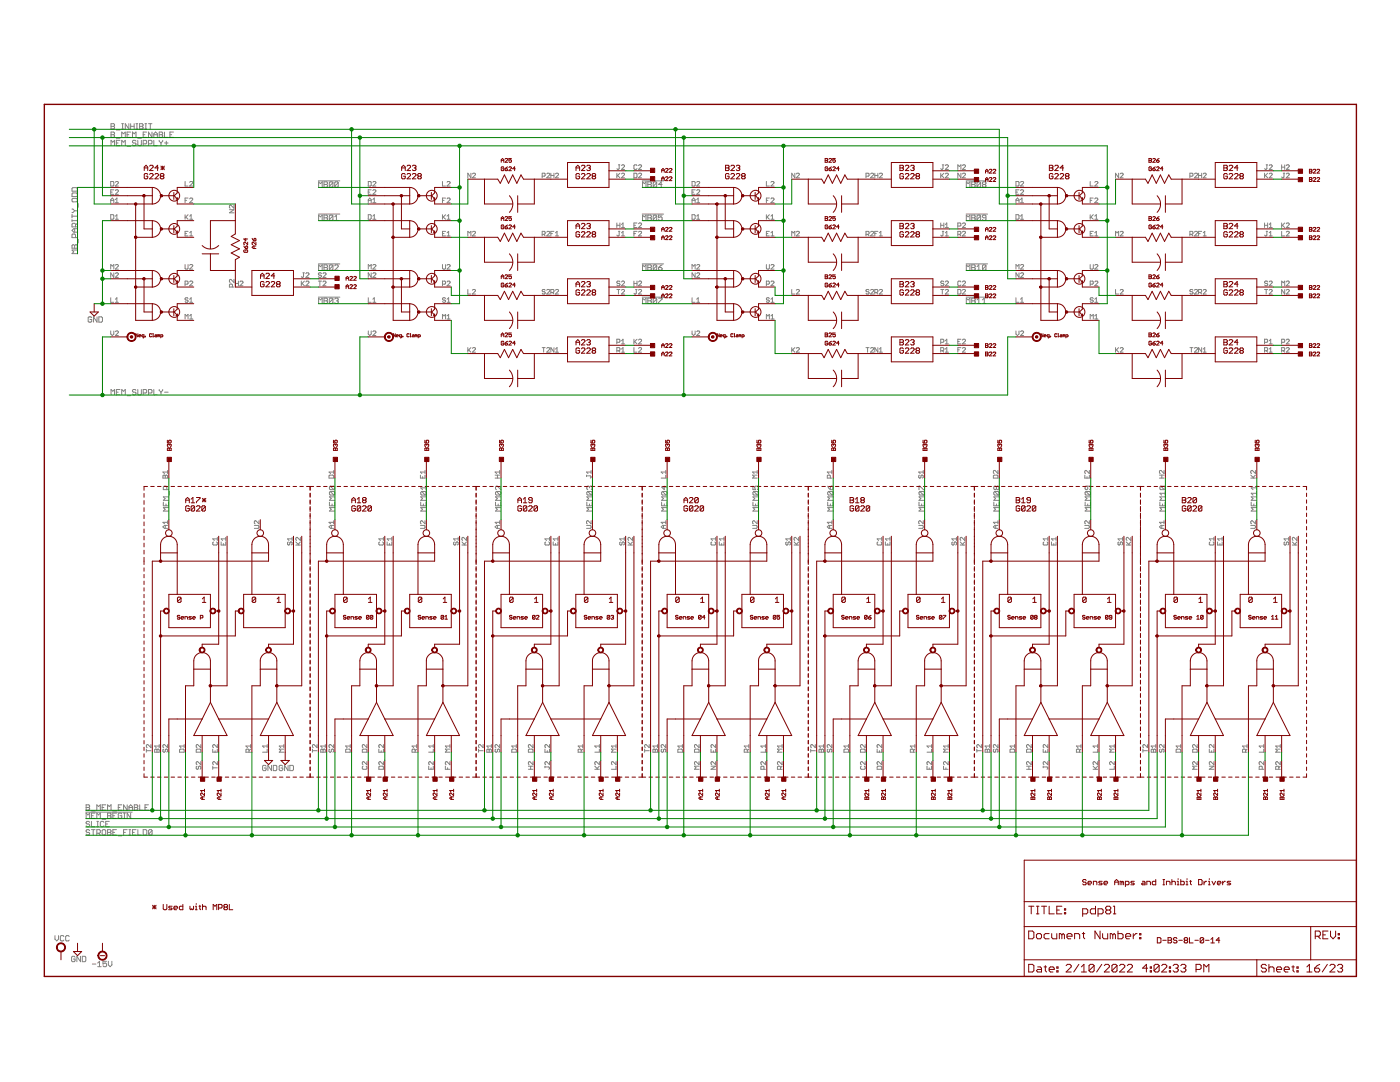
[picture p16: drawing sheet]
<svg xmlns="http://www.w3.org/2000/svg" width="279mm" height="216mm" viewBox="0 0 279 216" stroke-linecap="round" stroke-linejoin="round" font-family="sans-serif">
<g fill="none" stroke="#808080" stroke-width=".2">
<path d="M14.4 39.8l.1-.2h.7l.2 .2v.3l-.2 .2h-.7l-.1-.2zM14.5 38.5h.7l.2 .2v.5h-1v-.5zM14.5 37.4h.7l.2 .2v.5h-1v-.5zM22.1 36.2h.5l.1 .2v.6l-.1 .1h-.5zM22.1 38.3h.3M22.1 40h.6M22.2 24.7h.5l.2 .2-.2 .3 .2 .4-.2 .1h-.5zM22.2 26.4h.5l.2 .1-.2 .4 .2 .3-.2 .2h-.5zM22.2 29.1v-1.1l.3 .4 .4-.4v1.1M22.2 26.9h.5M22.2 25.2h.5M22.7 37.9h-.6v.9h.6"/>
<path d="M23 36.4l.2-.2 .4 .2-.6 .7h.6M23 38l.2-.1 .4 .1v.2l-.6 .6h.6M23 39.8l.3-.3v.9M23.2 27.6h.7M23.2 25.9h.7M23.2 28.5h.4M23.9 28h-.7v1.1h.7M24.3 27.4v-1l.3 .3 .4-.3v1M24.3 29.1v-1.1l.3 .4 .4-.4v1.1M24.3 24.7h.3M24.3 25.7h.3M24.5 24.7v1"/>
<path d="M25.4 26.9h.3M25.4 29.2h.7M25.7 24.7v1l-.7-1v1M26.1 26.4h-.7v1h.7M26.1 24.7v1M26.1 25.2h.7M26.4 27.4v-1l.4 .3 .3-.3v1M26.8 24.7v1M27.1 28.2l-.1-.2h-.4l-.2 .2 .2 .3h.4l.1 .2-.1 .4h-.4l-.2-.2M27.1 24.7h.4M27.1 25.7h.4M27.3 24.7v1"/>
<path d="M27.5 28v.9l.2 .2h.3l.2-.2v-.9M27.5 27.6h.7M27.9 24.7h.5l.2 .2-.2 .3 .2 .4-.2 .1h-.5zM27.9 25.2h.5M28.6 26.9h.3M28.6 28.7h.5l.2-.2v-.3l-.2-.2h-.5v1.1M28.9 24.7h.4M28.9 25.7h.4M29.1 24.7v1M29.3 26.4h-.7v1h.7M29.6 28.7h.6l.1-.2v-.3l-.1-.2h-.6v1.1M29.6 24.7h.7"/>
<path d="M30 24.7v1M30.3 26.4v1l-.7-1v1M30.7 26.9h.7M30.7 27.4v-.7l.4-.3 .3 .3v.7M30.7 28v1.1h.7M31.8 26.4h.5l.2 .1-.2 .4 .2 .3-.2 .2h-.5zM31.8 28l.3 .5M31.8 26.9h.5M32.1 28.5v.6M32.5 28l-.4 .5M32.8 26.4v1h.7M32.8 28.5h.7"/>
<path d="M33.2 28.2v.7M33.9 26.9h.4M34.6 26.4h-.7v1h.7M36.9 36.2v.9h.6M36.9 40h.3M37.5 39.5h-.6v.9M37.8 36.4l.2-.2 .5 .2-.7 .7h.7M37.8 39.7l.2-.2h.3l.2 .2-.7 .7h.7M63.5 36.1h4.3M63.6 37.4v-1.1l.3 .3 .4-.3v1.1M64.7 36.3h.5l.2 .2-.2 .3 .2 .4-.2 .2h-.5zM64.7 36.8h.5"/>
<path d="M66.4 36.5l-.1-.2h-.4l-.2 .2v.7M66.4 36.5v.7l-.1 .2h-.4l-.2-.2M66.4 36.5l-.7 .7M67.5 36.5l-.2-.2h-.3l-.2 .2v.7M67.5 36.5v.7l-.2 .2h-.3l-.2-.2M67.5 36.5l-.7 .7M73.5 36.2h.4l.2 .2v.6l-.2 .1h-.4zM73.5 38.3h.3M73.5 40h.6M74.1 37.9h-.6v.9h.6M74.4 36.4l.1-.2 .5 .2-.6 .7h.6M74.4 38l.1-.1 .5 .1v.2l-.6 .6h.6"/>
<path d="M74.4 39.8l.3-.3v.9M88.3 36.2v.9h.6M88.3 40h.3M88.9 39.5h-.6v.9M89.2 36.4l.2-.2 .4 .2-.6 .7h.6M89.2 39.7l.2-.2h.3l.1 .2-.6 .7h.6M94 34.6v.9l-.6-.9v.9M94.3 34.7l.1-.1 .5 .1-.6 .8h.6M108.2 35.2h.4l.2-.5-.2-.1h-.4v.9M109.1 34.7l.2-.1 .4 .1-.6 .8h.6M109.9 34.6v.9M109.9 35h.7"/>
<path d="M110.6 34.6v.9M110.8 34.7l.2-.1 .5 .1-.7 .8h.7M123.1 34.6v.9M123.3 35l.4 .5M123.4 32.9h.3M123.6 32.9v.8l-.2 .1-.3-.1M123.7 34.6l-.6 .6M124 33l.2-.1 .4 .1v.2l-.6 .6h.6M124 34.7l.2-.1 .4 .1-.6 .8h.6M126.5 34.6h.5l.1 .1v.6l-.1 .2h-.5zM127.1 33l-.1-.1-.5 .1v.7l.2 .1 .4-.1M127.4 33l.2-.1 .4 .1v.2l-.6 .6h.6"/>
<path d="M127.4 34.7l.2-.1 .4 .1-.6 .8h.6M128.2 36.1h4.2M128.2 37.4v-1.1l.4 .3 .3-.3v1.1M129.3 36.3h.5l.2 .2-.2 .3 .2 .4-.2 .2h-.5zM129.3 36.8h.5M131.1 36.5l-.2-.2h-.4l-.1 .2v.7M131.1 36.5v.7l-.2 .2h-.4l-.1-.2M131.1 36.5l-.7 .7M132.1 36.8h-.7l.6-.5v1.1M138.1 36.2h.5l.1 .2v.6l-.1 .1h-.5zM138.1 38.3h.3M138.1 40h.6"/>
<path d="M138.7 37.9h-.6v.9h.6M139 36.4l.2-.2 .4 .2-.6 .7h.6M139 38l.2-.1 .4 .1v.2l-.6 .6h.6M139 39.8l.3-.3v.9M153 36.2v.9h.5M153 40h.2M153.5 39.5h-.5v.9M153.9 36.4l.1-.2 .5 .2-.6 .7h.6M153.9 39.7l.1-.2h.3l.2 .2-.6 .7h.6M158.6 34.6v.9l-.6-.9v.9M158.9 34.7l.2-.1 .4 .1-.6 .8h.6M172.8 35.2h.5l.1-.5-.1-.1h-.5v.9"/>
<path d="M173.7 34.7l.2-.1 .4 .1-.6 .8h.6M174.6 35h.6M174.6 34.6v.9M175.2 34.6v.9M175.5 34.7l.1-.1 .5 .1-.6 .8h.6M187.7 34.6v.9M187.9 35l.5 .5M188 32.9h.4M188.2 32.9v.8l-.2 .1-.3-.1M188.4 34.6l-.7 .6M188.7 33l.1-.1 .5 .1v.2l-.6 .6h.6M188.7 34.7l.1-.1 .5 .1-.6 .8h.6"/>
<path d="M191.2 33.8v-.9l.3 .3 .3-.3v.9M191.8 34.6v.9l-.6-.9v.9M192.1 33l.1-.1 .5 .1v.2l-.6 .6h.6M192.1 34.7l.1-.1 .5 .1-.6 .8h.6M192.8 36.1h4.3M192.8 37.4v-1.1l.4 .3 .4-.3v1.1M193.9 36.3h.6l.1 .2-.1 .3 .1 .4-.1 .2h-.6zM193.9 36.8h.6M195.7 36.5l-.2-.2h-.3l-.2 .2v.7M195.7 36.5v.7l-.2 .2h-.3l-.2-.2M195.7 36.5l-.7 .7M196.2 36.8l-.1-.2 .1-.3h.4l.2 .2-.2 .3"/>
<path d="M196.2 36.8l-.1 .2 .1 .4h.4l.2-.2-.2-.4M196.2 36.8h.4M202.8 36.2h.4l.2 .2v.6l-.2 .1h-.4zM202.8 38.3h.3M202.8 40h.6M203.4 37.9h-.6v.9h.6M203.7 36.4l.1-.2 .5 .2-.6 .7h.6M203.7 38l.1-.1 .5 .1v.2l-.6 .6h.6M203.7 39.8l.3-.3v.9M217.6 36.2v.9h.6M217.6 40h.3M218.2 39.5h-.6v.9"/>
<path d="M218.5 36.4l.2-.2 .4 .2-.6 .7h.6M218.5 39.7l.2-.2h.2l.2 .2-.6 .7h.6M223.2 34.6v.9l-.6-.9v.9M223.6 34.7l.1-.1 .5 .1-.6 .8h.6M237.5 35.2h.4l.2-.2v-.3l-.2-.1h-.4v.9M238.4 34.7l.1-.1 .5 .1-.6 .8h.6M239.2 35h.6M239.2 34.6v.9M239.8 34.6v.9M240.1 34.7l.2-.1 .4 .1-.6 .8h.6M252.4 34.6v.9M252.5 35l.5 .5"/>
<path d="M252.7 32.9h.3M252.8 32.9v.8l-.1 .1-.3-.1M253 34.6l-.6 .6M253.3 33l.1-.1 .5 .1v.2l-.6 .6h.6M253.3 34.7l.1-.1 .5 .1-.6 .8h.6M255.8 32.9v.9M255.8 33.4h.6M256.1 34.6h.3M256.2 34.6v.7l-.1 .2-.3-.2M256.4 32.9v.9M256.7 33l.2-.1 .4 .1v.2l-.6 .6h.6M256.7 34.7l.2-.1 .4 .1-.6 .8h.6"/>
<path d="M14.4 49l.1-.2 .4 .2 .3-.2 .2 .2v.5h-1zM14.4 42.8v.7M14.4 43.8v.4M14.4 44h1M14.4 43.1h1M14.4 41.7l.5 .4M14.9 45.6v.7M14.9 49v.5M14.9 42.1l-.5 .3M14.9 42.1h.5M15.1 45.3v-.6l-.2-.1h-.4l-.1 .1v.6h1M15.1 47.4v-.5l-.2-.2h-.4l-.1 .2v.5h1"/>
<path d="M15.4 49.9h-1l.3 .3-.3 .4h1M15.4 43.8v.4M15.4 45.6h-.7l-.3 .4 .3 .3h.7M15.4 44.6l-.3 .3M15.6 40.6v.8M15.6 47.8v.7M22.1 40.4v-.6l.3-.3 .3 .3v.6M22.1 42.8h.5l.1 .2v.6l-.1 .2h-.5zM22.1 53.7v-.9l.3 .3 .3-.3v.9M22.1 59.4v.9h.6M22.7 54.4v1l-.6-1v1M23 54.6l.2-.2 .4 .2-.6 .8h.6"/>
<path d="M23 52.9l.2-.1 .4 .1-.6 .8h.6M23 43.1l.3-.3v1M23 59.7l.3-.3v.9M23 40.4h.6M23 43.8h.6M36.9 46.6h.3M36.9 56.7h.5l.1-.1-.1-.5h-.5v.9M36.9 52.8v.8l.2 .1 .4-.1v-.8M36.9 42.8v1M37.1 43.3l.4 .5M37.5 46.2h-.6v.9h.6M37.5 59.6l-.1-.2-.5 .2 .2 .3h.3l.1 .3-.1 .1-.5-.1"/>
<path d="M37.5 42.8l-.6 .7M37.8 47.1h.7M37.8 56.3l.2-.2h.3l.2 .2-.7 .7h.7M37.8 43.8h.7M37.8 52.9l.2-.1 .5 .1-.7 .8h.7M37.8 43.1l.3-.3v1M37.8 46.5l.3-.3v.9M37.8 59.7l.3-.3v.9M45.8 41.8h.9l-.9 .7h.9M46.4 57.3v-.5l-.2-.1-.4 .1v.5h.9M46.7 40.9v.7l-.6-.7-.3 .2 .1 .5M46.7 55.8v.6l-.6-.6-.3 .1 .1 .5"/>
<path d="M47 56.6h.6M47 56.1v.9M47.6 56.1v.9M47.9 56.3l.1-.2h.3l.2 .2-.6 .7h.6M60.1 56.1v.9M60.3 56.6l.4 .4M60.4 54.4h.3M60.6 54.4v.8l-.2 .2-.3-.2M60.7 56.1l-.6 .6M61 56.3l.2-.2h.3l.2 .2-.7 .7h.7M61 54.6l.2-.2 .5 .2-.7 .8h.7M63.5 56.1h.7"/>
<path d="M63.5 52.7h4.3M63.5 42.7h4.3M63.5 59.3h4.3M63.6 44v-1.1l.3 .4 .4-.4v1.1M63.6 53.9v-1l.3 .3 .4-.3v1M63.8 56.1v.9M64.2 54.6l-.5-.2-.2 .3 .2 .2h.3l.2 .3-.2 .2-.5-.2M64.5 56.3l.1-.2h.3l.2 .2-.6 .7h.6M64.5 54.6l.1-.2 .5 .2-.6 .8h.6M64.7 59.5h.5l.2 .2-.2 .3 .2 .4-.2 .2h-.5zM64.7 42.9h.5l.2 .2-.2 .4 .2 .3-.2 .2h-.5zM64.7 52.9h.5l.2 .1-.2 .4 .2 .3-.2 .2h-.5z"/>
<path d="M64.7 53.4h.5M64.7 43.5h.5M66.4 43.1v.7l-.1 .2h-.4l-.2-.2M66.4 53l-.1-.1h-.4l-.2 .1v.7M66.4 53v.7l-.1 .2h-.4l-.2-.2M66.4 43.1l-.1-.2h-.4l-.2 .2v.7M66.4 59.7l-.1-.2h-.4l-.2 .2v.7M66.4 59.7v.7l-.1 .2h-.4l-.2-.2M66.4 53l-.7 .7M66.4 43.1l-.7 .7M66.4 59.7l-.7 .7M66.8 44h.7"/>
<path d="M66.8 53l.2-.1h.3l.2 .1v.2l-.7 .7h.7M66.8 59.7l.2-.2h.3l.2 .2-.2 .3M66.8 43.3l.3-.4v1.1M73.5 42.8h.4l.2 .2v.6l-.2 .2h-.4zM73.5 59.4v.9h.6M73.5 40.4v-.6l.3-.3 .3 .3v.6M73.5 53.7v-.9l.3 .3 .3-.3v.9M74.1 54.4v1l-.6-1v1M74.4 54.6l.1-.2 .5 .2-.6 .8h.6M74.4 40.4h.6M74.4 43.8h.6M74.4 52.9l.1-.1 .5 .1-.6 .8h.6"/>
<path d="M74.4 43.1l.3-.3v1M74.4 59.7l.3-.3v.9M88.3 46.6h.3M88.3 56.7h.5l.1-.1-.1-.5h-.5v.9M88.3 52.8v.8l.2 .1 .4-.1v-.8M88.3 42.8v1M88.5 43.3l.4 .5M88.9 46.2h-.6v.9h.6M88.9 59.6l-.1-.2-.5 .2 .2 .3 .4 .1-.1 .3-.5-.1M88.9 42.8l-.6 .7M89.2 47.1h.6M89.2 56.3l.2-.2h.3l.1 .2-.6 .7h.6"/>
<path d="M89.2 52.9l.2-.1 .4 .1-.6 .8h.6M89.2 43.8h.6M89.2 43.1l.3-.3v1M89.2 46.5l.3-.3v.9M89.2 59.7l.3-.3v.9M93.4 57.8v.9h.6M93.4 47.1v-.9l.3 .3 .3-.3v.9M94.3 46.3l.1-.1 .5 .1-.6 .8h.6M94.3 57.9l.1-.1 .5 .1-.6 .8h.6M108.2 46.8h.4l.2-.2-.2-.4h-.4v.9M108.5 46.8l.3 .3M108.8 57.9l-.2-.1-.4 .1 .2 .3 .4 .2v.1l-.2 .2-.4-.2"/>
<path d="M109.1 46.3l.2-.1 .4 .1-.6 .8h.6M109.1 57.9l.2-.1 .4 .1-.6 .8h.6M109.9 46.6h.4M109.9 58.4h.5l.2-.5-.2-.1h-.5v.9M110.3 58.4l.3 .3M110.6 46.2h-.7v.9M110.8 47.1h.7M110.8 57.9l.2-.1 .5 .1-.7 .8h.7M110.8 46.5l.4-.3v.9M123.1 45h.6M123.1 57.8h.6M123.1 44.5v.9"/>
<path d="M123.4 46.2h.3M123.4 57.8v.9M123.6 46.2v.7l-.2 .2-.3-.2M123.7 56.3l-.1-.2h-.3l-.2 .3 .5 .2 .1 .3-.1 .1h-.3l-.2-.1M123.7 44.5v.9M124 45.4h.6M124 47.1h.6M124 56.3l.2-.2h.3l.1 .2-.6 .7h.6M124 57.9l.2-.1 .4 .1-.6 .8h.6M124 44.8l.3-.3v.9M124 46.5l.3-.3v.9M126.5 56.1v.9"/>
<path d="M126.5 45h.3M126.5 46.6h.3M126.5 56.6h.6M126.8 57.8h.3M127 57.8v.7l-.2 .2-.3-.2M127.1 44.5h-.6v.9h.6M127.1 46.2h-.6v.9M127.1 56.1v.9M127.4 44.7l.2-.2h.3l.1 .2-.6 .7h.6M127.4 46.3l.2-.1 .4 .1-.6 .8h.6M127.4 56.3l.2-.2h.3l.1 .2-.6 .7h.6M127.4 57.9l.2-.1 .4 .1-.6 .8h.6"/>
<path d="M128.2 52.7h4.2M128.2 42.7h4.2M128.2 59.3h4.2M128.2 44v-1.1l.4 .4 .3-.4v1.1M128.2 53.9v-1l.4 .3 .3-.3v1M129.3 42.9h.5l.2 .2-.2 .4 .2 .3-.2 .2h-.5zM129.3 52.9h.5l.2 .1-.2 .4 .2 .3-.2 .2h-.5zM129.3 53.4h.5M129.3 43.5h.5M129.3 59.5h.5l.2 .2-.2 .3 .2 .4-.2 .2h-.5zM131.1 43.1l-.2-.2h-.4l-.1 .2v.7M131.1 53l-.7 .7"/>
<path d="M131.1 43.1v.7l-.2 .2h-.4l-.1-.2M131.1 53l-.2-.1h-.4l-.1 .1v.7M131.1 53v.7l-.2 .2h-.4l-.1-.2M131.1 59.7l-.2-.2h-.4l-.1 .2v.7M131.1 59.7v.7l-.2 .2h-.4l-.1-.2M131.1 43.1l-.7 .7M131.1 59.7l-.7 .7M131.4 53.4h.6l.1 .3-.1 .2h-.4l-.2-.2zM131.4 59.5h.7v.2l-.7 .7v.2M132.1 42.9h-.7v.6l.4-.2 .3 .2v.3l-.1 .2h-.4l-.2-.2M132.1 52.9l-.7 .5M138.1 42.8h.5l.1 .2v.6l-.1 .2h-.5z"/>
<path d="M138.1 59.4v.9h.6M138.1 40.4v-.6l.3-.3 .3 .3v.6M138.1 53.7v-.9l.3 .3 .3-.3v.9M138.7 54.4v1l-.6-1v1M139 54.6l.2-.2 .4 .2-.6 .8h.6M139 40.4h.6M139 43.8h.6M139 52.9l.2-.1 .4 .1-.6 .8h.6M139 43.1l.3-.3v1M139 59.7l.3-.3v.9M153 46.6h.2M153 56.7h.4l.1-.1-.1-.5h-.4v.9"/>
<path d="M153 52.8v.8l.1 .1 .4-.1v-.8M153 42.8v1M153.1 43.3l.4 .5M153.5 46.2h-.5v.9h.5M153.5 59.6l-.1-.2-.4 .2 .1 .3 .4 .1-.1 .3-.4-.1M153.5 42.8l-.5 .7M153.9 46.5l.3-.3v.9M153.9 47.1h.6M153.9 56.3l.1-.2h.3l.2 .2-.6 .7h.6M153.9 43.8h.6M153.9 52.9l.1-.1 .5 .1-.6 .8h.6M153.9 43.1l.3-.3v1"/>
<path d="M153.9 59.7l.3-.3v.9M158 57.8v.9h.6M158 47.1v-.9l.3 .3 .3-.3v.9M158.9 46.3l.2-.1 .4 .1-.6 .8h.6M158.9 57.9l.2-.1 .4 .1-.6 .8h.6M172.8 46.8h.5l.1-.5-.1-.1h-.5v.9M173.1 46.8l.3 .3M173.4 57.9l-.4-.1-.2 .3 .5 .1 .1 .3-.1 .2-.5-.2M173.7 46.3l.2-.1 .4 .1-.6 .8h.6M173.7 57.9l.2-.1 .4 .1-.6 .8h.6M174.6 46.6h.3M174.6 58.4h.4l.2-.2v-.3l-.2-.1h-.4v.9"/>
<path d="M174.9 58.4l.3 .3M175.2 46.2h-.6v.9M175.5 47.1h.6M175.5 57.9l.1-.1 .5 .1-.6 .8h.6M175.5 46.5l.3-.3v.9M187.7 45h.7M187.7 57.8h.7M187.7 44.5v.9M188 46.2h.4M188 57.8v.9M188.2 46.2v.7l-.2 .2-.3-.2M188.4 56.3l-.2-.2h-.3l-.2 .3 .5 .2 .2 .3-.2 .1h-.3l-.2-.1"/>
<path d="M188.4 44.5v.9M188.7 45.4h.6M188.7 47.1h.6M188.7 56.3l.1-.2h.3l.2 .2-.6 .7h.6M188.7 57.9l.1-.1 .5 .1-.6 .8h.6M188.7 44.8l.3-.3v.9M188.7 46.5l.3-.3v.9M191.2 45.1h.4l.2-.1v-.3l-.2-.2h-.4v.9M191.2 46.8h.4l.2-.2v-.3l-.2-.1h-.4v.9M191.2 57.8h.4l.2 .1v.6l-.2 .2h-.4zM191.5 46.8l.3 .3M191.8 56.3l-.2-.2h-.3l-.1 .2v.6l.1 .1h.3l.2-.1"/>
<path d="M192.1 44.7l.1-.2h.3l.2 .2-.6 .7h.6M192.1 46.3l.1-.1 .5 .1-.6 .8h.6M192.1 56.3l.1-.2h.3l.2 .2-.6 .7h.6M192.1 57.9l.1-.1 .5 .1-.6 .8h.6M192.8 52.7h4.3M192.8 42.7h4.3M192.8 59.3h4.3M192.8 44v-1.1l.4 .4 .4-.4v1.1M192.8 53.9v-1l.4 .3 .4-.3v1M193.9 42.9h.6l.1 .2-.1 .4 .1 .3-.1 .2h-.6zM193.9 52.9h.6l.1 .1-.1 .4 .1 .3-.1 .2h-.6zM193.9 53.4h.6"/>
<path d="M193.9 43.5h.6M193.9 59.5h.6l.1 .2-.1 .3 .1 .4-.1 .2h-.6zM195 53.9h.7M195 59.8l.3-.3v1.1M195 53.2l.3-.3v1M195.7 43.1v.7l-.2 .2h-.3l-.2-.2M195.7 43.1l-.2-.2h-.3l-.2 .2v.7M195.7 43.1l-.7 .7M196.1 59.8l.3-.3v1.1M196.8 43.5h-.6l-.1-.2 .1-.4h.4l.2 .2v.7l-.2 .2h-.4l-.1-.2M196.8 53l-.2-.1h-.4l-.1 .1v.7M196.8 53v.7l-.2 .2h-.4l-.1-.2"/>
<path d="M196.8 53l-.7 .7M202.8 42.8h.4l.2 .2v.6l-.2 .2h-.4zM202.8 59.4v.9h.6M202.8 40.4v-.6l.3-.3 .3 .3v.6M202.8 53.7v-.9l.3 .3 .3-.3v.9M203.4 54.4v1l-.6-1v1M203.7 54.6l.1-.2 .5 .2-.6 .8h.6M203.7 40.4h.6M203.7 43.8h.6M203.7 52.9l.1-.1 .5 .1-.6 .8h.6M203.7 43.1l.3-.3v1M203.7 59.7l.3-.3v.9"/>
<path d="M217.6 46.6h.3M217.6 56.7h.4l.2-.1-.2-.5h-.4v.9M217.6 52.8v.8l.1 .1 .5-.1v-.8M217.6 42.8v1M217.7 43.3l.5 .5M218.2 46.2h-.6v.9h.6M218.2 59.6l-.2-.2-.4 .2 .1 .3 .5 .1-.2 .3-.4-.1M218.2 42.8l-.6 .7M218.5 47.1h.6M218.5 56.3l.2-.2h.2l.2 .2-.6 .7h.6M218.5 43.8h.6M218.5 52.9l.2-.1 .4 .1-.6 .8h.6"/>
<path d="M218.5 43.1l.3-.3v1M218.5 46.5l.3-.3v.9M218.5 59.7l.3-.3v.9M222.6 57.8v.9h.6M222.6 47.1v-.9l.3 .3 .3-.3v.9M223.6 46.3l.1-.1 .5 .1-.6 .8h.6M223.6 57.9l.1-.1 .5 .1-.6 .8h.6M237.5 46.8h.4l.2-.2v-.3l-.2-.1h-.4v.9M237.8 46.8l.3 .3M238.1 57.9l-.5-.1-.1 .3 .4 .1 .2 .3-.2 .2-.4-.2M238.4 46.3l.1-.1 .5 .1-.6 .8h.6M238.4 57.9l.1-.1 .5 .1-.6 .8h.6"/>
<path d="M239.2 46.6h.3M239.2 58.4h.5l.1-.5-.1-.1h-.5v.9M239.5 58.4l.3 .3M239.8 46.2h-.6v.9M240.1 47.1h.6M240.1 57.9l.2-.1 .4 .1-.6 .8h.6M240.1 46.5l.3-.3v.9M252.4 45h.6M252.4 57.8h.6M252.4 44.5v.9M252.7 46.2h.3M252.7 57.8v.9"/>
<path d="M252.8 46.2v.7l-.1 .2-.3-.2M253 56.3l-.2-.2h-.3l-.1 .2 .1 .3 .5 .1-.2 .3h-.3l-.1-.1M253 44.5v.9M253.3 45.4h.6M253.3 47.1h.6M253.3 56.3l.1-.2h.3l.2 .2-.6 .7h.6M253.3 57.9l.1-.1 .5 .1-.6 .8h.6M253.3 44.8l.3-.3v.9M253.3 46.5l.3-.3v.9M255.8 46.2v.9h.6M255.8 44.5v.9M255.8 57v-.9l.3 .3 .3-.3v.9"/>
<path d="M255.9 45l.5 .4M256.4 57.8v.9l-.6-.9v.9M256.4 44.5l-.6 .6M256.7 44.7l.2-.2h.3l.1 .2-.6 .7h.6M256.7 46.3l.2-.1 .4 .1-.6 .8h.6M256.7 56.3l.2-.2h.3l.1 .2-.6 .7h.6M256.7 57.9l.2-.1 .4 .1-.6 .8h.6M18.3 63.4l-.2-.2h-.3l-.2 .2v.7l.2 .2h.3l.2-.2v-.3h-.4M19.4 63.2v1.1l-.7-1.1v1.1M19.7 63.2h.6l.1 .2v.7l-.1 .2h-.6zM22.1 66v.7l.3 .3 .3-.3v-.7M22.2 78.8v-1.1l.3 .4 .4-.4v1.1"/>
<path d="M23 66.2l.2-.2 .4 .2v.2l-.6 .6h.6M23 60.3h.6M23.2 78.3h.4M23.9 77.7h-.7v1.1h.7M24.3 78.8v-1.1l.3 .4 .4-.4v1.1M25.4 79h.7M27.1 77.9l-.1-.2h-.4l-.2 .2 .2 .4h.4l.1 .1-.1 .4h-.4l-.2-.2M27.5 77.7v.9l.2 .2h.3l.2-.2v-.9M28.6 78.4h.5l.2-.1v-.4l-.2-.2h-.5v1.1M29.6 78.4h.6l.1-.1v-.4l-.1-.2h-.6v1.1M30.7 77.7v1.1h.7M31.8 77.7l.3 .6"/>
<path d="M32.1 78.3v.5M32.5 77.7l-.4 .6M32.8 78.3h.7M36.9 63.6v-.9l.3 .3 .3-.3v.9M37.8 60.3h.7M37.8 63l.3-.3v.9M37.8 63.6h.7M63.6 60.6v-1.1l.3 .3 .4-.3v1.1M64.7 60h.5M67.1 60h.2M67.3 60l.2 .2-.2 .4h-.3l-.2-.2M73.5 66v.7l.3 .3 .3-.3v-.7"/>
<path d="M74.4 60.3h.6M74.4 66.2l.1-.2 .5 .2v.2l-.6 .6h.6M88.3 63.6v-.9l.3 .3 .3-.3v.9M89.2 60.3h.6M89.2 63.6h.6M89.2 63l.3-.3v.9M93.4 69.4v.9M93.5 69.8l.5 .5M94 69.4l-.6 .6M94.3 69.5l.1-.1 .5 .1-.6 .8h.6M108.2 69.4h.6M108.5 69.4v.9"/>
<path d="M109.1 69.5l.2-.1 .4 .1-.6 .8h.6M110.6 69.4v.9l-.7-.9v.9M110.8 70.3h.7M110.8 69.7l.4-.3v.9M123.1 68.3h.5l.1-.1-.1-.5h-.5v.9M123.1 70h.5l.1-.5-.1-.1h-.5v.9M123.4 70l.3 .3M124 68.6h.6M124 70.3h.6M124 68l.3-.3v.9M124 69.7l.3-.3v.9M126.5 67.7v.9"/>
<path d="M126.5 69.4v.9h.6M126.7 68.2l.4 .4M127.1 67.7l-.6 .6M127.4 67.9l.2-.2h.3l.1 .2-.6 .7h.6M127.4 69.5l.2-.1 .4 .1-.6 .8h.6M128.2 60.6v-1.1l.4 .3 .3-.3v1.1M129.3 60h.5M138.1 66v.7l.3 .3 .3-.3v-.7M139 66.2l.2-.2 .4 .2v.2l-.6 .6h.6M139 60.3h.6M153 63.6v-.9l.2 .3 .3-.3v.9M153.9 60.3h.6"/>
<path d="M153.9 63.6h.6M153.9 63l.3-.3v.9M158 69.4v.9M158.2 69.8l.4 .5M158.6 69.4l-.6 .6M158.9 69.5l.2-.1 .4 .1-.6 .8h.6M172.8 69.4h.6M173.1 69.4v.9M173.7 69.5l.2-.1 .4 .1-.6 .8h.6M175.2 69.4v.9l-.6-.9v.9M175.5 70.3h.6M175.5 69.7l.3-.3v.9"/>
<path d="M187.7 68.3h.5l.2-.1v-.3l-.2-.2h-.5v.9M187.7 70h.5l.2-.2v-.3l-.2-.1h-.5v.9M188 70l.4 .3M188.7 68.6h.6M188.7 70.3h.6M188.7 68l.3-.3v.9M188.7 69.7l.3-.3v.9M191.2 68.2h.3M191.2 69.8h.3M191.8 67.7h-.6v.9h.6M191.8 69.4h-.6v.9M192.1 67.9l.1-.2h.3l.2 .2-.6 .7h.6"/>
<path d="M192.1 69.5l.1-.1 .5 .1-.6 .8h.6M192.8 60.6v-1.1l.4 .3 .4-.3v1.1M193.9 60h.6M195 60.6h.7M196.1 60.6h.7M202.8 66v.7l.3 .3 .3-.3v-.7M203.7 60.3h.6M203.7 66.2l.1-.2 .5 .2v.2l-.6 .6h.6M217.6 63.6v-.9l.3 .3 .3-.3v.9M218.5 60.3h.6M218.5 63.6h.6M218.5 63l.3-.3v.9"/>
<path d="M222.6 69.4v.9M222.8 69.8l.4 .5M223.2 69.4l-.6 .6M223.6 69.5l.1-.1 .5 .1-.6 .8h.6M237.5 69.4h.6M237.8 69.4v.9M238.4 69.5l.1-.1 .5 .1-.6 .8h.6M239.8 69.4v.9l-.6-.9v.9M240.1 70.3h.6M240.1 69.7l.3-.3v.9M252.4 68.3h.4l.2-.1-.2-.5h-.4v.9M252.4 70h.4l.2-.5-.2-.1h-.4v.9"/>
<path d="M252.7 70l.3 .3M253.3 68.6h.6M253.3 70.3h.6M253.3 68l.3-.3v.9M253.3 69.7l.3-.3v.9M255.8 68.3h.4l.2-.1-.2-.5h-.4v.9M255.8 70h.4l.2-.2-.2-.4h-.4v.9M256.1 70l.3 .3M256.7 67.9l.2-.2h.3l.1 .2-.6 .7h.6M256.7 69.5l.2-.1 .4 .1-.6 .8h.6M32.5 95l.2-.2 .3 .2 .3-.2 .1 .2v.4h-.9zM33 95v.4"/>
<path d="M33.3 97.7v-.5l-.2-.2h-.3l-.2 .2v.5h1.1M33.4 93.9v.6M33.4 94.2h-.9l.3 .3M33.7 99.1h-1.1l.4 .4-.4 .3h1.1M33.8 98.1v.7M65.7 95l.1-.2h.6l.2 .2v.4h-.9zM65.9 97l-.2 .2v.3l.2 .2h.7M65.9 97h.7l.2 .2v.3l-.2 .2M65.9 98.1l-.2 .2v.3l.2 .2h.7M65.9 98.1h.7l.2 .2v.3l-.2 .2M65.9 98.1l.7 .7M65.9 97l.7 .7"/>
<path d="M66.6 94.2h-.9l.3 .3M66.6 93.9v.6M66.8 99.1h-1.1l.4 .4-.4 .3h1.1M83.9 94.8v.6h.9v-.6M84.2 98.1l-.2 .2v.3l.2 .2h.7M84.2 98.1h.7l.1 .2v.3l-.1 .2M84.2 98.1l.7 .7M84.3 95.1v.3M84.8 94.2h-.9l.3 .3M84.8 93.9v.6M85 99.1h-1l.3 .4-.3 .3h1M85 97v.7"/>
<path d="M85 97.3h-1l.3 .4M98.8 95.4h.9M98.8 94.8h.9M99.1 98.1l-.2 .2v.3l.2 .2h.7M99.1 98.1h.7l.1 .2v.3l-.1 .2M99.1 98.1l.7 .7M99.3 94.8v.6M99.7 94.2h-.9l.3 .3M99.7 93.9v.6M99.9 97v.7l-.6-.7-.4 .2v.3l.2 .2M99.9 99.1h-1l.4 .4-.4 .3h1M117.1 95h.7l.2 .1-.2 .3"/>
<path d="M117.1 94.8v.3M117.3 98.1l-.2 .2v.3l.2 .2h.7M117.3 98.1h.7l.2 .2v.3l-.2 .2M117.3 98.1l.7 .7M117.6 97.2l-.1-.2-.4 .2v.3l.2 .2M117.6 97.2l.2-.2 .4 .2v.3l-.2 .2M117.6 97.2v.1M118 94.2h-.9l.2 .3M118 93.9v.6M118.2 99.1h-1.1l.4 .4-.4 .3h1.1M132.2 98.1l-.2 .2v.3l.2 .2h.7M132.2 98.1h.7l.2 .2v.3l-.2 .2"/>
<path d="M132.2 98.1l.7 .7M132.6 97v.7l-.6-.5h1.1M132.9 94.8v.6h-.9M132.9 94.2h-.9l.3 .3M132.9 93.9v.6M133.1 99.1h-1.1l.4 .4-.4 .3h1.1M150.3 97v.7h.5l-.2-.4 .2-.3h.4l.1 .2v.3l-.1 .2M150.4 98.1l-.1 .2v.3l.1 .2h.8M150.4 98.1h.8l.1 .2v.3l-.1 .2M150.4 98.1l.8 .7M151.1 94.8h-.9l.3 .3-.3 .3h.9M151.1 94.2h-.9l.3 .3"/>
<path d="M151.1 93.9v.6M151.3 99.1h-1l.3 .4-.3 .3h1M165.2 97l.5 .7M165.4 98.1l-.2 .2v.3l.2 .2h.7M165.4 98.1h.7l.1 .2v.3l-.1 .2M165.4 98.1l.7 .7M165.7 95.4v-.4l-.1-.2-.5 .2v.4h.9M165.7 97.2l.2-.2 .3 .2v.3l-.1 .2h-.4zM166 94.2h-.9l.3 .3M166 93.9v.6M166.2 99.1h-1l.3 .4-.3 .3h1M183.4 97.7v-.7l1.1 .7"/>
<path d="M183.5 94.8l-.2 .2 .2 .4 .3-.2 .1-.4 .4 .2v.2l-.2 .2M183.6 98.1l-.2 .2v.3l.2 .2h.7M183.6 98.1h.7l.2 .2v.3l-.2 .2M183.6 98.1l.7 .7M184.3 94.2h-1l.3 .3M184.3 93.9v.6M184.5 99.1h-1.1l.4 .4-.4 .3h1.1M198.2 95l.2-.2h.6l.2 .2v.4h-1zM198.5 98.1l-.2 .2v.3l.2 .2h.7M198.5 98.1h.7l.2 .2v.3l-.2 .2M198.5 98.1l.7 .7M198.9 97.2l-.2-.2-.4 .2v.3l.2 .2 .4-.2"/>
<path d="M198.9 97.2l.1-.2 .4 .2v.3l-.2 .2-.3-.2M198.9 97.2v.3M199.2 93.9v.6l-.6-.6-.4 .1 .2 .5M199.4 99.1h-1.1l.4 .4-.4 .3h1.1M216.5 94.8v.6h.9v-.6M216.7 98.1l-.1 .2v.3l.1 .2h.7M216.7 98.1h.7l.2 .2v.3l-.2 .2M216.7 98.1l.7 .7M216.9 95.1v.3M217.1 97v.5l-.2 .2-.3-.2v-.3l.1-.2h.7l.2 .2v.3l-.2 .2M217.4 93.9v.6l-.6-.6-.3 .1 .1 .5M217.6 99.1h-1l.3 .4-.3 .3h1"/>
<path d="M231.4 95.4h.9M231.4 94.8h.9M231.6 97l-.1 .2v.3l.1 .2h.8M231.6 97h.8l.1 .2v.3l-.1 .2M231.6 97l.8 .7M231.9 94.8v.6M232.3 93.9v.6l-.6-.6-.3 .1 .1 .5M232.5 99.1h-1l.3 .4-.3 .3h1M232.5 98.1v.7M232.5 98.4h-1l.3 .4M249.6 95.4h.9M249.6 94.8l.6 .6"/>
<path d="M250.5 93.9v.6l-.6-.6-.3 .1v.3l.2 .2M250.5 94.8l-.4 .4M250.8 99.1h-1.1l.4 .4-.4 .3h1.1M250.8 97.3h-1.1l.4 .4M250.8 98.4h-1.1l.4 .4M250.8 97v.7M250.8 98.1v.7M32.6 100.2v.7h1.1v-.7M33 104.8v.6M33.1 100.6v.3M33.4 103.9v.6M33.4 104.8h-.6l-.3 .3 .3 .3h.6"/>
<path d="M33.4 104.2h-.9l.3 .3M33.7 101.3h-1.1l.4 .3-.4 .4h1.1M42.6 108.1l-.1 .2 .1 .5h.6l.2-.2-.2-.5M43.4 107.2v.6M43.4 107.5h-.9l.3 .3M44.1 108.1v.7h.9v-.7M44.6 108.5v.3M45 107.5h-.9l.3 .3M45 107.2v.6M50.8 104.8h.7l.2 .2-.2 .4h-.7M51.7 103.9v.6l-.6-.6-.3 .2 .1 .4M57.5 108.1l-.1 .2 .1 .5 .3-.2v-.3l.2-.2 .3 .2-.2 .5"/>
<path d="M58.3 107.5h-.9l.3 .3M58.3 107.2v.6M59 108.8h.9M59 108.1l.6 .7M59.9 108.1l-.4 .5M59.9 107.2v.6l-.5-.6-.4 .2 .2 .4M65.7 100.2v.7h1.1v-.7M66.1 104.8v.6M66.3 100.6v.3M66.6 103.9v.6M66.6 104.8h-.6l-.3 .3 .3 .3h.6M66.6 104.2h-.9l.3 .3"/>
<path d="M66.8 101.3h-1.1l.4 .3-.4 .4h1.1M75.8 108.1l-.2 .2 .2 .5h.6l.1-.2-.1-.5M76.5 107.2v.6M76.5 107.5h-.9l.3 .3M77.3 108.1v.7h.9v-.7M77.7 108.5v.3M78.2 107.5h-.9l.3 .3M78.2 107.2v.6M83.9 104.8h.8l.1 .2-.1 .4h-.8M84 100.2v.7h1v-.7M84.5 100.6v.3M84.8 103.9v.6l-.6-.6-.3 .2 .2 .4"/>
<path d="M85 101.3h-1l.3 .3-.3 .4h1M90.7 108.1l-.2 .5 .3 .2 .2-.5 .3-.2 .1 .2-.1 .5M91.4 107.5h-.9l.3 .3M91.4 107.2v.6M92.2 108.8h.9M92.2 108.1l.6 .7M93.1 107.2v.6l-.6-.6-.3 .2 .1 .4M93.1 108.1l-.5 .5M98.9 100.2v.7h1v-.7M99.3 104.8v.6M99.4 100.6v.3M99.7 103.9v.6"/>
<path d="M99.7 104.8h-.6l-.3 .3 .3 .3h.6M99.7 104.2h-.9l.3 .3M99.9 101.3h-1l.4 .3-.4 .4h1M108.9 108.1l-.1 .2 .1 .5h.6l.2-.2-.2-.5M109.7 107.2v.6M109.7 107.5h-.9l.3 .3M110.4 108.1v.7h.9v-.7M110.9 108.5v.3M111.3 107.5h-.9l.3 .3M111.3 107.2v.6M117.1 104.8h.7l.2 .2-.2 .4h-.7M117.1 100.2v.7h1.1v-.7"/>
<path d="M117.6 100.6v.3M118 103.9v.6l-.7-.6-.2 .2 .1 .4M118.2 101.3h-1.1l.4 .3-.4 .4h1.1M123.8 108.1l-.1 .5 .3 .2 .1-.5 .3-.2 .2 .2-.2 .5M124.6 107.5h-.9l.3 .3M124.6 107.2v.6M125.3 108.8h.9M125.3 108.1l.6 .7M126.2 107.2v.6l-.6-.6-.3 .2 .2 .4M126.2 108.1l-.4 .5M132 100.2v.7h1.1v-.7M132.4 104.8v.6"/>
<path d="M132.6 100.6v.3M132.9 103.9v.6M132.9 104.8h-.6l-.3 .3 .3 .3h.6M132.9 104.2h-.9l.3 .3M133.1 101.3h-1.1l.4 .3-.4 .4h1.1M142 108.1l-.1 .2 .1 .5h.7l.1-.2-.1-.5M142.8 107.2v.6M142.8 107.5h-.9l.3 .3M143.6 108.1v.7h.9v-.7M144 108.5v.3M144.5 107.5h-.9l.3 .3M144.5 107.2v.6"/>
<path d="M150.2 104.8h.8l.1 .2-.1 .4h-.8M150.3 100.2v.7h1v-.7M150.8 100.6v.3M151.1 103.9v.6l-.6-.6-.3 .2 .1 .4M151.3 101.3h-1l.3 .3-.3 .4h1M157 108.1l-.2 .5 .3 .2 .2-.5 .3-.2 .1 .2-.1 .5M157.7 107.5h-.9l.3 .3M157.7 107.2v.6M158.5 108.8h.9M158.5 108.1l.6 .7M159.4 107.2v.6l-.6-.6-.3 .2 .1 .4M159.4 108.1l-.5 .5"/>
<path d="M165.2 100.2v.7h1v-.7M165.6 104.8v.6M165.7 100.6v.3M166 103.9v.6M166 104.8h-.6l-.3 .3 .3 .3h.6M166 104.2h-.9l.3 .3M166.2 101.3h-1l.3 .3-.3 .4h1M175.2 108.1l-.2 .2 .2 .5h.6l.2-.2-.2-.5M176 107.2v.6M176 107.5h-1l.3 .3M176.7 108.1v.7h.9v-.7M177.2 108.5v.3"/>
<path d="M177.6 107.5h-.9l.3 .3M177.6 107.2v.6M183.3 104.8h.8l.2 .2v.3l-.2 .1h-.8M183.4 100.2v.7h1.1v-.7M183.9 100.6v.3M184.3 103.9v.6l-.7-.6-.3 .2 .2 .4M184.5 101.3h-1.1l.4 .3-.4 .4h1.1M190.1 108.1l-.1 .5 .3 .2 .1-.5 .3-.2 .2 .2-.2 .5M190.9 107.5h-.9l.3 .3M190.9 107.2v.6M191.6 108.8h.9M191.6 108.1l.6 .7"/>
<path d="M192.5 107.2v.6l-.6-.6-.3 .2 .2 .4M192.5 108.1l-.4 .5M198.3 100.2v.7h1.1v-.7M198.7 104.8v.6M198.9 100.6v.3M199.2 103.9v.6M199.2 104.8h-.6l-.4 .3 .4 .3h.6M199.2 104.2h-1l.4 .3M199.4 101.3h-1.1l.4 .3-.4 .4h1.1M208.3 108.1l-.1 .2 .1 .5h.7l.1-.2-.1-.5M209.1 107.2v.6M209.1 107.5h-.9l.3 .3"/>
<path d="M209.8 108.1v.7h1v-.7M210.3 108.5v.3M210.8 107.5h-1l.4 .3M210.8 107.2v.6M216.5 104.8h.7l.2 .2v.3l-.2 .1h-.7M216.6 100.2v.7h1v-.7M217.1 100.6v.3M217.4 103.9v.6l-.6-.6-.3 .2 .1 .4M217.6 101.3h-1l.3 .3-.3 .4h1M223.3 108.1l-.2 .5 .3 .2 .2-.5 .3-.2 .1 .2-.1 .5M224 107.5h-.9l.3 .3M224 107.2v.6"/>
<path d="M224.8 108.8h.9M224.8 108.1l.6 .7M225.7 107.2v.6l-.6-.6-.3 .2 .1 .4M225.7 108.1l-.5 .5M231.5 100.2v.7h1v-.7M231.9 104.8v.6M232 100.6v.3M232.3 103.9v.6M232.3 104.8h-.6l-.3 .3 .3 .3h.6M232.3 104.2h-.9l.3 .3M232.5 101.3h-1l.3 .3-.3 .4h1M241.5 108.1l-.2 .2 .2 .5h.6l.2-.2-.2-.5"/>
<path d="M242.3 107.2v.6M242.3 107.5h-1l.3 .3M243 108.1v.7h.9v-.7M243.5 108.5v.3M243.9 107.5h-.9l.3 .3M243.9 107.2v.6M249.6 104.8h.8l.1 .2v.3l-.1 .1h-.8M249.7 100.2v.7h1.1v-.7M250.2 100.6v.3M250.5 103.9v.6l-.6-.6-.3 .2v.3l.2 .1M250.8 101.3h-1.1l.4 .3-.4 .4h1.1M256.4 108.1l-.1 .2 .1 .5 .3-.2 .2-.5 .3 .2-.2 .5"/>
<path d="M257.2 107.5h-.9l.3 .3M257.2 107.2v.6M257.9 108.8h.9M257.9 108.1l.6 .7M258.8 107.2v.6l-.6-.6-.3 .2 .2 .4M258.8 108.1l-.4 .5M29.2 149.8h.9M29.2 149.5v.6M30.1 148.6v.6l-.6-.6-.3 .1 .2 .5M30.9 149.6l.1-.1 .3 .1 .3-.1 .2 .1v.5h-.9zM31.3 149.6v.5M31.8 148.6v.6"/>
<path d="M31.8 148.9h-.9l.3 .3M32.7 149.5l-.2 .1v.3l.3 .2 .2-.5 .3-.1 .1 .1v.3l-.1 .2M33.4 148.6v.6l-.6-.6-.3 .1v.3l.2 .2M35.8 149.6l.2-.1h.6l.1 .1v.5h-.9zM36.7 148.9h-.9l.3 .3M36.7 148.6v.6M39.3 152.9l-.1 .5 .3 .1 .1-.5 .3-.1 .2 .1-.2 .5M39.3 149.5h.6l.2 .1v.5h-.9v-.5zM40.1 152v.6l-.6-.6-.3 .1 .1 .5M40.1 148.6v.6l-.6-.6-.3 .1 .1 .5M42.5 153.2h.9M42.5 149.5v.6h.9v-.6"/>
<path d="M42.5 152.9v.6M42.9 149.8v.3M43.4 152v.6l-.6-.6-.3 .1 .1 .5M43.4 148.6v.6l-.6-.6-.3 .1 .1 .5M49.7 150.1v-.5l-.1-.1-.5 .1v.5h.9M50 148.9h-.9l.3 .3M50 149.5l-.3 .3M50 148.6v.6M53.1 152.9l-.2-.2h-.3l-.2 .2v.7l.2 .2h.3l.2-.2v-.4h-.4M53.3 149.5v.6h-.9M53.3 148.9h-.9l.3 .3M53.3 148.6v.6"/>
<path d="M54.2 152.7v1.1l-.7-1.1v1.1M54.5 152.7h.6l.1 .2v.7l-.1 .2h-.6zM56.4 152.9l-.2-.2h-.3l-.2 .2v.7l.2 .2h.3l.2-.2v-.4h-.3M56.6 149.5h-.9l.3 .3-.3 .3h.9M56.6 148.9h-.9l.3 .3M56.6 148.6v.6M57.5 152.7v1.1l-.7-1.1v1.1M57.8 152.7h.6l.2 .2v.7l-.2 .2h-.6zM62.4 149.8h.9M62.4 149.5v.6M63.3 148.6v.6l-.6-.6-.3 .1 .1 .5M64 149.6l.2-.1 .3 .1 .3-.1 .1 .1v.5h-.9z"/>
<path d="M64.5 149.6v.5M64.9 148.9h-.9l.3 .3M64.9 148.6v.6M65.8 149.5l-.1 .1v.3l.3 .2 .1-.5 .3-.1 .2 .1v.3l-.2 .2M66.6 148.6v.6l-.6-.6-.3 .1v.3l.1 .2M69 149.6l.1-.1h.6l.2 .1v.5h-.9zM69.9 148.9h-.9l.3 .3M69.9 148.6v.6M72.5 152.9l-.2 .1 .2 .5h.6l.1-.1-.1-.5M72.5 149.5h.6l.1 .1v.5h-.9v-.5zM73.2 148.6v.6l-.7-.6-.2 .1 .2 .5M73.2 152v.6l-.7-.6-.2 .1 .2 .5"/>
<path d="M75.6 153l.2-.1h.6l.1 .1v.5h-.9zM75.6 149.5v.6h.9v-.6M76.1 149.8v.3M76.5 152v.6l-.6-.6-.3 .1 .2 .5M76.5 148.6v.6l-.6-.6-.3 .1 .2 .5M82.8 150.1v-.5l-.1-.1-.5 .1v.5h.9M83.1 148.9h-.9l.3 .3M83.1 149.5l-.3 .3M83.1 148.6v.6M85.6 152.9v.6h.9v-.6M86 153.2v.3M86.5 152v.6l-.6-.6-.3 .1 .1 .5"/>
<path d="M86.5 148.6v.6M86.5 149.5v.6h-.9M86.5 148.9h-.9l.3 .3M88.9 152.9v.6h.9M89.3 153.2v.3M89.8 152v.6l-.6-.6-.3 .1 .1 .5M89.8 148.6v.6M89.8 149.5h-.9l.3 .3-.3 .3h.9M89.8 148.9h-.9l.3 .3M95.5 149.8h.9M95.5 149.5v.6M96.4 148.6v.6l-.7-.6-.2 .1 .2 .5"/>
<path d="M97.2 149.6l.1-.1 .3 .1 .3-.1 .2 .1v.5h-.9zM97.6 149.6v.5M98.1 148.9h-.9l.3 .3M98.1 148.6v.6M99 149.5l-.2 .1v.3l.3 .2 .2-.5 .3-.1 .1 .1-.1 .5M99.7 148.6v.6l-.6-.6-.3 .1v.3l.2 .2M102.1 149.6l.2-.1h.6l.1 .1v.5h-.9zM103 148.9h-.9l.3 .3M103 148.6v.6M105.5 153.5h.9M105.5 152.9h.9M105.5 149.6l.1-.1h.6l.2 .1v.5h-.9z"/>
<path d="M105.9 152.9v.6M106.4 152v.6l-.7-.6-.2 .1 .1 .5M106.4 148.6v.6l-.7-.6-.2 .1 .1 .5M108.8 153h.7l.2 .2-.2 .3M108.8 149.5v.6h.9v-.6M108.8 152.9v.3M109.2 149.8v.3M109.7 152v.6l-.6-.6h-.2l-.1 .1 .1 .5M109.7 148.6v.6l-.6-.6h-.2l-.1 .1 .1 .5M116 150.1v-.5l-.2-.1-.4 .1v.5h.9M116.3 148.9h-.9l.3 .3M116.3 149.5l-.3 .3"/>
<path d="M116.3 148.6v.6M118.7 153.5h.9M118.7 152.9l.6 .6M119.6 152v.6l-.6-.6-.3 .1 .2 .5M119.6 152.9l-.5 .5M119.6 148.6v.6M119.6 149.5v.6h-.9M119.6 148.9h-.9l.3 .3M122.9 152.9v.6h-.9M122.9 152v.6l-.7-.6-.2 .1 .2 .5M122.9 148.6v.6M122.9 149.5h-.9l.3 .3-.3 .3h.9"/>
<path d="M122.9 148.9h-.9l.3 .3M128.7 149.8h.9M128.7 149.5v.6M129.6 148.6v.6l-.7-.6-.2 .1 .1 .5M130.3 149.6l.2-.1 .3 .1 .3-.1 .1 .1v.5h-.9zM130.8 149.6v.5M131.2 148.9h-.9l.3 .3M131.2 148.6v.6M132.1 149.5l-.1 .1v.3l.3 .2 .1-.5 .3-.1 .2 .1-.2 .5M132.9 148.6v.6l-.6-.6-.3 .1v.3l.1 .2M135.3 149.6l.1-.1h.6l.2 .1v.5h-.9zM136.2 148.9h-.9l.3 .3"/>
<path d="M136.2 148.6v.6M138.6 149.6l.1-.1h.6l.2 .1v.5h-.9zM139.5 152.9h-.9l.3 .3-.3 .3h.9M139.5 152v.6l-.6-.6-.3 .1 .1 .5M139.5 148.6v.6l-.6-.6-.3 .1 .1 .5M141.9 152.9h.9l-.9 .6h.9M141.9 149.5v.6h.9v-.6M142.4 149.8v.3M142.8 152v.6l-.6-.6-.3 .1 .1 .5M142.8 148.6v.6l-.6-.6-.3 .1 .1 .5M149.1 150.1v-.5l-.4-.1-.2 .1v.5h.9M149.4 148.9h-.9l.3 .3"/>
<path d="M149.4 149.5l-.3 .3M149.4 148.6v.6M152.5 153.5v-.5l-.5-.1-.2 .1v.5h1M152.8 152v.6l-.7-.6-.3 .1 .2 .5M152.8 148.6v.6M152.8 149.5v.6h-1M152.8 148.9h-1l.3 .3M155.8 153.5v-.5l-.2-.1-.4 .1v.5h.9M156.1 152v.6l-.6-.6-.3 .1v.3l.1 .2M156.1 152.9l-.3 .3M156.1 148.6v.6M156.1 149.5h-.9l.3 .3-.3 .3h.9"/>
<path d="M156.1 148.9h-.9l.3 .3M161.8 149.8h.9M161.8 149.5v.6M162.7 148.6v.6l-.6-.6-.3 .1 .1 .5M163.4 149.6l.2-.1 .3 .1 .3-.1 .2 .1v.5h-1zM163.9 149.6v.5M164.4 148.9h-1l.3 .3M164.4 148.6v.6M165.2 149.5l-.1 .4 .3 .2 .2-.5 .3-.1 .1 .1-.1 .5M166 148.6v.6l-.6-.6-.3 .1 .1 .5M168.4 149.6l.2-.1h.6l.1 .1v.5h-.9zM169.3 148.9h-.9l.3 .3"/>
<path d="M169.3 148.6v.6M171.7 149.6l.2-.1h.6l.2 .1v.5h-1zM171.9 152.9l-.2 .1v.4l.2 .1h.6l.2-.1v-.4l-.2-.1M172.7 152v.6l-.7-.6-.3 .1v.3l.2 .2M172.7 148.6v.6l-.7-.6-.3 .1v.3l.2 .2M175 153l.2-.1h.6l.2 .1v.5h-1zM175 149.5v.6h1v-.6M175.5 149.8v.3M176 152v.6l-.7-.6-.3 .1 .2 .5M176 148.6v.6l-.7-.6-.3 .1 .2 .5M182.3 150.1v-.5l-.5-.1-.1 .1v.5h.9M182.6 148.9h-.9l.3 .3"/>
<path d="M182.6 149.5l-.3 .3M182.6 148.6v.6M185 152.9v.6h.9v-.6M185.4 153.2v.3M185.9 152v.6l-.6-.6-.3 .1 .1 .5M185.9 148.6v.6M185.9 149.5v.6h-.9M185.9 148.9h-.9l.3 .3M188.3 152.9v.6h.9M188.8 153.2v.3M189.2 152v.6l-.6-.6-.3 .1v.3l.2 .2M189.2 148.6v.6"/>
<path d="M189.2 149.5h-.9l.3 .3-.3 .3h.9M189.2 148.9h-.9l.3 .3M194.9 149.8h1M194.9 149.5v.6M195.9 148.6v.6l-.7-.6-.3 .1 .2 .5M196.6 149.6l.1-.1 .3 .1 .4-.1 .1 .1v.5h-.9zM197 149.6v.5M197.5 148.9h-.9l.3 .3M197.5 148.6v.6M198.4 149.5l-.2 .4 .4 .2 .1-.5 .3-.1 .2 .1-.2 .5M199.2 148.6v.6l-.6-.6-.4 .1 .2 .5M201.6 149.6l.1-.1h.6l.2 .1v.5h-.9z"/>
<path d="M202.5 148.9h-.9l.3 .3M202.5 148.6v.6M204.9 153.5h.9M204.9 152.9h.9M204.9 149.6l.1-.1h.6l.2 .1v.5h-.9zM205.3 152.9v.6M205.8 152v.6l-.6-.6-.3 .1v.3l.1 .2M205.8 148.6v.6l-.6-.6-.3 .1v.3l.1 .2M208.2 153h.8l.1 .2-.1 .3M208.2 149.5v.6h.9v-.6M208.2 152.9v.3M208.7 149.8v.3"/>
<path d="M209.1 152v.6l-.6-.6-.3 .1 .1 .5M209.1 148.6v.6l-.6-.6-.3 .1 .1 .5M215.4 150.1v-.5l-.4-.1-.2 .1v.5h.9M215.7 148.9h-.9l.3 .3M215.7 149.5l-.3 .3M215.7 148.6v.6M218.1 153.5h1M218.1 152.9l.7 .6M219.1 152v.6l-.7-.6-.3 .1 .2 .5M219.1 152.9l-.5 .5M219.1 148.6v.6M219.1 149.5v.6h-1"/>
<path d="M219.1 148.9h-1l.3 .3M222.4 152.9v.6h-1M222.4 152v.6l-.6-.6-.4 .1v.3l.2 .2M222.4 148.6v.6M222.4 149.5h-1l.4 .3-.4 .3h1M222.4 148.9h-1l.4 .3M228.1 149.8h.9M228.1 149.5v.6M229 148.6v.6l-.6-.6-.3 .1 .1 .5M229.7 149.6l.2-.1 .3 .1 .3-.1 .2 .1v.5h-1zM230.2 149.6v.5M230.7 148.9h-1l.3 .3"/>
<path d="M230.7 148.6v.6M231.5 149.5l-.1 .4 .3 .2 .2-.5 .3-.1 .1 .1-.1 .5M232.3 148.6v.6l-.6-.6-.3 .1 .1 .5M234.7 149.6l.2-.1h.6l.1 .1v.5h-.9zM235.6 148.9h-.9l.3 .3M235.6 148.6v.6M238 149.6l.2-.1h.6l.1 .1v.5h-.9zM238.9 152.9h-.9l.3 .3-.3 .3h.9M238.9 152v.6l-.6-.6-.3 .1v.3l.2 .2M238.9 148.6v.6l-.6-.6-.3 .1v.3l.2 .2M241.3 152.9h1l-1 .6h1M241.3 149.5v.6h1v-.6"/>
<path d="M241.8 149.8v.3M242.3 152v.6l-.7-.6-.3 .1 .2 .5M242.3 148.6v.6l-.7-.6-.3 .1 .2 .5M248.6 150.1v-.5l-.5-.1-.1 .1v.5h.9M248.9 148.9h-.9l.3 .3M248.9 149.5l-.3 .3M248.9 148.6v.6M251.9 153.5v-.5l-.5-.1-.1 .1v.5h.9M252.2 152v.6l-.6-.6-.3 .1 .1 .5M252.2 148.6v.6M252.2 149.5v.6h-.9M252.2 148.9h-.9l.3 .3"/>
<path d="M255.2 153.5v-.5l-.1-.1-.5 .1v.5h.9M255.5 152v.6l-.6-.6-.3 .1v.3l.2 .2M255.5 152.9l-.3 .3M255.5 148.6v.6M255.5 149.5h-.9l.3 .3-.3 .3h.9M255.5 148.9h-.9l.3 .3M17.1 162.1h9.3M17.2 160.6h.5l.2 .2-.2 .3 .2 .4-.2 .1h-.5zM17.2 163.3v-1.1l.3 .4 .4-.4v1.1M17.2 161.1h.5M17.9 164.1l-.2-.2h-.3l-.2 .4 .2 .1h.3l.2 .4-.2 .2h-.3l-.2-.2M17.9 165.7l-.2-.2h-.3l-.2 .4 .2 .2h.3l.2 .3-.2 .2h-.3l-.2-.2"/>
<path d="M18.2 161.8h.8M18.2 163.9v1.1h.8M18.2 162.8h.4M18.2 165.5h.8M18.6 165.5v1.1M19 162.2h-.8v1.1h.8M19.3 161.6v-1l.4 .3 .3-.3v1M19.3 163.3v-1.1l.4 .4 .3-.4v1.1M19.3 166.3h.6l.1-.2v-.4l-.1-.2h-.6v1.1M19.3 163.9h.4M19.3 165h.4M19.5 163.9v1.1"/>
<path d="M19.7 166.3l.3 .3M20.4 161.1h.3M20.4 165.7l.2-.2h.3l.2 .2v.7l-.2 .2h-.3l-.2-.2zM20.4 163.5h.7M20.7 164.1l-.1-.2h-.4l-.2 .2v.7l.2 .2h.4l.1-.2M21.1 160.6h-.7v1h.7M21.1 164.4h.4M21.5 161.6v-1l.3 .3 .4-.3v1M21.5 162.2h.5l.2 .2-.2 .4 .2 .3-.2 .2h-.5zM21.5 165.5h.5l.2 .2-.2 .4 .2 .3-.2 .2h-.5zM21.5 162.8h.5M21.5 166.1h.5"/>
<path d="M21.8 163.9h-.7v1.1h.7M22.5 161.8h.7M22.5 162.8h.4M22.5 166.1h.4M23.2 162.2h-.7v1.1h.7M23.2 165.5h-.7v1.1h.7M23.6 161.1h.3M23.6 166.8h.7M24.3 160.6h-.7v1h.7M24.3 162.4l-.2-.2h-.3l-.2 .2v.7l.2 .2h.3l.2-.2v-.3h-.4M24.7 162.2h.3M24.7 163.3h.3"/>
<path d="M24.7 166.1h.3M24.8 162.2v1.1M25.4 160.6v1l-.7-1v1M25.4 165.5h-.7v1.1M25.7 161.1h.7M25.7 161.6v-.7l.4-.3 .3 .3v.7M25.7 165.5h.4M25.7 166.6h.4M25.9 165.5v1.1M26.1 162.2v1.1l-.7-1.1v1.1M26.4 166.1h.4M26.8 160.6h.5l.2 .2-.2 .3 .2 .4-.2 .1h-.5z"/>
<path d="M26.8 161.1h.5M27.2 165.5h-.8v1.1h.8M27.5 165.5v1.1h.7M27.9 160.6v1h.7M28.6 165.5h.5l.2 .2v.7l-.2 .2h-.5zM28.9 161.1h.4M29.6 160.6h-.7v1h.7M30.4 165.7l-.7 .7M30.4 165.7l-.2-.2h-.4l-.1 .2v.7M30.4 165.7v.7l-.2 .2h-.4l-.1-.2M11 186.7v.7l.3 .3 .4-.3v-.7M12.7 186.9l-.1-.2h-.4l-.2 .2v.7l.2 .1h.4l.1-.1"/>
<path d="M13.8 186.9l-.2-.2h-.3l-.2 .2v.7l.2 .1h.3l.2-.1M15 191l-.2-.2h-.3l-.2 .2v.7l.2 .2h.3l.2-.2v-.3h-.4M16.1 190.8v1.1l-.8-1.1v1.1M16.4 190.8h.6l.1 .2v.7l-.1 .2h-.6zM18.4 192.4h.7M19.5 192.2l.4-.4v1.1M19.5 192.9h.7M21.3 191.8h-.7v.6l.5-.2 .2 .2v.3l-.2 .2h-.4l-.1-.2M21.6 191.8v.7l.4 .4 .3-.4v-.7"/>
</g>
<g fill="none" stroke="#800000" stroke-width=".2">
<path d="M22.1 39.1h8.3M22.1 37.4h8.3M28.7 39.1v6.6h1.7M28.8 33.5h.7M28.8 34v-.7l.3-.3 .4 .3v.7M29.5 34.8l-.2-.2h-.3l-.2 .2v.7l.2 .2h.3l.2-.2v-.3h-.4M29.8 34.8l.2-.2h.4l.2 .2v.2l-.8 .7h.8M29.8 33.1l.2-.1h.4l.2 .1v.2l-.8 .7h.8M30.4 37.4a1.65 1.65 0 0 1 1.6 1.7 1.65 1.65 0 0 1-1.6 1.6M30.4 37.4v3.3M30.9 34.8l.2-.2h.4l.1 .2v.2l-.7 .7h.7M31.6 33.5h-.7l.6-.5v1"/>
<path d="M32.1 33.1l.7 .8M32.1 33.5h.7M32.2 35.2l-.2 .1 .2 .4h.3l.2-.2-.2-.3M32.2 35.2l-.2-.2 .2-.4h.3l.2 .2-.2 .4M32.2 35.2h.3M32.4 39.1h2.3M32.4 33.1v.8M32.8 33.1l-.7 .8M34.7 38.4v1.4M35.1 39.7h.3M35.4 39.5v.2M35.4 39.8v.9h3.3"/>
<path d="M38.7 37.4h-3.3v1.1l-.6 .6 .6 .6M73.5 39.1h8.3M73.5 37.4h8.3M80.1 39.1v6.6h1.7M80.2 33.5h.7M80.2 34v-.7l.3-.3 .4 .3v.7M80.9 34.8l-.2-.2h-.4l-.1 .2v.7l.1 .2h.4l.2-.2v-.3h-.4M81.2 34.8l.2-.2h.4l.1 .2v.2l-.7 .7h.7M81.2 33.1l.2-.1h.4l.1 .1v.2l-.7 .7h.7M81.8 37.4a1.65 1.65 0 0 1 1.6 1.7 1.65 1.65 0 0 1-1.6 1.6M81.8 37.4v3.3M82.3 34.8l.2-.2h.3l.2 .2v.2l-.7 .7h.7"/>
<path d="M82.3 33.1l.2-.1h.3l.2 .1-.2 .4M82.7 33.5h.1M82.8 33.5l.2 .2-.2 .3h-.3l-.2-.1M83.5 35.2l-.1 .1 .1 .4h.4l.2-.2-.2-.3M83.5 35.2l-.1-.2 .1-.4h.4l.2 .2-.2 .4M83.5 35.2h.4M83.8 39.1h2.3M86.1 38.4v1.4M86.5 39.7h.2M86.7 39.5v.2M86.7 39.8v.9h3.4M90.1 37.4h-3.4v1.1l-.5 .6 .5 .6"/>
<path d="M93.4 35.8h5.9l.5 .8 .9-1.7 .8 1.7 .8-1.7 .8 1.7 .9-1.7 .5 .9h8.8M96.7 35.8v4.9h5.6M100 32.4v-.5l.3-.3 .2 .3v.5M100 32h.5M100.5 33.4l-.1-.1-.4 .1v.5l.4 .2 .1-.4h-.2M100.8 33.7h.4l.1 .2-.4 .2zM100.8 31.7l.1-.1 .4 .1-.5 .7h.5M101.3 33.3l-.5 .4M101.6 33.4l.1-.1 .4 .1-.5 .7h.5M101.7 39.1a2.36 2.36 0 0 1 0 3.3M102.1 31.6h-.5v.4l.2-.1 .3 .1-.2 .4-.3-.1M102.8 33.7h-.5l.4-.4v.8"/>
<path d="M103.3 39.1v3.3M106.6 35.8v4.9h-3.3M113.3 32.4h8.2v5h-8.2zM115 33.5h.7M115 34v-.7l.3-.3 .4 .3v.7M115.7 34.8l-.2-.2h-.4l-.1 .2v.7l.1 .2h.4l.2-.2v-.3h-.4M116 34.8l.2-.2h.4l.1 .2v.2l-.7 .7h.7M116 33.1l.2-.1h.4l.1 .1v.2l-.7 .7h.7M117.1 34.8l.2-.2h.3l.2 .2v.2l-.7 .7h.7M117.1 33.1l.2-.1h.3l.2 .1-.2 .4M117.5 33.5h.1M117.6 33.5l.2 .2-.2 .3h-.3l-.2-.1"/>
<path d="M118.3 35.2l-.1-.2 .1-.4h.4l.2 .2-.2 .4M118.3 35.2l-.1 .1 .1 .4h.4l.2-.2-.2-.3M118.3 35.2h.4M121.5 34.1h3.4M121.5 35.8h3.4M126.5 34.1h3.3M126.5 35.8h3.3M132.1 34.4v-.5l.2-.3 .3 .3v.5M132.1 36v-.5l.2-.2 .3 .2v.5M132.1 34h.5M132.1 35.7h.5M132.8 33.7l.1-.1 .4 .1-.5 .7h.5"/>
<path d="M132.8 35.4l.1-.1 .4 .1-.5 .6h.5M133.6 33.7l.1-.1 .4 .1-.5 .7h.5M133.6 35.4l.1-.1 .4 .1-.5 .6h.5M138.1 39.1h8.3M138.1 37.4h8.3M144.7 39.1v6.6h1.7M144.8 33.5h.5M144.8 33h.5l.2 .1-.2 .4 .2 .4-.2 .1h-.5zM145.5 34.8l-.2-.2h-.3l-.2 .2v.7l.2 .2h.3l.2-.2v-.3h-.4M145.9 34.8l.1-.2h.4l.2 .2v.2l-.7 .7h.7M145.9 33.1l.1-.1h.4l.2 .1v.2l-.7 .7h.7M146.4 37.4a1.65 1.65 0 0 1 1.7 1.7 1.65 1.65 0 0 1-1.7 1.6"/>
<path d="M146.4 37.4v3.3M146.9 34.8l.2-.2h.4l.1 .2v.2l-.7 .7h.7M146.9 33.1l.2-.1h.4l.1 .1-.1 .4M147.3 33.5h.2M147.5 33.5l.1 .2-.1 .3h-.4l-.2-.1M148.2 35.2l-.2 .1 .2 .4h.3l.2-.2-.2-.3M148.2 35.2l-.2-.2 .2-.4h.3l.2 .2-.2 .4M148.2 35.2h.3M148.4 39.1h2.3M150.7 38.4v1.4M151.1 39.7h.3M151.4 39.5v.2"/>
<path d="M151.4 39.8v.9h3.3M154.7 37.4h-3.3v1.1l-.6 .6 .6 .6M158 35.8h6l.5 .8 .8-1.7 .8 1.7 .9-1.7 .8 1.7 .8-1.7 .5 .9h8.8M161.3 35.8v4.9h5.7M164.7 31.6l.5 .1-.1 .7h-.4zM164.7 32h.4M165.2 33.4l-.1-.1-.4 .1 .1 .7 .4-.2v-.2h-.3M165.4 31.7l.2-.1 .3 .1-.5 .7h.5M165.4 33.7h.4l.1 .2-.3 .2zM165.9 33.3l-.5 .4M166.2 33.4l.1-.1 .4 .1-.5 .7h.5M166.3 39.1a2.36 2.36 0 0 1 0 3.3"/>
<path d="M166.7 31.6h-.5v.4l.3-.1 .2 .1-.1 .4-.4-.1M167.5 33.7h-.5l.3-.4v.8M168 39.1v3.3M171.3 35.8v4.9h-3.3M177.9 32.4h8.3v5h-8.3zM179.6 33.5h.5M179.6 33h.5l.2 .1-.2 .4 .2 .4-.2 .1h-.5zM180.3 34.8l-.2-.2h-.3l-.2 .2v.7l.2 .2h.3l.2-.2v-.3h-.3M180.7 34.8l.1-.2h.4l.2 .2v.2l-.7 .7h.7M180.7 33.1l.1-.1h.4l.2 .1v.2l-.7 .7h.7M181.7 34.8l.2-.2h.4l.1 .2v.2l-.7 .7h.7M181.7 33.1l.2-.1h.4l.1 .1-.1 .4"/>
<path d="M182.1 33.5h.2M182.3 33.5l.1 .2-.1 .3h-.4l-.2-.1M183 35.2l-.2 .1 .2 .4h.3l.2-.2-.2-.3M183 35.2l-.2-.2 .2-.4h.3l.2 .2-.2 .4M183 35.2h.3M186.2 34.1h3.3M186.2 35.8h3.3M191.2 34.1h3.3M191.2 35.8h3.3M196.7 34.5v-.5l.2-.2 .3 .2v.5M196.7 36.2v-.5l.2-.3 .3 .3v.5M196.7 34.2h.5"/>
<path d="M196.7 35.8h.5M197.4 33.9l.2-.1 .4 .1-.6 .6h.6M197.4 35.6l.2-.2 .4 .2-.6 .6h.6M198.2 35.6l.1-.2 .4 .2-.5 .6h.5M198.2 33.9l.1-.1 .4 .1-.5 .6h.5M202.8 39.1h8.2M202.8 37.4h8.2M209.4 39.1v6.6h1.6M209.4 33.5h.6M209.4 33h.6l.1 .1-.1 .4 .1 .4-.1 .1h-.6zM210.1 34.8l-.1-.2h-.4l-.2 .2v.7l.2 .2h.4l.1-.2v-.3h-.3M210.5 34.8l.2-.2h.3l.2 .2v.2l-.7 .7h.7"/>
<path d="M210.5 33.1l.2-.1h.3l.2 .1v.2l-.7 .7h.7M211 37.4a1.65 1.65 0 0 1 1.7 1.7 1.65 1.65 0 0 1-1.7 1.6M211 37.4v3.3M211.6 34.8l.2-.2h.3l.2 .2v.2l-.7 .7h.7M212.3 33.5h-.7l.5-.5v1M212.8 35.2l-.2 .1 .2 .4h.4l.1-.2-.1-.3M212.8 35.2l-.2-.2 .2-.4h.4l.1 .2-.1 .4M212.8 35.2h.4M213 39.1h2.3M215.3 38.4v1.4M215.8 39.7h.2M216 39.5v.2"/>
<path d="M216 39.8v.9h3.3M219.3 37.4h-3.3v1.1l-.6 .6 .6 .6M222.6 35.8h6l.5 .8 .8-1.7 .9 1.7 .8-1.7 .8 1.7 .9-1.7 .4 .9h8.8M226 35.8v4.9h5.6M229.3 31.6l.5 .1-.1 .7h-.4zM229.3 32h.4M229.8 33.4l-.1-.1-.4 .1 .1 .7 .4-.2v-.2h-.2M230.1 33.7h.3l.2 .2-.4 .2zM230.1 31.7l.1-.1 .4 .1-.5 .7h.5M230.6 33.3l-.5 .4M230.8 32h.4l.1 .3-.4 .1zM230.8 33.4l.1-.1 .4 .1-.5 .7h.5"/>
<path d="M230.9 39.1a2.36 2.36 0 0 1 0 3.3M231.3 31.6l-.5 .4M232.1 33.7h-.5l.4-.4v.8M232.6 39.1v3.3M235.9 35.8v4.9h-3.3M242.5 32.4h8.3v5h-8.3zM244.2 33h.6l.1 .1-.1 .4 .1 .4-.1 .1h-.6zM244.2 33.5h.6M244.9 34.8l-.1-.2h-.4l-.2 .2v.7l.2 .2h.4l.1-.2v-.3h-.3M245.3 34.8l.2-.2h.3l.2 .2v.2l-.7 .7h.7M245.3 33.1l.2-.1h.3l.2 .1v.2l-.7 .7h.7M246.4 34.8l.1-.2h.4l.2 .2v.2l-.7 .7h.7"/>
<path d="M247.1 33.5h-.7l.5-.5v1M247.6 35.2l-.2 .1 .2 .4h.4l.1-.2-.1-.3M247.6 35.2l-.2-.2 .2-.4h.4l.1 .2-.1 .4M247.6 35.2h.4M250.8 34.1h3.3M250.8 35.8h3.3M255.8 34.1h3.3M255.8 35.8h3.3M261.3 33.8l.5 .1-.1 .6h-.4zM261.3 35.4l.5 .2-.1 .2 .1 .3-.1 .1h-.4zM261.3 34.2h.4M261.3 35.8h.4"/>
<path d="M262.1 33.9l.1-.1 .4 .1-.5 .6h.5M262.1 35.6l.1-.2 .4 .2-.5 .6h.5M262.8 33.9l.2-.1 .4 .1-.6 .6h.6M262.8 35.6l.2-.2 .4 .2-.6 .6h.6M22.1 55.6h8.3M22.1 44h8.3M22.1 54h8.3M22.1 40.7h8.3M27.1 47.3h3.3M27.1 57.3h3.3M27.1 40.7v23.2h3.3M28.7 55.6v6.7h1.7"/>
<path d="M30.4 44a1.66 1.66 0 0 1 1.6 1.7 1.66 1.66 0 0 1-1.6 1.6M30.4 54a1.65 1.65 0 0 1 1.6 1.6 1.65 1.65 0 0 1-1.6 1.7M30.4 44v3.3M30.4 54v3.3M32.4 45.7h2.3M32.4 55.6h2.3M34.7 45v1.4M34.7 55v1.4M35.1 46.4h.3M35.1 56.3h.3M35.4 46.1v.3M35.4 46.4v.9h3.3"/>
<path d="M35.4 56v.3M35.4 56.4v.9h3.3M38.7 44h-3.3v1.1l-.6 .6 .6 .7M38.7 54h-3.3v1.1l-.6 .5 .6 .7M40.3 49a2.33 2.33 0 0 0 3.3 0M40.3 50.7h3.3M42 50.7v3.3h5M47 40.7v6l-.9 .5 1.7 .8-1.7 .8 1.7 .9-1.7 .8 1.7 .8-.8 .5v5.5h3.3M47 44h-5v5.7M48.7 49.1l.3 .5M48.8 49.8l-.1 .2 .1 .4 .6-.2-.1-.4h-.3v.3M49 49.2l.3-.1 .1 .4-.4 .1z"/>
<path d="M49 47.6v.5l-.3-.4h.7M49.4 48.3v.5l-.5-.5-.2 .2 .1 .3M50.3 54h8.3v4.9h-8.3zM50.3 47.6l.4 .5M50.7 47.7l.2-.1 .2 .3-.4 .2zM50.7 49.1v.5M51.1 48.3v.5l-.5-.5-.3 .2 .1 .3M51.1 49.1h-.5l-.3 .2 .3 .3h.5M52 55.6v-.7l.3-.4 .4 .4v.7M52 55.1h.7M52.7 56.3l-.2-.1h-.3l-.2 .1v.8l.2 .1h.3l.2-.1v-.4h-.4M53.1 56.3l.1-.1h.4l.2 .1v.2l-.7 .7h.7"/>
<path d="M53.1 54.7l.1-.2h.4l.2 .2v.2l-.7 .7h.7M54.1 56.3l.2-.1h.4l.1 .1v.2l-.7 .7h.7M54.8 55.1h-.7l.6-.6v1.1M55.4 56.7l-.2 .2 .2 .3h.3l.2-.1-.2-.4M55.4 56.7l-.2-.2 .2-.3h.3l.2 .1-.2 .4M55.4 56.7h.3M58.6 57.3h3.3M58.6 55.6h3.3M63.5 57.3h3.3M63.5 55.6h3.3M69.1 55.9v-.5l.2-.2 .3 .2v.5M69.1 57.6v-.5l.2-.3 .3 .3v.5"/>
<path d="M69.1 55.5h.5M69.1 57.2h.5M69.8 55.3l.2-.1 .3 .1-.5 .6h.5M69.8 56.9l.2-.1 .3 .1-.5 .7h.5M70.6 56.9l.1-.1 .4 .1-.5 .7h.5M70.6 55.3l.1-.1 .4 .1-.5 .6h.5M73.5 55.6h8.3M73.5 44h8.3M73.5 54h8.3M73.5 40.7h8.3M78.5 47.3h3.3M78.5 57.3h3.3"/>
<path d="M78.5 40.7v23.2h3.3M80.1 55.6v6.7h1.7M81.8 44a1.66 1.66 0 0 1 1.6 1.7 1.66 1.66 0 0 1-1.6 1.6M81.8 54a1.65 1.65 0 0 1 1.6 1.6 1.65 1.65 0 0 1-1.6 1.7M81.8 44v3.3M81.8 54v3.3M83.8 45.7h2.3M83.8 55.6h2.3M86.1 45v1.4M86.1 55v1.4M86.5 46.4h.2M86.5 56.3h.2"/>
<path d="M86.7 46.4v.9h3.4M86.7 56.4v.9h3.4M86.7 46.1v.3M86.7 56v.3M90.1 44h-3.4v1.1l-.5 .6 .5 .7M90.1 54h-3.4v1.1l-.5 .5 .5 .7M93.4 47.3h5.9l.5 .9 .9-1.7 .8 1.7 .8-1.7 .8 1.7 .9-1.7 .5 .8h8.8M93.4 58.9h5.9l.5 .9 .9-1.7 .8 1.7 .8-1.7 .8 1.7 .9-1.7 .5 .8h8.8M96.7 47.3v5h5.6M96.7 58.9v5h5.6M100 44v-.5l.3-.3 .2 .3v.5M100 55.6v-.5l.3-.3 .2 .3v.5"/>
<path d="M100 43.6h.5M100 55.2h.5M100.5 56.6l-.1-.1-.4 .1v.5l.4 .2 .1-.4h-.2M100.5 45l-.1-.1-.4 .1v.5l.4 .2 .1-.4h-.2M100.8 55l.1-.2 .4 .2-.5 .6h.5M100.8 56.9h.4l.1 .2-.4 .2zM100.8 43.3l.1-.1 .4 .1-.5 .7h.5M100.8 45.3h.4l.1 .2-.4 .2zM101.3 44.9l-.5 .4M101.3 56.5l-.5 .4M101.6 56.6l.1-.1 .4 .1-.5 .7h.5M101.6 45l.1-.1 .4 .1-.5 .7h.5"/>
<path d="M101.7 50.7a2.36 2.36 0 0 1 0 3.3M102.1 54.8h-.5v.4l.2-.1 .3 .1-.2 .4-.3-.1M102.1 43.2h-.5v.4l.2-.1 .3 .1-.2 .4-.3-.1M102.8 45.3h-.5l.4-.4v.8M102.8 56.9h-.5l.4-.4v.8M103.3 50.7v3.3M106.6 47.3v5h-3.3M106.6 58.9v5h-3.3M113.3 55.6h8.2v5h-8.2zM113.3 44h8.2v5h-8.2zM115 45.6v-.7l.3-.3 .4 .3v.7M115 56.7h.7"/>
<path d="M115 57.2v-.7l.3-.3 .4 .3v.7M115 45.1h.7M115.7 58l-.2-.2h-.4l-.1 .2v.7l.1 .2h.4l.2-.2v-.3h-.4M115.7 46.4l-.2-.2h-.4l-.1 .2v.7l.1 .2h.4l.2-.2v-.3h-.4M116 44.7l.2-.1h.4l.1 .1v.2l-.7 .7h.7M116 56.3l.2-.1h.4l.1 .1v.2l-.7 .7h.7M116 46.4l.2-.2h.4l.1 .2v.2l-.7 .7h.7M116 58l.2-.2h.4l.1 .2v.2l-.7 .7h.7M117.1 56.3l.2-.1h.3l.2 .1-.2 .4M117.1 44.7l.2-.1h.3l.2 .1-.2 .4M117.1 46.4l.2-.2h.3l.2 .2v.2l-.7 .7h.7M117.1 58l.2-.2h.3l.2 .2v.2l-.7 .7h.7"/>
<path d="M117.5 56.7h.1M117.5 45.1h.1M117.6 56.7l.2 .2-.2 .3h-.3l-.2-.1M117.6 45.1l.2 .2-.2 .3h-.3l-.2-.1M118.3 58.4l-.1-.2 .1-.4h.4l.2 .2-.2 .4M118.3 46.8l-.1-.2 .1-.4h.4l.2 .2-.2 .4M118.3 46.8l-.1 .1 .1 .4h.4l.2-.2-.2-.3M118.3 58.4l-.1 .1 .1 .4h.4l.2-.2-.2-.3M118.3 46.8h.4M118.3 58.4h.4M121.5 45.7h3.4M121.5 47.3h3.4"/>
<path d="M121.5 57.3h3.4M121.5 58.9h3.4M126.5 45.7h3.3M126.5 47.3h3.3M126.5 57.3h3.3M126.5 58.9h3.3M132.1 46.1v-.5l.2-.2 .3 .2v.5M132.1 47.8v-.5l.2-.2 .3 .2v.5M132.1 57.7v-.5l.2-.2 .3 .2v.5M132.1 59.4v-.5l.2-.2 .3 .2v.5M132.1 45.8h.5M132.1 47.4h.5"/>
<path d="M132.1 57.4h.5M132.1 59h.5M132.8 45.5l.1-.1 .4 .1-.5 .6h.5M132.8 47.2l.1-.1 .4 .1-.5 .6h.5M132.8 57.1l.1-.1 .4 .1-.5 .6h.5M132.8 58.8l.1-.1 .4 .1-.5 .6h.5M133.6 45.5l.1-.1 .4 .1-.5 .6h.5M133.6 47.2l.1-.1 .4 .1-.5 .6h.5M133.6 57.1l.1-.1 .4 .1-.5 .6h.5M133.6 58.8l.1-.1 .4 .1-.5 .6h.5M138.1 55.6h8.3M138.1 44h8.3"/>
<path d="M138.1 54h8.3M138.1 40.7h8.3M143.1 47.3h3.3M143.1 57.3h3.3M143.1 40.7v23.2h3.3M144.7 55.6v6.7h1.7M146.4 44a1.66 1.66 0 0 1 1.7 1.7 1.66 1.66 0 0 1-1.7 1.6M146.4 54a1.65 1.65 0 0 1 1.7 1.6 1.65 1.65 0 0 1-1.7 1.7M146.4 44v3.3M146.4 54v3.3M148.4 45.7h2.3M148.4 55.6h2.3"/>
<path d="M150.7 45v1.4M150.7 55v1.4M151.1 46.4h.3M151.1 56.3h.3M151.4 46.4v.9h3.3M151.4 56.4v.9h3.3M151.4 46.1v.3M151.4 56v.3M154.7 44h-3.3v1.1l-.6 .6 .6 .7M154.7 54h-3.3v1.1l-.6 .5 .6 .7M158 47.3h6l.5 .9 .8-1.7 .8 1.7 .9-1.7 .8 1.7 .8-1.7 .5 .8h8.8M158 58.9h6l.5 .9 .8-1.7 .8 1.7 .9-1.7 .8 1.7 .8-1.7 .5 .8h8.8"/>
<path d="M161.3 47.3v5h5.7M161.3 58.9v5h5.7M164.7 43.2l.5 .1-.1 .7h-.4zM164.7 54.8l.5 .2-.1 .6h-.4zM164.7 43.6h.4M164.7 55.2h.4M165.2 45l-.1-.1-.4 .1 .1 .7 .4-.2v-.2h-.3M165.2 56.6l-.1-.1-.4 .1 .1 .7 .4-.2v-.2h-.3M165.4 45.3h.4l.1 .2-.3 .2zM165.4 56.9h.4l.1 .2-.3 .2zM165.4 55l.2-.2 .3 .2-.5 .6h.5M165.4 43.3l.2-.1 .3 .1-.5 .7h.5"/>
<path d="M165.9 56.5l-.5 .4M165.9 44.9l-.5 .4M166.2 56.6l.1-.1 .4 .1-.5 .7h.5M166.2 45l.1-.1 .4 .1-.5 .7h.5M166.3 50.7a2.36 2.36 0 0 1 0 3.3M166.7 43.2h-.5v.4l.3-.1 .2 .1-.1 .4-.4-.1M166.7 54.8h-.5v.4l.3-.1 .2 .1-.1 .4-.4-.1M167.5 45.3h-.5l.3-.4v.8M167.5 56.9h-.5l.3-.4v.8M168 50.7v3.3M171.3 47.3v5h-3.3M171.3 58.9v5h-3.3"/>
<path d="M177.9 55.6h8.3v5h-8.3zM177.9 44h8.3v5h-8.3zM179.6 44.6h.5l.2 .1-.2 .4 .2 .4-.2 .1h-.5zM179.6 56.2h.5l.2 .1-.2 .4 .2 .4-.2 .1h-.5zM179.6 56.7h.5M179.6 45.1h.5M180.3 46.4l-.2-.2h-.3l-.2 .2v.7l.2 .2h.3l.2-.2v-.3h-.3M180.3 58l-.2-.2h-.3l-.2 .2v.7l.2 .2h.3l.2-.2v-.3h-.3M180.7 56.3l.1-.1h.4l.2 .1v.2l-.7 .7h.7M180.7 44.7l.1-.1h.4l.2 .1v.2l-.7 .7h.7M180.7 46.4l.1-.2h.4l.2 .2v.2l-.7 .7h.7M180.7 58l.1-.2h.4l.2 .2v.2l-.7 .7h.7"/>
<path d="M181.7 56.3l.2-.1h.4l.1 .1-.1 .4M181.7 44.7l.2-.1h.4l.1 .1-.1 .4M181.7 46.4l.2-.2h.4l.1 .2v.2l-.7 .7h.7M181.7 58l.2-.2h.4l.1 .2v.2l-.7 .7h.7M182.1 56.7h.2M182.1 45.1h.2M182.3 45.1l.1 .2-.1 .3h-.4l-.2-.1M182.3 56.7l.1 .2-.1 .3h-.4l-.2-.1M183 58.4l-.2-.2 .2-.4h.3l.2 .2-.2 .4M183 58.4l-.2 .1 .2 .4h.3l.2-.2-.2-.3M183 46.8l-.2-.2 .2-.4h.3l.2 .2-.2 .4M183 46.8l-.2 .1 .2 .4h.3l.2-.2-.2-.3"/>
<path d="M183 46.8h.3M183 58.4h.3M186.2 45.7h3.3M186.2 47.3h3.3M186.2 57.3h3.3M186.2 58.9h3.3M191.2 45.7h3.3M191.2 47.3h3.3M191.2 57.3h3.3M191.2 58.9h3.3M196.7 45.8h.5M196.7 47.4h.5"/>
<path d="M196.7 57.4h.4M196.7 57l.5 .1-.1 .6h-.4zM196.7 59h.4M196.7 58.7l.5 .1-.1 .6h-.4zM196.7 46.1v-.5l.2-.2 .3 .2v.5M196.7 47.8v-.5l.2-.2 .3 .2v.5M197.4 47.2l.2-.1 .4 .1-.6 .6h.6M197.4 45.5l.2-.1 .4 .1-.6 .6h.6M197.4 57.1l.2-.1 .4 .1-.6 .6h.6M197.4 58.8l.2-.1 .4 .1-.6 .6h.6M198.2 45.5l.1-.1 .4 .1-.5 .6h.5M198.2 47.2l.1-.1 .4 .1-.5 .6h.5"/>
<path d="M198.2 57.1l.1-.1 .4 .1-.5 .6h.5M198.2 58.8l.1-.1 .4 .1-.5 .6h.5M202.8 55.6h8.2M202.8 44h8.2M202.8 54h8.2M202.8 40.7h8.2M207.7 47.3h3.3M207.7 57.3h3.3M207.7 40.7v23.2h3.3M209.4 55.6v6.7h1.6M211 44a1.66 1.66 0 0 1 1.7 1.7 1.66 1.66 0 0 1-1.7 1.6M211 54a1.65 1.65 0 0 1 1.7 1.6 1.65 1.65 0 0 1-1.7 1.7"/>
<path d="M211 44v3.3M211 54v3.3M213 45.7h2.3M213 55.6h2.3M215.3 45v1.4M215.3 55v1.4M215.8 46.4h.2M215.8 56.3h.2M216 46.4v.9h3.3M216 56.4v.9h3.3M216 46.1v.3M216 56v.3"/>
<path d="M219.3 44h-3.3v1.1l-.6 .6 .6 .7M219.3 54h-3.3v1.1l-.6 .5 .6 .7M222.6 47.3h6l.5 .9 .8-1.7 .9 1.7 .8-1.7 .8 1.7 .9-1.7 .4 .8h8.8M222.6 58.9h6l.5 .9 .8-1.7 .9 1.7 .8-1.7 .8 1.7 .9-1.7 .4 .8h8.8M226 47.3v5h5.6M226 58.9v5h5.6M229.3 43.2l.5 .1-.1 .7h-.4zM229.3 54.8l.5 .2-.1 .6h-.4zM229.3 43.6h.4M229.3 55.2h.4M229.8 45l-.1-.1-.4 .1 .1 .7 .4-.2v-.2h-.2M229.8 56.6l-.1-.1-.4 .1 .1 .7 .4-.2v-.2h-.2"/>
<path d="M230.1 56.9h.3l.2 .2-.4 .2zM230.1 43.3l.1-.1 .4 .1-.5 .7h.5M230.1 55l.1-.2 .4 .2-.5 .6h.5M230.1 45.3h.3l.2 .2-.4 .2zM230.6 44.9l-.5 .4M230.6 56.5l-.5 .4M230.8 43.6h.4l.1 .3-.4 .1zM230.8 45l.1-.1 .4 .1-.5 .7h.5M230.8 55.2h.4l.1 .3-.4 .1zM230.8 56.6l.1-.1 .4 .1-.5 .7h.5M230.9 50.7a2.36 2.36 0 0 1 0 3.3M231.3 43.2l-.5 .4"/>
<path d="M231.3 54.8l-.5 .4M232.1 45.3h-.5l.4-.4v.8M232.1 56.9h-.5l.4-.4v.8M232.6 50.7v3.3M235.9 47.3v5h-3.3M235.9 58.9v5h-3.3M242.5 44h8.3v5h-8.3zM242.5 55.6h8.3v5h-8.3zM244.2 56.2h.6l.1 .1-.1 .4 .1 .4-.1 .1h-.6zM244.2 56.7h.6M244.2 45.1h.6M244.2 44.6h.6l.1 .1-.1 .4 .1 .4-.1 .1h-.6z"/>
<path d="M244.9 58l-.1-.2h-.4l-.2 .2v.7l.2 .2h.4l.1-.2v-.3h-.3M244.9 46.4l-.1-.2h-.4l-.2 .2v.7l.2 .2h.4l.1-.2v-.3h-.3M245.3 56.3l.2-.1h.3l.2 .1v.2l-.7 .7h.7M245.3 44.7l.2-.1h.3l.2 .1v.2l-.7 .7h.7M245.3 46.4l.2-.2h.3l.2 .2v.2l-.7 .7h.7M245.3 58l.2-.2h.3l.2 .2v.2l-.7 .7h.7M246.4 46.4l.1-.2h.4l.2 .2v.2l-.7 .7h.7M246.4 58l.1-.2h.4l.2 .2v.2l-.7 .7h.7M247.1 56.7h-.7l.5-.5v1M247.1 45.1h-.7l.5-.5v1M247.6 58.4l-.2 .1 .2 .4h.4l.1-.2-.1-.3M247.6 58.4l-.2-.2 .2-.4h.4l.1 .2-.1 .4"/>
<path d="M247.6 46.8l-.2-.2 .2-.4h.4l.1 .2-.1 .4M247.6 46.8l-.2 .1 .2 .4h.4l.1-.2-.1-.3M247.6 46.8h.4M247.6 58.4h.4M250.8 45.7h3.3M250.8 47.3h3.3M250.8 57.3h3.3M250.8 58.9h3.3M255.8 45.7h3.3M255.8 47.3h3.3M255.8 57.3h3.3M255.8 58.9h3.3"/>
<path d="M261.3 45.4l.5 .1-.1 .6h-.4zM261.3 47.1l.5 .1-.1 .6h-.4zM261.3 57l.5 .1-.1 .6h-.4zM261.3 58.7l.5 .1-.1 .6h-.4zM261.3 45.8h.4M261.3 47.4h.4M261.3 57.4h.4M261.3 59h.4M262.1 45.5l.1-.1 .4 .1-.5 .6h.5M262.1 47.2l.1-.1 .4 .1-.5 .6h.5M262.1 57.1l.1-.1 .4 .1-.5 .6h.5M262.1 58.8l.1-.1 .4 .1-.5 .6h.5"/>
<path d="M262.8 45.5l.2-.1 .4 .1-.6 .6h.6M262.8 47.2l.2-.1 .4 .1-.6 .6h.6M262.8 57.1l.2-.1 .4 .1-.6 .6h.6M262.8 58.8l.2-.1 .4 .1-.6 .6h.6M18 62.3h1.6l-.8 .8zM18.8 60.6v1.7M22.1 60.6h8.3M22.1 67.2h3.3M27.5 66.6v.6l-.4-.6v.6M27.7 67h.4l-.1-.2-.3 .1 .1 .3h.2M28.7 67.2l-.4-.1 .1-.3h.3v.5l-.2 .1M28.9 67.1l.1 .1z"/>
<path d="M30.3 66.7l-.1-.1-.4 .1 .2 .5 .3-.1M30.4 60.6a1.66 1.66 0 0 1 1.6 1.7 1.66 1.66 0 0 1-1.6 1.6M30.4 60.6v3.3M30.5 67.2h.2M30.5 66.6h.1v.6M31 66.8l.3 .1v.3h-.3l-.1-.1 .1-.1h.3M31.7 66.9l-.2-.1v.4M31.7 66.9v.3M31.7 66.9l.1-.1 .1 .1v.3M32.1 67.2l.4-.1-.1-.3h-.3v.6M32.4 62.3h2.3M34.7 61.6v1.4"/>
<path d="M35.1 62.9h.3M35.4 62.7v.2M35.4 63v.9h3.3M38.7 60.6h-3.3v1.1l-.6 .6 .6 .6M73.5 60.6h8.3M73.5 67.2h3.3M78.9 66.6v.6l-.4-.6v.6M79.1 67h.4l-.1-.2-.3 .1 .1 .3h.2M80.1 67.2l-.4-.1 .1-.3h.3v.5l-.2 .1M80.3 67.1l.1 .1zM81.6 66.7l-.1-.1-.3 .1 .1 .5 .3-.1M81.8 60.6a1.66 1.66 0 0 1 1.6 1.7 1.66 1.66 0 0 1-1.6 1.6"/>
<path d="M81.8 60.6v3.3M81.8 67.2h.2M81.8 66.6h.1v.6M82.3 66.8l.4 .1v.3h-.4v-.2h.4M83.1 66.9l-.3-.1v.4M83.1 66.9v.3M83.1 66.9l.1-.1 .1 .1v.3M83.5 67.2h.3l.1-.3-.4-.1v.6M83.8 62.3h2.3M86.1 61.6v1.4M86.5 62.9h.2M86.7 62.7v.2"/>
<path d="M86.7 63v.9h3.4M90.1 60.6h-3.4v1.1l-.5 .6 .5 .6M93.4 70.5h5.9l.5 .9 .9-1.7 .8 1.7 .8-1.7 .8 1.7 .9-1.7 .5 .8h8.8M96.7 70.5v5h5.6M100 66.8h.5M100 67.2v-.5l.3-.3 .2 .3v.5M100.5 68.2l-.1-.1-.4 .1v.5l.4 .2 .1-.4h-.2M100.8 66.6l.1-.2 .4 .2-.5 .6h.5M100.8 68.5h.4l.1 .2-.4 .2zM101.3 68.1l-.5 .4M101.6 68.2l.1-.1 .4 .1-.5 .7h.5M101.7 62.3a2.36 2.36 0 0 1 0 3.3"/>
<path d="M101.7 73.9a2.36 2.36 0 0 1 0 3.3M102.1 66.4h-.5v.4l.2-.1 .3 .1-.2 .4-.3-.1M102.8 68.5h-.5l.4-.4v.8M103.3 62.3v3.3M103.3 73.9v3.3M106.6 70.5v5h-3.3M113.3 67.2h8.2v5h-8.2zM115 68.8v-.7l.3-.3 .4 .3v.7M115 68.3h.7M115.7 69.6l-.2-.2h-.4l-.1 .2v.7l.1 .2h.4l.2-.2v-.3h-.4M116 67.9l.2-.1h.4l.1 .1v.2l-.7 .7h.7M116 69.6l.2-.2h.4l.1 .2v.2l-.7 .7h.7"/>
<path d="M117.1 67.9l.2-.1h.3l.2 .1-.2 .4M117.1 69.6l.2-.2h.3l.2 .2v.2l-.7 .7h.7M117.5 68.3h.1M117.6 68.3l.2 .2-.2 .3h-.3l-.2-.1M118.3 70l-.1 .1 .1 .4h.4l.2-.2-.2-.3M118.3 70l-.1-.2 .1-.4h.4l.2 .2-.2 .4M118.3 70h.4M121.5 68.9h3.4M121.5 70.5h3.4M126.5 68.9h3.3M126.5 70.5h3.3M132.1 71v-.5l.2-.2 .3 .2v.5"/>
<path d="M132.1 69.3v-.5l.2-.2 .3 .2v.5M132.1 69h.5M132.1 70.6h.5M132.8 68.7l.1-.1 .4 .1-.5 .6h.5M132.8 70.4l.1-.1 .4 .1-.5 .6h.5M133.6 68.7l.1-.1 .4 .1-.5 .6h.5M133.6 70.4l.1-.1 .4 .1-.5 .6h.5M138.1 60.6h8.3M138.1 67.2h3.3M143.5 66.6v.6l-.4-.6v.6M143.7 67h.4l-.1-.2-.3 .1 .1 .3h.2M144.7 67.2l-.4-.1 .1-.3h.3v.5l-.2 .1"/>
<path d="M144.9 67.1l.2 .1zM146.3 66.7l-.1-.1-.3 .1 .1 .5 .3-.1M146.4 60.6a1.66 1.66 0 0 1 1.7 1.7 1.66 1.66 0 0 1-1.7 1.6M146.4 60.6v3.3M146.5 67.2h.2M146.5 66.6h.1v.6M147 66.8l.3 .1v.3h-.3l-.1-.1 .1-.1h.3M147.7 66.9l.1-.1 .1 .1v.3M147.7 66.9l-.2-.1v.4M147.7 66.9v.3M148.1 67.2l.4-.1-.1-.3h-.3v.6M148.4 62.3h2.3"/>
<path d="M150.7 61.6v1.4M151.1 62.9h.3M151.4 62.7v.2M151.4 63v.9h3.3M154.7 60.6h-3.3v1.1l-.6 .6 .6 .6M158 70.5h6l.5 .9 .8-1.7 .8 1.7 .9-1.7 .8 1.7 .8-1.7 .5 .8h8.8M161.3 70.5v5h5.7M164.7 66.4l.5 .2-.1 .6h-.4zM164.7 66.8h.4M165.2 68.2l-.1-.1-.4 .1 .1 .7 .4-.2v-.2h-.3M165.4 66.6l.2-.2 .3 .2-.5 .6h.5M165.4 68.5h.4l.1 .2-.3 .2z"/>
<path d="M165.9 68.1l-.5 .4M166.2 68.2l.1-.1 .4 .1-.5 .7h.5M166.3 62.3a2.36 2.36 0 0 1 0 3.3M166.3 73.9a2.36 2.36 0 0 1 0 3.3M166.7 66.4h-.5v.4l.3-.1 .2 .1-.1 .4-.4-.1M167.5 68.5h-.5l.3-.4v.8M168 62.3v3.3M168 73.9v3.3M171.3 70.5v5h-3.3M177.9 67.2h8.3v5h-8.3zM179.6 67.8h.5l.2 .1-.2 .4 .2 .4-.2 .1h-.5zM179.6 68.3h.5"/>
<path d="M180.3 69.6l-.2-.2h-.3l-.2 .2v.7l.2 .2h.3l.2-.2v-.3h-.3M180.7 67.9l.1-.1h.4l.2 .1v.2l-.7 .7h.7M180.7 69.6l.1-.2h.4l.2 .2v.2l-.7 .7h.7M181.7 67.9l.2-.1h.4l.1 .1-.1 .4M181.7 69.6l.2-.2h.4l.1 .2v.2l-.7 .7h.7M182.1 68.3h.2M182.3 68.3l.1 .2-.1 .3h-.4l-.2-.1M183 70l-.2-.2 .2-.4h.3l.2 .2-.2 .4M183 70l-.2 .1 .2 .4h.3l.2-.2-.2-.3M183 70h.3M186.2 68.9h3.3M186.2 70.5h3.3"/>
<path d="M191.2 68.9h3.3M191.2 70.5h3.3M196.7 70.3l.5 .1-.1 .6h-.4zM196.7 69h.4M196.7 68.6l.5 .1-.1 .6h-.4zM196.7 70.6h.4M197.4 68.7l.2-.1 .4 .1-.6 .6h.6M197.4 70.4l.2-.1 .4 .1-.6 .6h.6M198.2 68.7l.1-.1 .4 .1-.5 .6h.5M198.2 70.4l.1-.1 .4 .1-.5 .6h.5M202.8 60.6h8.2M202.8 67.2h3.3"/>
<path d="M208.2 66.6v.6l-.4-.6v.6M208.4 67h.4l-.1-.2-.3 .1v.2l.3 .1M209.4 67.2l-.4-.1 .1-.3h.3v.5l-.2 .1M209.6 67.1l.1 .1zM210.9 66.7l-.1-.1-.3 .1 .1 .5 .3-.1M211 60.6a1.66 1.66 0 0 1 1.7 1.7 1.66 1.66 0 0 1-1.7 1.6M211 60.6v3.3M211.1 67.2h.2M211.1 66.6l.1 .6M211.6 66.8l.3 .1v.3h-.3l-.1-.1 .1-.1h.3M212.3 66.9l-.2-.1v.4M212.3 66.9l.1-.1 .1 .1v.3"/>
<path d="M212.3 66.9v.3M212.7 67.2h.3l.1-.3-.4-.1v.6M213 62.3h2.3M215.3 61.6v1.4M215.8 62.9h.2M216 62.7v.2M216 63v.9h3.3M219.3 60.6h-3.3v1.1l-.6 .6 .6 .6M222.6 70.5h6l.5 .9 .8-1.7 .9 1.7 .8-1.7 .8 1.7 .9-1.7 .4 .8h8.8M226 70.5v5h5.6M229.3 66.4l.5 .2-.1 .6h-.4zM229.3 66.8h.4"/>
<path d="M229.8 68.2l-.1-.1-.4 .1 .1 .7 .4-.2v-.2h-.2M230.1 66.6l.1-.2 .4 .2-.5 .6h.5M230.1 68.5h.3l.2 .2-.4 .2zM230.6 68.1l-.5 .4M230.8 66.8h.4l.1 .3-.4 .1zM230.8 68.2l.1-.1 .4 .1-.5 .7h.5M230.9 62.3a2.36 2.36 0 0 1 0 3.3M230.9 73.9a2.36 2.36 0 0 1 0 3.3M231.3 66.4l-.5 .4M232.1 68.5h-.5l.4-.4v.8M232.6 62.3v3.3M232.6 73.9v3.3"/>
<path d="M235.9 70.5v5h-3.3M242.5 67.2h8.3v5h-8.3zM244.2 68.3h.6M244.2 67.8h.6l.1 .1-.1 .4 .1 .4-.1 .1h-.6zM244.9 69.6l-.1-.2h-.4l-.2 .2v.7l.2 .2h.4l.1-.2v-.3h-.3M245.3 67.9l.2-.1h.3l.2 .1v.2l-.7 .7h.7M245.3 69.6l.2-.2h.3l.2 .2v.2l-.7 .7h.7M246.4 69.6l.1-.2h.4l.2 .2v.2l-.7 .7h.7M247.1 68.3h-.7l.5-.5v1M247.6 70l-.2-.2 .2-.4h.4l.1 .2-.1 .4M247.6 70l-.2 .1 .2 .4h.4l.1-.2-.1-.3M247.6 70h.4"/>
<path d="M250.8 68.9h3.3M250.8 70.5h3.3M255.8 68.9h3.3M255.8 70.5h3.3M261.3 68.6l.5 .1-.1 .6h-.4zM261.3 70.3l.5 .1-.1 .6h-.4zM261.3 69h.4M261.3 70.6h.4M262.1 68.7l.1-.1 .4 .1-.5 .6h.5M262.1 70.4l.1-.1 .4 .1-.5 .6h.5M262.8 68.7l.2-.1 .4 .1-.6 .6h.6M262.8 70.4l.2-.1 .4 .1-.6 .6h.6"/>
<path d="M28.7 98.5v.7M28.7 99.9v.7M29.4 97.1h-.7v.7M30.1 97.1h.7M31.4 97.1h.7M32.8 97.1h.7M33.4 89.5l.6-.1 .2 .5h-.8zM33.4 87.8v.5h.4l-.1-.2 .1-.3 .4 .2-.2 .3M33.7 92.1v3.3M33.8 88.7l.1-.1 .3 .1-.2 .4M33.8 88.7l-.1-.1-.3 .1 .1 .4M33.8 88.7v.2"/>
<path d="M33.8 89.5v.4M34.1 97.1h.7M35.5 97.1h.7M36.9 97.1h.6M37.1 99.8h.7M38.1 99.6l.4-.3v1M38.2 97.1h.7M39.2 99.3h.7v.1l-.7 .7v.2M39.6 97.1h.7M40.4 99.4l.7 .7M40.4 99.8h.7M40.7 99.4v.7"/>
<path d="M40.9 97.1h.7M41.1 99.4l-.7 .7M42.2 97.1h.7M43.6 97.1h.7M45 97.1h.7M46.3 97.1h.7M47.7 97.1h.7M49 97.1h.7M50.4 97.1h.7M51.7 97.1h.7M53.1 97.1h.7M54.4 97.1h.7"/>
<path d="M55.8 97.1h.7M57.1 97.1h.7M58.5 97.1h.7M59.8 97.1h.7M61.2 97.1h1.4M61.9 97.1v.7M61.9 98.4v.8M61.9 99.7v.9M63.2 97.1h.7M64.6 97.1h.7M65.9 97.1h.7M66.5 89.5l.7-.1 .1 .5h-.8z"/>
<path d="M66.5 87.8v.5h.4l-.1-.2 .1-.3 .4 .2-.1 .3M66.8 92.1v3.3M66.9 88.7l.2-.1 .2 .1-.1 .4M66.9 88.7l-.1-.1-.3 .1 .2 .4M66.9 88.7v.2M66.9 89.5v.4M67.3 97.1h.7M68.6 97.1h.7M70 97.1h.7M70.2 99.8h.7M71.3 99.6l.3-.3v1M71.4 97.1h.7"/>
<path d="M72.5 99.8h.4M72.5 99.8l-.2 .2 .2 .3h.4l.2-.2-.2-.3M72.5 99.8l-.2-.2 .2-.3h.4l.2 .1-.2 .4M72.7 97.1h.7M74 97.1h.7M75.4 97.1h.7M76.8 97.1h.6M78.1 97.1h.7M79.5 97.1h.7M80.8 97.1h.7M82.2 97.1h.7M83.5 97.1h.7"/>
<path d="M84.8 89.5l.6-.1 .2 .5h-.8zM84.8 87.8v.5h.4l-.2-.2 .2-.3 .4 .2-.2 .3M84.9 97.1h.7M85.1 92.1v3.3M85.2 88.7l-.2-.1-.2 .1 .1 .4M85.2 88.7l.1-.1 .3 .1-.2 .4M85.2 88.7v.2M85.2 89.5v.4M86.2 97.1h.7M87.6 97.1h.7M88.9 97.1h.7M90.3 97.1h.7"/>
<path d="M91.6 97.1h.7M93 97.1h.7M94.3 97.1h1.4M95 97.1v.7M95 98.4v.8M95 99.7v.9M96.4 97.1h.7M97.7 97.1h.7M99.1 97.1h.7M99.7 89.5l.6-.1 .2 .5h-.8zM99.7 87.8v.5h.4l-.2-.2 .2-.3 .4 .2-.2 .3M100 92.1v3.3"/>
<path d="M100.1 88.7l.1-.1 .3 .1-.2 .4M100.1 88.7l-.2-.1-.2 .1 .1 .4M100.1 88.7v.2M100.1 89.5v.4M100.4 97.1h.7M101.8 97.1h.7M103.1 97.1h.7M103.4 99.8h.7M104.4 99.6l.4-.3v1M104.5 97.1h.7M105.8 97.1h.8M106.2 99.8h-.5l-.2-.2 .2-.3h.3l.2 .1v.7l-.2 .2h-.3l-.2-.2"/>
<path d="M107.2 97.1h.7M108.5 97.1h.7M109.9 97.1h.7M111.3 97.1h.7M112.6 97.1h.7M114 97.1h.7M115.3 97.1h.7M116.6 97.1h.7M117.9 89.5l.7-.1 .1 .5h-.8zM117.9 87.8v.5h.4l-.1-.2 .1-.3 .4 .2-.1 .3M118 97.1h.7M118.2 92.1v3.3"/>
<path d="M118.3 88.7l-.1-.1-.3 .1 .2 .4M118.3 88.7l.1-.1 .3 .1-.1 .4M118.3 88.7v.2M118.3 89.5v.4M119.4 97.1h.7M120.7 97.1h.7M122.1 97.1h.7M123.4 97.1h.7M124.8 97.1h.7M126.1 97.1h.7M127.5 97.1h1.4M128.2 97.1v.7"/>
<path d="M128.2 98.4v.8M128.2 99.7v.9M129.5 97.1h.7M130.9 97.1h.7M132.2 97.1h.7M132.8 89.5l.7-.1 .1 .5h-.8zM132.8 87.8v.5h.4l-.1-.2 .1-.3 .4 .2-.1 .3M133.1 92.1v3.3M133.2 88.7l-.1-.1-.3 .1 .2 .4M133.2 88.7l.1-.1 .3 .1-.1 .4M133.2 88.7v.2M133.2 89.5v.4"/>
<path d="M133.6 97.1h.7M134.9 97.1h.7M136.3 97.1h.7M136.5 99.8h.7M137.6 99.4l.2-.1h.3l.2 .1v.2l-.7 .7h.7M137.6 97.1h.7M139 97.1h.7M139.4 99.4l-.2-.1h-.4l-.2 .1v.7M139.4 99.4v.7l-.2 .2h-.4l-.2-.2M139.4 99.4l-.8 .7M140.3 97.1h.7M141.7 97.1h.7"/>
<path d="M143 97.1h.7M144.4 97.1h.7M145.8 97.1h.7M147.1 97.1h.7M148.5 97.1h.7M149.8 97.1h.7M151.1 89.5l.6-.1 .1 .5h-.7zM151.1 87.8v.5h.4l-.2-.2 .2-.3 .3 .2-.1 .3M151.2 97.1h.6M151.4 92.1v3.3M151.5 88.7l-.2-.1-.2 .1 .1 .4M151.5 88.7l.1-.1 .2 .1-.1 .4"/>
<path d="M151.5 88.7v.2M151.5 89.5v.4M152.5 97.1h.7M153.9 97.1h.7M155.2 97.1h.7M156.6 97.1h.7M157.9 97.1h.7M159.3 97.1h.7M160.6 97.1h1.4M161.3 97.1v.7M161.3 98.4v.8M161.3 99.7v.9"/>
<path d="M162.7 97.1h.7M164 97.1h.7M165.4 97.1h.7M166 89.5l.6-.1 .2 .5h-.8zM166 87.8v.5h.4l-.2-.2 .2-.3 .4 .2-.2 .3M166.3 92.1v3.3M166.4 88.7l-.2-.1-.2 .1 .1 .4M166.4 88.7l.1-.1 .3 .1-.2 .4M166.4 88.7v.2M166.4 89.5v.4M166.7 97.1h.7M168.1 97.1h.7"/>
<path d="M169.4 97.1h.7M169.7 99.8h.5M169.7 99.3h.5l.2 .1-.2 .4 .2 .3-.2 .2h-.5zM170.7 99.6l.4-.3v1M170.8 97.1h.7M172 99.8l-.2 .2 .2 .3h.3l.2-.2-.2-.3M172 99.8l-.2-.2 .2-.3h.3l.2 .1-.2 .4M172 99.8h.3M172.1 97.1h.7M173.5 97.1h.7M174.8 97.1h.7M176.2 97.1h.7"/>
<path d="M177.5 97.1h.7M178.9 97.1h.7M180.3 97.1h.7M181.6 97.1h.7M182.9 97.1h.7M184.2 89.5l.6-.1 .2 .1v.4h-.8zM184.2 87.8v.5h.4l-.1-.2 .1-.3 .4 .2-.2 .3M184.3 97.1h.7M184.5 92.1v3.3M184.6 88.7l-.1-.1-.3 .1 .1 .4M184.6 88.7l.1-.1 .3 .1-.2 .4M184.6 88.7v.2"/>
<path d="M184.6 89.5v.4M185.7 97.1h.7M187 97.1h.7M188.4 97.1h.7M189.7 97.1h.7M191.1 97.1h.7M192.4 97.1h.7M193.8 97.1h1.4M194.5 97.1v.7M194.5 98.4v.8M194.5 99.7v.9M195.8 97.1h.7"/>
<path d="M197.2 97.1h.7M198.5 97.1h.7M199.1 89.5l.7-.1 .1 .5h-.8zM199.1 87.8v.5h.4l-.1-.2 .1-.3 .4 .2-.1 .3M199.4 92.1v3.3M199.5 88.7l-.1-.1-.3 .1 .2 .4M199.5 88.7l.1-.1 .3 .1-.1 .4M199.5 88.7v.2M199.5 89.5v.4M199.9 97.1h.7M201.2 97.1h.7M202.6 97.1h.7"/>
<path d="M202.8 99.8h.5M202.8 99.3h.5l.2 .1-.2 .4 .2 .3-.2 .2h-.5zM203.9 99.6l.3-.3v1M203.9 97.1h.7M205.3 97.1h.7M205.7 99.8h-.6l-.2-.2 .2-.3h.4l.2 .1v.7l-.2 .2h-.4l-.2-.2M206.6 97.1h.7M208 97.1h.7M209.3 97.1h.7M210.7 97.1h.7M212 97.1h.7M213.4 97.1h.7"/>
<path d="M214.7 97.1h.7M216.1 97.1h.7M217.4 89.5l.6-.1 .1 .5h-.7zM217.4 87.8v.5h.3l-.1-.2 .1-.3 .4 .2-.1 .3M217.4 97.1h.7M217.7 92.1v3.3M217.7 88.7l-.1-.1-.2 .1 .1 .4M217.7 88.7l.2-.1 .2 .1-.1 .4M217.7 88.7v.2M217.7 89.5v.4M218.8 97.1h.7M220.2 97.1h.7"/>
<path d="M221.5 97.1h.7M222.9 97.1h.7M224.2 97.1h.7M225.6 97.1h.7M226.9 97.1h1.4M227.6 97.1v.7M227.6 98.4v.8M227.6 99.7v.9M229 97.1h.7M230.3 97.1h.7M231.7 97.1h.7M232.3 89.5l.6-.1 .1 .5h-.7z"/>
<path d="M232.3 87.8v.5h.4l-.2-.2 .2-.3 .3 .2-.1 .3M232.6 92.1v3.3M232.7 88.7l-.2-.1-.2 .1 .1 .4M232.7 88.7l.1-.1 .2 .1-.1 .4M232.7 88.7v.2M232.7 89.5v.4M233 97.1h.7M234.4 97.1h.7M235.7 97.1h.7M235.9 99.8h.6M235.9 99.3h.6l.2 .1-.2 .4 .2 .3-.2 .2h-.6zM237 99.4l.2-.1h.4l.1 .1v.2l-.7 .7h.7"/>
<path d="M237.1 97.1h.7M238.4 97.1h.7M238.8 99.4v.7l-.2 .2h-.3l-.2-.2M238.8 99.4l-.2-.1h-.3l-.2 .1v.7M238.8 99.4l-.7 .7M239.8 97.1h.7M241.1 97.1h.7M242.5 97.1h.7M243.8 97.1h.7M245.2 97.1h.7M246.5 97.1h.7M247.9 97.1h.7"/>
<path d="M249.2 97.1h.7M250.5 89.5l.6-.1 .2 .5h-.8zM250.5 87.8v.5h.4l-.1-.2 .1-.3 .4 .2-.2 .3M250.6 97.1h.7M250.8 92.1v3.3M250.9 88.7l.1-.1 .3 .1-.2 .4M250.9 88.7l-.1-.1-.3 .1 .1 .4M250.9 88.7v.2M250.9 89.5v.4M251.9 97.1h.7M253.3 97.1h.7M254.7 97.1h.7"/>
<path d="M256 97.1h.7M257.4 97.1h.7M258.7 97.1h.7M260.1 97.1h.7v.6M260.8 98.4v.7M260.8 99.7v.7M28.7 101.3v.8M28.7 102.7v.8M28.7 104.1v.8M28.7 105.6v.7M28.7 107v.7M28.7 108.4v.7"/>
<path d="M28.7 109.8v.8M28.7 111.2v1.4M28.7 113.3v.7M28.7 114.6v.7M28.7 116v.6M28.7 117.3v.6M28.7 118.6v.7M28.7 119.9v.7M32 112v-3.3a1.66 1.66 0 0 1 1.7-1.7 1.66 1.66 0 0 1 1.7 1.7v9.9M32 110.3h3.4M33.7 103.7v2M33.7 118.6h8.3v6.6h-8.3z"/>
<path d="M36.1 119.3l-.2-.2h-.3l-.2 .2v.7M36.1 119.3v.7l-.2 .2h-.3l-.2-.2M36.1 119.3l-.7 .7M37.1 100.3v-.7l.3-.3 .4 .3v.7M37.8 101.1l-.2-.2h-.3l-.2 .2v.7l.2 .2h.3l.2-.2v-.3h-.4M38.1 100.3h.7M38.8 101.1l-.1-.2h-.4l-.2 .2v.7M38.8 101.1v.7l-.1 .2h-.4l-.2-.2M38.8 101.1l-.7 .7M39.2 101.1l.2-.2h.3l.2 .2v.2l-.7 .7h.7M40.4 119.5l.3-.4v1.1M41 101.1l-.2-.2h-.4l-.1 .2v.7"/>
<path d="M41 101.1v.7l-.2 .2h-.4l-.1-.2M41 101.1l-.7 .7M43.6 107v21.5h-3.3v.7M45.3 107v29.8h-3.3M48.6 118.6h8.3v6.6h-8.3zM50.3 118.6v-9.9a1.66 1.66 0 0 1 1.6-1.7 1.66 1.66 0 0 1 1.7 1.7v3.3h-23.2v38.1M50.3 110.3h3.3M51 119.3l-.1-.2h-.4l-.2 .2v.7M51 119.3v.7l-.1 .2h-.4l-.2-.2M51 119.3l-.7 .7M51.9 103.7v2M55.3 119.5l.3-.4v1.1"/>
<path d="M58.6 107v21.5h-5v.7M60.2 107v29.8h-5M61.9 101v1.1M61.9 102.4v1.1M61.9 103.7v1.2M61.9 105.1v1.2M61.9 106.4v4.7M61.9 111.2v1.4M61.9 113.1v.9M61.9 114.4v.9M61.9 115.7v.9M61.9 117.1v.8"/>
<path d="M61.9 118.4v.9M61.9 119.7v.9M65.2 112v-3.3a1.66 1.66 0 0 1 1.7-1.7 1.66 1.66 0 0 1 1.6 1.7v9.9M65.2 110.3h3.3M66.8 103.7v2M66.8 118.6h8.3v6.6h-8.3zM69.3 119.3l-.2-.2h-.4l-.1 .2v.7M69.3 119.3v.7l-.2 .2h-.4l-.1-.2M69.3 119.3l-.7 .7M70.2 100.3v-.7l.4-.3 .3 .3v.7M70.9 101.1l-.2-.2h-.3l-.2 .2v.7l.2 .2h.3l.2-.2v-.3h-.3M71.3 100.3h.7"/>
<path d="M72 101.1v.7l-.2 .2h-.3l-.2-.2M72 101.1l-.2-.2h-.3l-.2 .2v.7M72 101.1l-.7 .7M72.3 101.1l.2-.2h.4l.2 .2v.2l-.8 .7h.8M73.5 119.5l.4-.4v1.1M74.1 101.1l-.1-.2h-.4l-.2 .2v.7M74.1 101.1v.7l-.1 .2h-.4l-.2-.2M74.1 101.1l-.7 .7M76.8 107v21.5h-3.3v.7M78.5 107v29.8h-3.4M81.8 118.6h8.3v6.6h-8.3zM83.4 118.6v-9.9a1.66 1.66 0 0 1 1.7-1.7 1.66 1.66 0 0 1 1.6 1.7v3.3h-23.2v38.1"/>
<path d="M83.4 110.3h3.3M84.2 119.3l-.2-.2h-.3l-.2 .2v.7M84.2 119.3v.7l-.2 .2h-.3l-.2-.2M84.2 119.3l-.7 .7M85.1 103.7v2M88.5 119.5l.3-.4v1.1M91.7 107v21.5h-5v.7M93.4 107v29.8h-5M95 101v1.1M95 102.4v1.1M95 103.7v1.2M95 105.1v1.2"/>
<path d="M95 106.4v4.7M95 111.2v1.4M95 113.1v.9M95 114.4v.9M95 115.7v.9M95 117.1v.8M95 118.4v.9M95 119.7v.9M98.3 112v-3.3a1.66 1.66 0 0 1 1.7-1.7 1.66 1.66 0 0 1 1.7 1.7v9.9M98.3 110.3h3.4M100 103.7v2M100 118.6h8.3v6.6h-8.3z"/>
<path d="M102.4 119.3l-.2-.2h-.3l-.2 .2v.7M102.4 119.3v.7l-.2 .2h-.3l-.2-.2M102.4 119.3l-.7 .7M103.4 100.3v-.7l.3-.3 .4 .3v.7M104.1 101.1l-.2-.2h-.4l-.1 .2v.7l.1 .2h.4l.2-.2v-.3h-.4M104.4 100.3h.7M105.1 101.1v.7l-.1 .2h-.4l-.2-.2M105.1 101.1l-.1-.2h-.4l-.2 .2v.7M105.1 101.1l-.7 .7M105.5 101.1l.2-.2h.3l.2 .2v.2l-.7 .7h.7M106.7 119.5l.3-.4v1.1M107.3 101.1l-.2-.2h-.4l-.1 .2v.7"/>
<path d="M107.3 101.1v.7l-.2 .2h-.4l-.1-.2M107.3 101.1l-.7 .7M109.9 107v21.5h-3.3v.7M111.6 107v29.8h-3.3M114.9 118.6h8.3v6.6h-8.3zM116.6 118.6v-9.9a1.66 1.66 0 0 1 1.6-1.7 1.66 1.66 0 0 1 1.7 1.7v3.3h-23.2v38.1M116.6 110.3h3.3M117.3 119.3v.7l-.1 .2h-.4l-.2-.2M117.3 119.3l-.1-.2h-.4l-.2 .2v.7M117.3 119.3l-.7 .7M118.2 103.7v2M121.6 119.5l.3-.4v1.1"/>
<path d="M124.9 107v21.5h-5v.7M126.5 107v29.8h-5M128.2 101v1.1M128.2 102.4v1.1M128.2 103.7v1.2M128.2 105.1v1.2M128.2 106.4v4.7M128.2 111.2v1.4M128.2 113.1v.9M128.2 114.4v.9M128.2 115.7v.9M128.2 117.1v.8"/>
<path d="M128.2 118.4v.9M128.2 119.7v.9M131.5 112v-3.3a1.66 1.66 0 0 1 1.6-1.7 1.66 1.66 0 0 1 1.7 1.7v9.9M131.5 110.3h3.3M133.1 103.7v2M133.1 118.6h8.3v6.6h-8.3zM135.6 119.3l-.7 .7M135.6 119.3l-.2-.2h-.4l-.1 .2v.7M135.6 119.3v.7l-.2 .2h-.4l-.1-.2M136.5 100.3v-.7l.4-.3 .3 .3v.7M137.2 101.1l-.2-.2h-.3l-.2 .2v.7l.2 .2h.3l.2-.2v-.3h-.3M138.3 101.1v.7l-.2 .2h-.3l-.2-.2"/>
<path d="M138.3 101.1l-.2-.2h-.3l-.2 .2v.7M138.3 101.1l-.7 .7M138.6 101.1l.2-.2h.4l.2 .2v.2l-.8 .7h.8M139.8 119.5l.4-.4v1.1M140.4 101.1l-.1-.2h-.4l-.2 .2v.7M140.4 101.1v.7l-.1 .2h-.4l-.2-.2M140.4 101.1l-.7 .7M143.1 107v21.5h-3.3v.7M144.7 107v29.8h-3.3M148.1 118.6h8.3v6.6h-8.3zM149.7 118.6v-9.9a1.66 1.66 0 0 1 1.7-1.7 1.66 1.66 0 0 1 1.6 1.7v3.3h-23.2v38.1M149.7 110.3h3.3"/>
<path d="M150.5 119.3l-.2-.2h-.4l-.1 .2v.7M150.5 119.3v.7l-.2 .2h-.4l-.1-.2M150.5 119.3l-.7 .7M151.4 103.7v2M154.7 119.5l.4-.4v1.1M158 107v21.5h-5v.7M159.7 107v29.8h-5M161.3 101v1.1M161.3 102.4v1.1M161.3 103.7v1.2M161.3 105.1v1.2M161.3 106.4v4.7"/>
<path d="M161.3 111.2v1.4M161.3 113.1v.9M161.3 114.4v.9M161.3 115.7v.9M161.3 117.1v.8M161.3 118.4v.9M161.3 119.7v.9M164.6 112v-3.3a1.66 1.66 0 0 1 1.7-1.7 1.66 1.66 0 0 1 1.7 1.7v9.9M164.6 110.3h3.4M166.3 103.7v2M166.3 118.6h8.3v6.6h-8.3zM168.7 119.3l-.2-.2h-.3l-.2 .2v.7"/>
<path d="M168.7 119.3v.7l-.2 .2h-.3l-.2-.2M168.7 119.3l-.7 .7M170.4 101.1l-.2-.2h-.4l-.1 .2v.7l.1 .2h.4l.2-.2v-.3h-.4M170.7 100.3h.7M171.4 101.1l-.1-.2h-.4l-.2 .2v.7M171.4 101.1v.7l-.1 .2h-.4l-.2-.2M171.4 101.1l-.7 .7M171.8 101.1l.2-.2h.3l.2 .2v.2l-.7 .7h.7M173 119.5l.3-.4v1.1M173.6 101.1l-.2-.2h-.4l-.1 .2v.7M173.6 101.1v.7l-.2 .2h-.4l-.1-.2M173.6 101.1l-.7 .7"/>
<path d="M176.2 107v21.5h-3.3v.7M177.9 107v29.8h-3.3M181.2 118.6h8.3v6.6h-8.3zM182.9 118.6v-9.9a1.66 1.66 0 0 1 1.6-1.7 1.66 1.66 0 0 1 1.7 1.7v3.3h-23.2v38.1M182.9 110.3h3.3M183.6 119.3l-.1-.2h-.4l-.2 .2v.7M183.6 119.3v.7l-.1 .2h-.4l-.2-.2M183.6 119.3l-.7 .7M184.5 103.7v2M187.9 119.5l.3-.4v1.1M191.2 107v21.5h-5v.7M192.8 107v29.8h-5"/>
<path d="M194.5 101v1.1M194.5 102.4v1.1M194.5 103.7v1.2M194.5 105.1v1.2M194.5 106.4v4.7M194.5 111.2v1.4M194.5 113.1v.9M194.5 114.4v.9M194.5 115.7v.9M194.5 117.1v.8M194.5 118.4v.9M194.5 119.7v.9"/>
<path d="M197.8 112v-3.3a1.66 1.66 0 0 1 1.6-1.7 1.66 1.66 0 0 1 1.7 1.7v9.9M197.8 110.3h3.3M199.4 103.7v2M199.4 118.6h8.3v6.6h-8.3zM201.8 119.3v.7l-.1 .2h-.4l-.2-.2M201.8 119.3l-.7 .7M201.8 119.3l-.1-.2h-.4l-.2 .2v.7M203.5 101.1l-.2-.2h-.3l-.2 .2v.7l.2 .2h.3l.2-.2v-.3h-.3M203.9 100.3h.7M204.6 101.1l-.2-.2h-.4l-.1 .2v.7M204.6 101.1v.7l-.2 .2h-.4l-.1-.2M204.6 101.1l-.7 .7"/>
<path d="M204.9 101.1l.2-.2h.4l.2 .2v.2l-.8 .7h.8M206.1 119.5l.4-.4v1.1M206.7 101.1l-.2-.2h-.3l-.2 .2v.7M206.7 101.1v.7l-.2 .2h-.3l-.2-.2M206.7 101.1l-.7 .7M209.4 107v21.5h-3.3v.7M211 107v29.8h-3.3M214.4 118.6h8.2v6.6h-8.2zM216 118.6v-9.9a1.66 1.66 0 0 1 1.7-1.7 1.66 1.66 0 0 1 1.6 1.7v3.3h-23.2v38.1M216 110.3h3.3M216.8 119.3l-.2-.2h-.4l-.1 .2v.7M216.8 119.3v.7l-.2 .2h-.4l-.1-.2"/>
<path d="M216.8 119.3l-.7 .7M217.7 103.7v2M221 119.5l.4-.4v1.1M224.3 107v21.5h-5v.7M226 107v29.8h-5M227.6 101v1.1M227.6 102.4v1.1M227.6 103.7v1.2M227.6 105.1v1.2M227.6 106.4v4.7M227.6 111.2v1.4M227.6 113.1v.9"/>
<path d="M227.6 114.4v.9M227.6 115.7v.9M227.6 117.1v.8M227.6 118.4v.9M227.6 119.7v.9M230.9 112v-3.3a1.66 1.66 0 0 1 1.7-1.7 1.66 1.66 0 0 1 1.7 1.7v9.9M230.9 110.3h3.4M232.6 103.7v2M232.6 118.6h8.3v6.6h-8.3zM235 119.3l-.2-.2h-.3l-.2 .2v.7M235 119.3v.7l-.2 .2h-.3l-.2-.2M235 119.3l-.7 .7"/>
<path d="M236.7 101.1l-.2-.2h-.4l-.2 .2v.7l.2 .2h.4l.2-.2v-.3h-.4M237.7 101.1l-.1-.2h-.4l-.2 .2v.7M237.7 101.1v.7l-.1 .2h-.4l-.2-.2M237.7 101.1l-.7 .7M238.1 101.1l.2-.2h.3l.2 .2v.2l-.7 .7h.7M239.3 119.5l.3-.4v1.1M239.9 101.1l-.2-.2h-.4l-.1 .2v.7M239.9 101.1v.7l-.2 .2h-.4l-.1-.2M239.9 101.1l-.7 .7M242.5 107v21.5h-3.3v.7M244.2 107v29.8h-3.3M247.5 118.6h8.3v6.6h-8.3z"/>
<path d="M249.2 118.6v-9.9a1.66 1.66 0 0 1 1.6-1.7 1.66 1.66 0 0 1 1.7 1.7v3.3h-23.2v38.1M249.2 110.3h3.3M249.9 119.3l-.2-.2h-.3l-.2 .2v.7M249.9 119.3v.7l-.2 .2h-.3l-.2-.2M249.9 119.3l-.7 .7M250.8 103.7v2M254.2 119.5l.3-.4v1.1M257.5 107v21.5h-5v.7M259.1 107v29.8h-5M260.8 101v.7M260.8 102.4v.7M260.8 103.7v.7"/>
<path d="M260.8 105.1v.6M260.8 106.4v.7M260.8 107.7v.7M260.8 109.1v.6M260.8 110.4v.7M260.8 111.7v.7M260.8 113.1v.6M260.8 114.4v.7M260.8 115.7v.7M260.8 117.1v.6M260.8 118.4v.7M260.8 119.7v.7"/>
<path d="M28.7 121.3v.6M28.7 122.6v.7M28.7 123.9v.7M28.7 125.2v.7M28.7 126.6v.6M28.7 127.9v.6M28.7 129.2v.7M28.7 130.5v.7M28.7 131.9v.6M28.7 133.2v.7M28.7 134.5v.7M28.7 135.8v.7"/>
<path d="M28.7 137.2v.6M28.7 138.5v.6M28.7 139.8v.7M32.7 121.9h-.7v28.2M35.9 122.9l-.1-.1-.4 .1 .1 .3 .4 .1-.1 .2-.4-.1M36.2 123.3h.5l-.2-.3-.3 .2v.2l.3 .1M36.9 123.5v-.5l.5 .2v.3M38.2 123h-.4l-.1 .2 .1 .1 .4 .1-.5 .1M38.5 123.3h.5l-.2-.3-.3 .2v.2l.3 .1M38.7 133.5h3.3M40 123.3h.4l.1-.4-.5-.1v.7M40.4 120.2h.7"/>
<path d="M43 121.9h.6M47.6 121.9h-.6v5h-15M51.9 133.5h3.3M55.3 120.2h.7M57.9 121.9h.7M61.9 121.1v.8M61.9 122.4v.9M61.9 123.7v.9M61.9 125.1v.8M61.9 126.4v.8M61.9 127.7v.8M61.9 129.1v.8"/>
<path d="M61.9 130.4v.8M61.9 131.7v.8M61.9 133.1v.8M61.9 134.4v.8M61.9 135.7v.8M61.9 137.1v.7M61.9 138.4v.7M61.9 139.7v.8M65.8 121.9h-.6v28.2M69 122.9l-.1-.1-.4 .1 .2 .3 .3 .1-.1 .2-.4-.1M69.3 123.3h.5l-.1-.3-.4 .2v.2l.4 .1M70.1 123.5v-.5l.5 .2v.3"/>
<path d="M71.3 123l-.5 .2 .5 .2-.5 .1M71.6 123.3h.5l-.1-.3-.4 .2 .1 .3h.3M71.8 133.5h3.3M73.5 120.2h.7M73.6 122.9l-.1-.1-.4 .1v.5M73.6 122.9v.5l-.1 .1-.4-.1M73.6 122.9l-.5 .5M74.4 122.9l-.1-.1-.4 .1v.5M74.4 122.9v.5l-.1 .1-.4-.1M74.4 122.9l-.5 .5M76.1 121.9h.7M80.8 121.9h-.7v5h-14.9"/>
<path d="M84 122.9l-.2-.1-.3 .1 .1 .3 .4 .1-.2 .2-.3-.1M84.2 123.3h.5l-.1-.3-.4 .2v.2l.4 .1M85 123.5v-.5l.5 .2v.3M85.1 133.5h3.3M86.3 123l-.6 .2 .6 .2-.6 .1M86.5 123.3h.5l-.1-.3-.4 .2v.2l.4 .1M88.5 120.2h.7M88.5 122.9l-.1-.1-.4 .1v.5M88.5 122.9v.5l-.1 .1-.4-.1M88.5 122.9l-.5 .5M88.8 123.5h.5M88.8 123l.2-.2v.7"/>
<path d="M91.1 121.9h.6M95 121.1v.8M95 122.4v.9M95 123.7v.9M95 125.1v.8M95 126.4v.8M95 127.7v.8M95 129.1v.8M95 130.4v.8M95 131.7v.8M95 133.1v.8M95 134.4v.8"/>
<path d="M95 135.7v.8M95 137.1v.7M95 138.4v.7M95 139.7v.8M99 121.9h-.7v28.2M102.2 122.9l-.1-.1-.4 .1 .1 .3 .4 .1-.1 .2-.4-.1M102.4 123.3h.6l-.2-.3-.4 .2v.2l.4 .1M103.2 123.5v-.5h.4l.1 .5M104.5 123h-.4l-.1 .2 .1 .1 .4 .1-.5 .1M104.7 123.3h.5l-.1-.3-.4 .2v.2l.4 .1M105 133.5h3.3M106.7 120.2h.7"/>
<path d="M106.8 122.9l-.1-.1-.4 .1v.5M106.8 122.9v.5l-.1 .1-.4-.1M106.8 122.9l-.5 .5M107 122.9l.2-.1 .3 .1-.5 .6h.5M109.3 121.9h.6M113.9 121.9h-.6v5h-15M117.1 122.9l-.1-.1-.4 .1 .1 .3 .4 .1-.1 .2-.4-.1M117.4 123.3h.5l-.1-.3-.4 .2v.2l.4 .1M118.1 123.5v-.5h.4l.1 .5M118.2 133.5h3.3M119.4 123h-.4l-.1 .2 .1 .1 .4 .1-.5 .1M119.7 123.3h.5l-.2-.3-.3 .2v.2l.3 .1"/>
<path d="M121.6 120.2h.7M121.7 122.9l-.1-.1-.4 .1v.5M121.7 122.9v.5l-.1 .1-.4-.1M121.7 122.9l-.5 .5M121.9 122.9l.4-.1 .1 .1-.1 .3M122.2 123.2h.1M122.3 123.2l.1 .1-.1 .2-.4-.1M124.2 121.9h.7M128.2 121.1v.8M128.2 122.4v.9M128.2 123.7v.9M128.2 125.1v.8"/>
<path d="M128.2 126.4v.8M128.2 127.7v.8M128.2 129.1v.8M128.2 130.4v.8M128.2 131.7v.8M128.2 133.1v.8M128.2 134.4v.8M128.2 135.7v.8M128.2 137.1v.7M128.2 138.4v.7M128.2 139.7v.8M132.1 121.9h-.6v28.2"/>
<path d="M135.3 122.9l-.1-.1-.4 .1 .2 .3 .3 .1-.1 .2-.4-.1M135.6 123.3h.5l-.1-.3-.4 .2v.2l.4 .1M136.4 123.5v-.5l.5 .2v.3M137.6 123h-.4l-.1 .2 .1 .1 .4 .1-.5 .1M137.9 123.3h.5l-.1-.3-.4 .2v.2l.4 .1M138.1 133.5h3.3M139.8 120.2h.7M139.9 122.9l-.1-.1-.4 .1v.5M139.9 122.9l-.1 .6-.4-.1M139.9 122.9l-.5 .5M140.7 123.2h-.5l.4-.4v.7M142.4 121.9h.7"/>
<path d="M147.1 121.9h-.7v5h-14.9M150.3 122.9l-.2-.1-.3 .1 .1 .3 .4 .1-.2 .2-.3-.1M150.5 123.3h.5l-.1-.3-.4 .2v.2l.4 .1M151.3 123.5v-.5l.5 .2v.3M151.4 133.5h3.3M152.5 123l-.5 .2 .5 .2-.5 .1M152.8 123.3h.5l-.1-.3-.4 .2v.2l.4 .1M154.7 120.2h.7M154.8 122.9l-.1-.1-.4 .1v.5M154.8 122.9v.5l-.1 .1-.4-.1M154.8 122.9l-.5 .5M155.6 122.8h-.5v.4l.2-.2 .3 .2-.1 .3-.4-.1"/>
<path d="M157.3 121.9h.7M161.3 121.1v.8M161.3 122.4v.9M161.3 123.7v.9M161.3 125.1v.8M161.3 126.4v.8M161.3 127.7v.8M161.3 129.1v.8M161.3 130.4v.8M161.3 131.7v.8M161.3 133.1v.8M161.3 134.4v.8"/>
<path d="M161.3 135.7v.8M161.3 137.1v.7M161.3 138.4v.7M161.3 139.7v.8M165.3 121.9h-.7v28.2M168.5 122.9l-.1-.1-.4 .1 .1 .3 .4 .1-.1 .2-.4-.1M168.7 123.3h.5l-.1-.3-.4 .2 .2 .3h.2M169.5 123.5v-.5l.5 .2v.3M170.8 123l-.5 .2 .3 .1 .2 .1-.2 .1h-.3M171 123.3h.5l-.1-.3-.4 .2v.2l.4 .1M171.3 133.5h3.3M173 120.2h.7"/>
<path d="M173.1 122.9l-.4-.1-.1 .6M173.1 122.9v.5l-.2 .1-.3-.1M173.1 122.9l-.5 .5M173.3 123.2h.4l.1 .2-.3 .1zM173.8 122.8l-.5 .4M175.6 121.9h.6M180.2 121.9h-.6v5h-15M183.4 122.9l-.1-.1-.4 .1 .1 .3 .4 .1-.1 .2-.4-.1M183.7 123.3h.5l-.2-.3-.3 .2 .1 .3h.2M184.4 123.5v-.5l.5 .2v.3M184.5 133.5h3.3M185.7 123l-.5 .2 .4 .1 .1 .1-.1 .1h-.4"/>
<path d="M185.9 123.3h.6l-.2-.3-.4 .2v.2l.4 .1M187.9 120.2h.7M188 122.9l-.4-.1-.1 .6M188 122.9v.5l-.1 .1-.4-.1M188 122.9l-.5 .5M188.2 122.8h.5l-.5 .7M190.5 121.9h.7M194.5 121.1v.8M194.5 122.4v.9M194.5 123.7v.9M194.5 125.1v.8M194.5 126.4v.8"/>
<path d="M194.5 127.7v.8M194.5 129.1v.8M194.5 130.4v.8M194.5 131.7v.8M194.5 133.1v.8M194.5 134.4v.8M194.5 135.7v.8M194.5 137.1v.7M194.5 138.4v.7M194.5 139.7v.8M198.4 121.9h-.6v28.2M201.6 122.9l-.3-.1-.2 .2 .4 .2 .1 .2-.1 .1-.4-.1"/>
<path d="M201.9 123.3h.5l-.1-.3-.4 .2v.2l.4 .1M202.6 123.5v-.5h.4l.2 .5M203.9 123l-.5 .2 .5 .2-.5 .1M204.2 123.3h.5l-.1-.3-.4 .2v.2l.4 .1M204.4 133.5h3.3M206.1 120.2h.7M206.2 122.9l-.1-.1-.4 .1v.5M206.2 122.9v.5l-.1 .1-.4-.1M206.2 122.9l-.5 .5M206.6 123.2l-.1-.2 .1-.2 .4 .1-.2 .3M206.6 123.2h.2M206.6 123.2l-.1 .1 .1 .2 .4-.1-.2-.2"/>
<path d="M208.7 121.9h.7M213.4 121.9h-.7v5h-14.9M216.6 122.9l-.4-.1-.2 .2 .4 .2 .2 .2-.2 .1-.4-.1M216.8 123.3h.5l-.1-.3-.4 .2v.2l.4 .1M217.6 123.5v-.5h.4l.1 .5M217.7 133.5h3.3M218.8 123l-.5 .2 .5 .2-.5 .1M219.1 123.3h.5l-.1-.3-.4 .2v.2l.4 .1M221 120.2h.7M221.1 122.9l-.1-.1-.4 .1v.5M221.1 122.9v.5l-.1 .1-.4-.1M221.1 122.9l-.5 .5"/>
<path d="M221.9 123.2l-.5-.2 .1-.2 .4 .1v.5l-.1 .1-.4-.1M223.6 121.9h.7M227.6 121.1v.8M227.6 122.4v.9M227.6 123.7v.9M227.6 125.1v.8M227.6 126.4v.8M227.6 127.7v.8M227.6 129.1v.8M227.6 130.4v.8M227.6 131.7v.8M227.6 133.1v.8"/>
<path d="M227.6 134.4v.8M227.6 135.7v.8M227.6 137.1v.7M227.6 138.4v.7M227.6 139.7v.8M231.6 121.9h-.7v28.2M234.8 122.9l-.1-.1-.4 .1 .1 .3 .4 .1-.1 .2-.4-.1M235 123.3h.5l-.1-.3-.4 .2v.2l.4 .1M235.8 123.5v-.5l.5 .2v.3M237.1 123l-.5 .2 .5 .2-.5 .1M237.3 123.3h.5l-.1-.3-.4 .2 .1 .3h.3M237.6 133.5h3.3"/>
<path d="M238.8 123.5h.6M238.8 123l.3-.2v.7M239.3 120.2h.7M240.1 122.9l-.1-.1-.4 .1v.5M240.1 122.9v.5l-.1 .1-.4-.1M240.1 122.9l-.5 .5M241.9 121.9h.6M246.5 121.9h-.6v5h-15M249.7 122.9l-.1-.1-.4 .1 .1 .3 .4 .1-.1 .2-.4-.1M250 123.3h.5l-.2-.3-.3 .2v.2l.3 .1M250.7 123.5v-.5l.5 .2v.3M250.8 133.5h3.3"/>
<path d="M252 123l-.5 .2 .5 .2-.5 .1M252.2 123.3h.6l-.2-.3-.4 .2 .2 .3h.2M253.8 123.5h.5M253.8 123l.2-.2v.7M254.2 120.2h.7M254.5 123.5h.5M254.5 123l.3-.2v.7M256.8 121.9h.7M260.8 121.1v.6M260.8 122.4v.7M260.8 123.7v.7M260.8 125.1v.6"/>
<path d="M260.8 126.4v.7M260.8 127.7v.7M260.8 129.1v.6M260.8 130.4v.7M260.8 131.7v.7M260.8 133.1v.6M260.8 134.4v.7M260.8 135.7v.7M260.8 137.1v.6M260.8 138.4v.7M260.8 139.7v.7M28.7 141.1v.7"/>
<path d="M28.7 142.5v.6M28.7 143.8v.7M28.7 145.1v.7M28.7 146.4v.7M28.7 147.8v.6M28.7 149.1v.7M28.7 150.4v.7M28.7 151.7v.7M28.7 153.1v.6M28.7 154.4v.7h.7M30.1 155.1h.7M31.4 155.1h.7"/>
<path d="M32.8 155.1h.7M34.1 155.1h.7M35.5 155.1h.7M36.9 155.1h.6M38.2 155.1h.7M39.6 155.1h.7M40.3 146.8v3.3M40.3 151.7v3.4M40.3 143.5h-6.6v6.6M40.3 143.5l-1.6 3.3h6.6l-1.7-3.3M40.4 159v.5M40.8 159h-.5l-.3 .3 .3 .2h.5"/>
<path d="M40.8 158.2v.5l-.5-.5-.3 .2 .2 .3M40.8 157.7h-.8l.3 .3M40.8 157.5v.5M40.9 155.1h.7M42 140.1v-8.2a1.66 1.66 0 0 0-1.7-1.7 1.66 1.66 0 0 0-1.6 1.7v4.9h-1.7v13.3M42 140.1l1.6 3.4M42 140.1l-1.7 3.4M42.2 155.1h.7M43.6 155.1h.7M43.6 146.8v3.3M43.6 151.7v3.4M43.6 143.5h10"/>
<path d="M43.7 159v.5M44.1 159h-.5l-.3 .3 .3 .2h.5M44.1 158.2v.5l-.5-.5-.3 .2 .2 .3M44.1 157.7h-.8l.3 .3M44.1 157.5v.5M45 155.1h.7M46.3 155.1h.7M47.7 155.1h.7M49 155.1h.7M50.4 155.1h.7M51.7 155.1h.7M52.8 151.7h1.6l-.8 .9z"/>
<path d="M53.1 155.1h.7M53.6 146.8v4.9M54.4 155.1h.7M55.2 140.1v-8.2a1.65 1.65 0 0 0-1.6-1.7 1.65 1.65 0 0 0-1.7 1.7v4.9h-1.6v13.3M55.2 140.1l3.4 6.7h-6.7l1.7-3.3M55.2 140.1l-1.6 3.4M55.8 155.1h.7M56.1 151.7h1.6l-.8 .9zM56.9 146.8v4.9M57.1 155.1h.7M58.5 155.1h.7M59.8 155.1h.7"/>
<path d="M61.2 155.1h1.4M61.9 141.1v.7M61.9 142.4v.7M61.9 143.7v.8M61.9 145.1v.7M61.9 146.4v.7M61.9 147.7v.7M61.9 149.1v.7M61.9 150.4v.7M61.9 151.7v.7M61.9 153.1v.6M61.9 154.4v.7"/>
<path d="M63.2 155.1h.7M64.6 155.1h.7M65.9 155.1h.7M67.3 155.1h.7M68.6 155.1h.7M70 155.1h.7M71.4 155.1h.7M72.7 155.1h.7M73.5 146.8v3.3M73.5 151.7v3.4M73.5 143.5h-6.7v6.6M73.5 143.5l-1.7 3.3h6.7l-1.7-3.3"/>
<path d="M73.6 159v.5M74 159h-.6l-.2 .3 .2 .2h.6M74 157.5v.5M74 158.2v.5l-.6-.5-.2 .2 .1 .3M74 157.7h-.8l.2 .3M74 155.1h.7M75.1 140.1v-8.2a1.66 1.66 0 0 0-1.6-1.7 1.66 1.66 0 0 0-1.7 1.7v4.9h-1.6v13.3M75.1 140.1l1.7 3.4M75.1 140.1l-1.6 3.4M75.4 155.1h.7M76.8 155.1h.6M76.8 146.8v3.3"/>
<path d="M76.8 151.7v3.4M76.8 143.5h9.9M76.9 159v.5M77.3 159h-.5l-.3 .3 .3 .2h.5M77.3 158.2v.5l-.5-.5-.3 .2 .1 .3M77.3 157.7h-.8l.3 .3M77.3 157.5v.5M78.1 155.1h.7M79.5 155.1h.7M80.8 155.1h.7M82.2 155.1h.7M83.5 155.1h.7"/>
<path d="M84.9 155.1h.7M86.2 155.1h.7M86.7 146.8v3.3M86.7 151.7v3.4M86.8 159v.5M87.2 159h-.5l-.3 .3 .3 .2h.5M87.2 158.2v.5l-.5-.5-.3 .2 .2 .3M87.2 157.7h-.8l.3 .3M87.2 157.5v.5M87.6 155.1h.7M88.4 140.1v-8.2a1.65 1.65 0 0 0-1.7-1.7 1.65 1.65 0 0 0-1.6 1.7v4.9h-1.7v13.3M88.4 140.1l3.3 6.7h-6.6l1.6-3.3"/>
<path d="M88.4 140.1l-1.7 3.4M88.9 155.1h.7M90.1 146.8v3.3M90.1 151.7v3.4M90.1 159v.5M90.3 155.1h.7M90.5 159h-.5l-.3 .3 .3 .2h.5M90.5 158.2v.5l-.5-.5-.3 .2 .2 .3M90.5 157.7h-.8l.3 .3M90.5 157.5v.5M91.6 155.1h.7M93 155.1h.7"/>
<path d="M94.3 155.1h1.4M95 141.1v.7M95 142.4v.7M95 143.7v.8M95 145.1v.7M95 146.4v.7M95 147.7v.7M95 149.1v.7M95 150.4v.7M95 151.7v.7M95 153.1v.6M95 154.4v.7"/>
<path d="M96.4 155.1h.7M97.7 155.1h.7M99.1 155.1h.7M100.4 155.1h.7M101.8 155.1h.7M103.1 155.1h.7M104.5 155.1h.7M105.8 155.1h.8M106.6 146.8v3.3M106.6 151.7v3.4M106.6 143.5h-6.6v6.6M106.7 159v.5"/>
<path d="M107.1 159h-.5l-.3 .3 .3 .2h.5M107.1 158.2v.5l-.5-.5-.3 .2 .1 .3M107.1 157.7h-.8l.3 .3M107.1 157.5v.5M107.2 155.1h.7M108.3 140.1v-8.2a1.66 1.66 0 0 0-1.7-1.7 1.66 1.66 0 0 0-1.6 1.7v4.9h-1.7v13.3M108.3 140.1l3.3 6.7h-6.6l1.6-3.3M108.3 140.1l-1.7 3.4M108.5 155.1h.7M109.9 155.1h.7M109.9 146.8v3.3M109.9 151.7v3.4"/>
<path d="M109.9 143.5h10M110 159v.5M110.4 159h-.5l-.3 .3 .3 .2h.5M110.4 158.2v.5l-.5-.5-.3 .2 .2 .3M110.4 157.7h-.8l.3 .3M110.4 157.5v.5M111.3 155.1h.7M112.6 155.1h.7M114 155.1h.7M115.3 155.1h.7M116.6 155.1h.7M118 155.1h.7"/>
<path d="M119.4 155.1h.7M119.9 146.8v3.3M119.9 151.7v3.4M120 159v.5M120.4 159h-.6l-.2 .3 .2 .2h.6M120.4 158.2v.5l-.6-.5-.2 .2 .1 .3M120.4 157.7h-.8l.2 .3M120.4 157.5v.5M120.7 155.1h.7M121.5 140.1v-8.2a1.65 1.65 0 0 0-1.6-1.7 1.65 1.65 0 0 0-1.7 1.7v4.9h-1.6v13.3M121.5 140.1l3.4 6.7h-6.7l1.7-3.3M121.5 140.1l-1.6 3.4"/>
<path d="M122.1 155.1h.7M123.2 146.8v3.3M123.2 151.7v3.4M123.3 159v.5M123.4 155.1h.7M123.7 159h-.6l-.2 .3 .2 .2h.6M123.7 158.2v.5l-.6-.5-.2 .2 .1 .3M123.7 157.7h-.8l.2 .3M123.7 157.5v.5M124.8 155.1h.7M126.1 155.1h.7M127.5 155.1h1.4"/>
<path d="M128.2 141.1v.7M128.2 142.4v.7M128.2 143.7v.8M128.2 145.1v.7M128.2 146.4v.7M128.2 147.7v.7M128.2 149.1v.7M128.2 150.4v.7M128.2 151.7v.7M128.2 153.1v.6M128.2 154.4v.7M129.5 155.1h.7"/>
<path d="M130.9 155.1h.7M132.2 155.1h.7M133.6 155.1h.7M134.9 155.1h.7M136.3 155.1h.7M137.6 155.1h.7M139 155.1h.7M139.8 146.8v3.3M139.8 151.7v3.4M139.8 143.5h-6.7v6.6M139.8 159v.5M140.2 158.2v.5l-.5-.5-.2 .2 .1 .3"/>
<path d="M140.2 159h-.5l-.2 .3 .2 .2h.5M140.2 157.7h-.7l.2 .3M140.2 157.5v.5M140.3 155.1h.7M141.4 140.1v-8.2a1.66 1.66 0 0 0-1.6-1.7 1.66 1.66 0 0 0-1.7 1.7v4.9h-1.6v13.3M141.4 140.1l3.3 6.7h-6.6l1.7-3.3M141.4 140.1l-1.6 3.4M141.7 155.1h.7M143 155.1h.7M143.1 146.8v3.3M143.1 151.7v3.4M143.1 143.5h9.9"/>
<path d="M143.2 159v.5M143.6 159h-.6l-.2 .3 .2 .2h.6M143.6 158.2v.5l-.6-.5-.2 .2 .1 .3M143.6 157.7h-.8l.2 .3M143.6 157.5v.5M144.4 155.1h.7M145.8 155.1h.7M147.1 155.1h.7M148.5 155.1h.7M149.8 155.1h.7M151.2 155.1h.6M152.5 155.1h.7"/>
<path d="M153 146.8v3.3M153 151.7v3.4M153.1 159v.5M153.5 159h-.5l-.3 .3 .3 .2h.5M153.5 158.2v.5l-.5-.5-.3 .2 .2 .3M153.5 157.7h-.8l.3 .3M153.5 157.5v.5M153.9 155.1h.7M154.7 140.1v-8.2a1.65 1.65 0 0 0-1.7-1.7 1.65 1.65 0 0 0-1.6 1.7v4.9h-1.7v13.3M154.7 140.1l3.3 6.7h-6.6l1.6-3.3M154.7 140.1l-1.7 3.4M155.2 155.1h.7"/>
<path d="M156.4 146.8v3.3M156.4 151.7v3.4M156.4 159v.5M156.6 155.1h.7M156.8 159h-.5l-.3 .3 .3 .2h.5M156.8 158.2v.5l-.5-.5-.3 .2 .2 .3M156.8 157.7h-.8l.3 .3M156.8 157.5v.5M157.9 155.1h.7M159.3 155.1h.7M160.6 155.1h1.4M161.3 141.1v.7"/>
<path d="M161.3 142.4v.7M161.3 143.7v.8M161.3 145.1v.7M161.3 146.4v.7M161.3 147.7v.7M161.3 149.1v.7M161.3 150.4v.7M161.3 151.7v.7M161.3 153.1v.6M161.3 154.4v.7M162.7 155.1h.7M164 155.1h.7"/>
<path d="M165.4 155.1h.7M166.7 155.1h.7M168.1 155.1h.7M169.4 155.1h.7M170.8 155.1h.7M172.1 155.1h.7M172.6 159.1l.6-.1 .2 .5h-.8zM172.9 146.8v3.3M172.9 151.7v3.4M172.9 143.5h-6.6v6.6M173 159.1v.4M173.4 157.7h-.8l.3 .3"/>
<path d="M173.4 158.2v.5l-.5-.5-.3 .2 .1 .3M173.4 157.5v.5M173.5 155.1h.7M174.6 140.1v-8.2a1.66 1.66 0 0 0-1.7-1.7 1.66 1.66 0 0 0-1.6 1.7v4.9h-1.7v13.3M174.6 140.1l3.3 6.7h-6.6zM174.8 155.1h.7M175.9 159.1l.7-.1 .1 .5h-.8zM176.2 155.1h.7M176.2 146.8v3.3M176.2 151.7v3.4M176.2 143.5h10M176.3 159.1v.4"/>
<path d="M176.7 158.2v.5l-.5-.5-.3 .2 .2 .3M176.7 157.7h-.8l.3 .3M176.7 157.5v.5M177.5 155.1h.7M178.9 155.1h.7M180.3 155.1h.7M181.6 155.1h.7M182.9 155.1h.7M184.3 155.1h.7M185.7 155.1h.7M185.9 159.1l.6-.1 .1 .5h-.7zM186.2 146.8v3.3"/>
<path d="M186.2 151.7v3.4M186.3 159.1v.4M186.6 158.2v.5l-.5-.5-.2 .2 .1 .3M186.6 157.7h-.7l.2 .3M186.6 157.5v.5M187 155.1h.7M187.8 140.1v-8.2a1.65 1.65 0 0 0-1.6-1.7 1.65 1.65 0 0 0-1.7 1.7v4.9h-1.6v13.3M187.8 140.1l3.4 6.7h-6.7l1.7-3.3M187.8 140.1l-1.6 3.4M188.4 155.1h.7M189.2 159.1l.6-.1 .1 .5h-.7zM189.5 146.8v3.3"/>
<path d="M189.5 151.7v3.4M189.6 159.1v.4M189.7 155.1h.7M189.9 158.2v.5l-.5-.5-.2 .2 .1 .3M189.9 157.7h-.7l.2 .3M189.9 157.5v.5M191.1 155.1h.7M192.4 155.1h.7M193.8 155.1h1.4M194.5 141.1v.7M194.5 142.4v.7M194.5 143.7v.8"/>
<path d="M194.5 145.1v.7M194.5 146.4v.7M194.5 147.7v.7M194.5 149.1v.7M194.5 150.4v.7M194.5 151.7v.7M194.5 153.1v.6M194.5 154.4v.7M195.8 155.1h.7M197.2 155.1h.7M198.5 155.1h.7M199.9 155.1h.7"/>
<path d="M201.2 155.1h.7M202.6 155.1h.7M203.9 155.1h.7M205.3 155.1h.7M205.8 159.1l.6-.1 .1 .5h-.7zM206.1 146.8v3.3M206.1 151.7v3.4M206.1 143.5h-6.7v6.6M206.1 159.1v.4M206.5 158.2v.5l-.5-.5-.2 .2 .1 .3M206.5 157.7h-.7l.2 .3M206.5 157.5v.5"/>
<path d="M206.6 155.1h.7M207.7 140.1v-8.2a1.66 1.66 0 0 0-1.6-1.7 1.66 1.66 0 0 0-1.7 1.7v4.9h-1.6v13.3M207.7 140.1l3.3 6.7h-6.6zM208 155.1h.7M209.1 159.1l.6-.1 .1 .5h-.7zM209.3 155.1h.7M209.4 146.8v3.3M209.4 151.7v3.4M209.4 143.5h9.9M209.5 159.1v.4M209.8 158.2v.5l-.5-.5-.2 .2 .1 .3M209.8 157.7h-.7l.2 .3"/>
<path d="M209.8 157.5v.5M210.7 155.1h.7M212 155.1h.7M213.4 155.1h.7M214.7 155.1h.7M216.1 155.1h.7M217.4 155.1h.7M218.8 155.1h.7M219 159.1l.7-.1 .1 .5h-.8zM219.3 146.8v3.3M219.3 151.7v3.4M219.4 159.1v.4"/>
<path d="M219.8 158.2v.5l-.5-.5-.3 .2 .2 .3M219.8 157.7h-.8l.3 .3M219.8 157.5v.5M220.2 155.1h.7M221 140.1v-8.2a1.65 1.65 0 0 0-1.7-1.7 1.65 1.65 0 0 0-1.6 1.7v4.9h-1.7v13.3M221 140.1l3.3 6.7h-6.6l1.6-3.3M221 140.1l-1.7 3.4M221.5 155.1h.7M222.3 159.1l.7-.1 .1 .5h-.8zM222.6 146.8v3.3M222.6 151.7v3.4M222.7 159.1v.4"/>
<path d="M222.9 155.1h.7M223.1 157.5v.5M223.1 158.2v.5l-.5-.5-.3 .2 .2 .3M223.1 157.7h-.8l.3 .3M224.2 155.1h.7M225.6 155.1h.7M226.9 155.1h1.4M227.6 141.1v.7M227.6 142.4v.7M227.6 143.7v.8M227.6 145.1v.7M227.6 146.4v.7"/>
<path d="M227.6 147.7v.7M227.6 149.1v.7M227.6 150.4v.7M227.6 151.7v.7M227.6 153.1v.6M227.6 154.4v.7M229 155.1h.7M230.3 155.1h.7M231.7 155.1h.7M233 155.1h.7M234.4 155.1h.7M235.7 155.1h.7"/>
<path d="M237.1 155.1h.7M238.4 155.1h.7M238.9 159.1l.6-.1 .2 .5h-.8zM239.2 146.8v3.3M239.2 151.7v3.4M239.2 143.5h-6.6v6.6M239.3 159.1v.4M239.7 158.2v.5l-.5-.5-.3 .2 .1 .3M239.7 157.7h-.8l.3 .3M239.7 157.5v.5M239.8 155.1h.7M240.9 140.1v-8.2a1.66 1.66 0 0 0-1.7-1.7 1.66 1.66 0 0 0-1.6 1.7v4.9h-1.7v13.3"/>
<path d="M240.9 140.1l3.3 6.7h-6.6zM241.1 155.1h.7M242.2 159.1l.7-.1 .1 .5h-.8zM242.5 155.1h.7M242.5 146.8v3.3M242.5 151.7v3.4M242.5 143.5h10M242.6 159.1v.4M243 158.2v.5l-.5-.5-.3 .2 .2 .3M243 157.7h-.8l.3 .3M243 157.5v.5M243.8 155.1h.7"/>
<path d="M245.2 155.1h.7M246.5 155.1h.7M247.9 155.1h.7M249.2 155.1h.7M250.6 155.1h.7M251.9 155.1h.7M252.2 159.1l.6-.1 .1 .5h-.7zM252.5 146.8v3.3M252.5 151.7v3.4M252.6 159.1v.4M252.9 158.2v.5l-.5-.5-.2 .2 .1 .3M252.9 157.7h-.7l.2 .3"/>
<path d="M252.9 157.5v.5M253.3 155.1h.7M254.1 140.1v-8.2a1.65 1.65 0 0 0-1.6-1.7 1.65 1.65 0 0 0-1.7 1.7v4.9h-1.6v13.3M254.1 140.1l3.4 6.7h-6.7l1.7-3.3M254.1 140.1l-1.6 3.4M254.7 155.1h.7M255.5 159.1l.6-.1 .1 .5h-.7zM255.8 146.8v3.3M255.8 151.7v3.4M255.9 159.1v.4M256 155.1h.7M256.2 158.2v.5l-.5-.5-.2 .2 .1 .3"/>
<path d="M256.2 157.7h-.7l.2 .3M256.2 157.5v.5M257.4 155.1h.7M258.7 155.1h.7M260.8 154.4v.7h-.7M260.8 141.1v.6M260.8 142.4v.7M260.8 143.7v.7M260.8 145.1v.6M260.8 146.4v.7M260.8 147.7v.7M260.8 149.1v.6"/>
<path d="M260.8 150.4v.7M260.8 151.7v.7M260.8 153.1v.6M204.4 171.6h66.3v23.2h-66.3zM204.4 179.9h66.3M216.8 175.7l-.2-.2h-.4l-.1 .4 .1 .1h.4l.2 .4-.2 .2h-.4l-.1-.2M217.1 176.2h.7l-.1-.3h-.4l-.2 .1v.4l.2 .2h.4M218.2 176.6v-.7h.5l.2 .1v.6M220 175.9h-.6l-.1 .1 .7 .4-.2 .2h-.5M220.3 176.2h.7l-.1-.3h-.4l-.2 .1v.4l.2 .2h.4M222.5 176h.7M222.5 176.6v-.7l.3-.4 .4 .4v.7"/>
<path d="M223.9 176l-.4-.1v.7M223.9 176v.6M223.9 176l.2-.1 .1 .1v.6M224.6 176.6h.5l.2-.2v-.4l-.2-.1h-.5v1M226.4 175.9h-.6l-.1 .1 .1 .2h.4l.2 .2-.2 .2h-.5M228 175.9h.3l.2 .1v.6h-.5l-.2-.2 .2-.2h.5M228.9 176.6v-.7h.5l.2 .1v.6M230.7 175.5v1.1h-.6l-.1-.2v-.4l.1-.1h.6M232.1 175.5h.3M232.1 176.6h.3M232.3 175.5v1.1M232.8 176.6v-.7h.5l.2 .1v.6"/>
<path d="M233.9 175.5v1.1M233.9 176l.1-.1h.4l.2 .1v.6M234.9 176.6h.4M234.9 175.9h.2v.7M235.1 175.3v.2M235.6 175.5v1.1h.6l.1-.2v-.4l-.1-.1h-.6M236.7 176.6h.4M236.7 175.9h.2v.7M236.9 175.3v.2M237.4 175.9h.4M237.6 175.7v.7l.2 .2M239.2 175.5h.5l.2 .2v.7l-.2 .2h-.5z"/>
<path d="M240.3 175.9v.7M240.8 175.9h-.2l-.3 .3M241.2 176.6h.3M241.2 175.9h.1v.7M241.3 175.3v.2M241.9 175.9l.3 .7 .4-.7M243 176.2h.6l-.1-.3h-.4l-.1 .1v.4l.1 .2h.4M244 175.9v.7M244.5 175.9l-.5 .3M245.6 175.9h-.5l-.2 .1 .7 .4-.2 .2h-.5M12.2 189.9v1.6M14.6 189.9h1.7l-.8 .8z"/>
<path d="M15.5 188.2v1.7M20 190.7h.9M20.4 188.2v1.7M30.4 180.6l.8 .8M30.4 181h.8M30.8 180.6v.8M31.2 180.6l-.8 .8M32.6 180.5v.9l.2 .1h.3l.2-.1v-.9M34.4 180.8h-.6l-.1 .2 .1 .2h.4l.2 .2-.2 .1h-.5M34.7 181.2h.7l-.2-.4h-.3l-.2 .2v.4l.2 .1h.3M36.5 180.5v1h-.5l-.2-.1v-.4l.2-.2h.5M37.9 180.8v.6l.2 .1 .2-.1 .2 .1 .1-.1v-.6"/>
<path d="M39 181.5h.3M39 180.8h.2v.7M39.2 180.3v.2M39.7 180.8h.3M39.9 180.6v.8l.1 .1M40.4 181l.2-.2h.3l.2 .2v.5M40.4 180.5v1M42.5 181.5v-1l.4 .3 .4-.3v1M43.6 181.2h.6l.1-.2v-.4l-.1-.1h-.6v1M44.9 181h.3M44.9 181l-.2 .2 .2 .3h.3l.2-.1-.2-.4M44.9 181l-.2-.2 .2-.3h.3l.2 .1-.2 .4"/>
<path d="M45.8 180.5v1h.7M204.4 184.9h66.3M204.4 191.5h66.3M205.3 180.8h1M205.3 185.8h.8l.2 .2v1.1l-.2 .2h-.8zM205.3 192.4h.8l.2 .3v1l-.2 .3h-.8zM205.8 180.8v1.6M206.8 180.8h.5M206.8 186.5l.3-.2h.5l.3 .2v.6l-.3 .2h-.5l-.3-.2zM206.8 182.4h.5M207.1 192.9h.5l.3 .3v.8h-.8l-.3-.3 .3-.3h.8M207.1 180.8v1.6"/>
<path d="M207.9 180.8h1M208.4 192.9h.5M208.4 180.8v1.6M208.6 192.7v1l.3 .3M209.4 193.4h1v-.2l-.3-.3h-.5l-.2 .3v.5l.2 .3h.5M209.4 180.8v1.6h1M209.4 186.3h-.8l-.2 .2v.6l.2 .2h.8M209.9 186.3v.8l.2 .2h.8v-1M210.9 193.7h.3v.3h-.3zM210.9 192.9h.3v.3h-.3zM210.9 181.6h.5M211.9 180.8h-1v1.6h1"/>
<path d="M211.9 186.5l-.2-.2h-.3v1M211.9 186.5l.3-.2 .2 .2v.8M211.9 186.5v.8M212.4 182.1h.3v.3h-.3zM212.4 181.3h.3v.3h-.3zM212.8 192.7l.2-.3h.5l.3 .3v.2l-1 1.1h1M212.9 186.8h1.1v-.3l-.3-.2h-.5l-.3 .2v.6l.3 .2h.5M214.5 187.3v-1h.7l.3 .2v.8M215.3 192.4l-1 1.6M215.8 194h1M215.8 192.9l.5-.5v1.6M216 186.3h.5"/>
<path d="M216.1 182.4h.7l.3-.3v-.5l-.3-.3h-.7v1.6M216.2 186v1.1l.3 .2M218.4 192.7l-.3-.3h-.5l-.3 .3v1M218.4 192.7v1l-.3 .3h-.5l-.3-.3M218.4 192.7l-1.1 1M218.6 180.8v1.6h-.8l-.2-.3v-.5l.2-.3h.8M219.1 182.4h.8l.3-.3v-.5l-.3-.3h-.8v1.6M219.5 185.8v1.5l-1-1.5v1.5M219.9 192.4l-1 1.6M220 186.3v.8l.3 .2h.8v-1M220.4 192.7l.2-.3h.5l.3 .3v.2l-1 1.1h1M220.9 181.6l-.2-.3v-.2l.2-.3h.5l.3 .3v.2l-.3 .3"/>
<path d="M220.9 181.6l-.2 .2v.3l.2 .3h.5l.3-.3v-.3l-.3-.2M220.9 181.6h.5M222.1 186.5l-.3-.2h-.2v1M222.1 186.5v.8M222.1 186.5l.3-.2 .2 .2v.8M222.2 180.8h.2v1.6M222.2 182.4h.5M222.9 192.7v1l-.2 .3h-.5l-.3-.3M222.9 192.7l-.2-.3h-.5l-.3 .3v1M222.9 192.7l-1 1M223.1 185.8v1.5h.8l.2-.2v-.6l-.2-.2h-.8M223.4 192.7l.3-.3h.5l.3 .3v.2l-1.1 1.1h1.1"/>
<path d="M224.6 186.8h1.1v-.3l-.3-.2h-.5l-.3 .2v.6l.3 .2h.5M225 192.7l.2-.3h.5l.3 .3v.2l-1 1.1h1M226.2 186.3v1M226.9 186.3h-.2l-.5 .5M227.4 187.1h.3v.2h-.3zM227.4 186.3h.3v.2h-.3zM229 193.2h-1l.8-.8v1.6M229.6 193.7h.2v.3h-.2zM229.6 192.9h.2v.3h-.2zM231 187.1h.5l.2 .2v.7l-.2 .2h-.5zM231.3 192.7v1l-.2 .3h-.5l-.3-.3M231.3 192.7l-.2-.3h-.5l-.3 .3v1"/>
<path d="M231.3 192.7l-1 1M231.8 192.7l.3-.3h.5l.3 .3v.2l-1.1 1.1h1.1M232.1 187.6h.6M233.1 187.1h.5l.2 .2-.2 .3 .2 .4-.2 .2h-.5zM233.1 187.6h.5M233.4 193.7h.2v.3h-.2zM233.4 192.9h.2v.3h-.2zM234.1 192.7l.3-.3h.5l.2 .3v.2l-.2 .3M234.6 193.2h.3M234.9 187.3l-.2-.2h-.3l-.2 .4 .2 .1h.3l.2 .4-.2 .2h-.3l-.2-.2M234.9 193.2l.2 .2v.3l-.2 .3h-.5l-.3-.3M235.2 187.6h.8"/>
<path d="M235.6 192.7l.3-.3h.5l.3 .3v.2l-.3 .3M236.2 193.2h.2M236.4 193.2l.3 .2v.3l-.3 .3h-.5l-.3-.3M236.5 187.6l-.2 .2 .2 .4h.4l.1-.2-.1-.4M236.5 187.6l-.2-.1 .2-.4h.4l.1 .2-.1 .3M236.5 187.6h.4M237.4 187.1v1.1h.7M238.5 187.6h.7M238.7 193.4h.8l.2-.2v-.5l-.2-.3h-.8v1.6M240.2 187.3v.7l-.1 .2h-.4l-.2-.2M240.2 187.3l-.1-.2h-.4l-.2 .2v.7M240.2 187.3l-.7 .7"/>
<path d="M240.2 194v-1.6l.5 .5 .6-.5v1.6M240.6 187.6h.7M241.7 188.2h.7M241.7 187.5l.3-.4v1.1M243.4 187.6h-.7l.5-.5v1.1M250.8 191.5v3.3M252.7 192.7l-.2-.3h-.5l-.3 .3v.2l.3 .3h.5l.2 .2v.3l-.2 .3h-.5l-.3-.3M253.2 193.2l.3-.3h.5l.3 .3v.8M253.2 192.4v1.6M254.8 193.4h1v-.2l-.3-.3h-.5l-.2 .3v.5l.2 .3h.5M256.3 193.4h1v-.2l-.3-.3h-.5l-.2 .3v.5l.2 .3h.5M257.8 192.9h.5"/>
<path d="M258.1 192.7v1l.2 .3M258.8 193.7h.3v.3h-.3zM258.8 192.9h.3v.3h-.3zM260.8 194h1M260.8 192.9l.5-.5v1.6M261.6 184.9v6.6M262.4 193.2h.7l.3 .2v.3l-.3 .3h-.5l-.2-.3zM262.5 186.8h.7l.3-.3v-.5l-.3-.2h-.7v1.5M263 186.8l.5 .5M263.4 192.4l-.5 .3-.5 .5M264 186.5h.5M264.9 192.4l-1 1.6"/>
<path d="M265 185.8h-1v1.5h1M265.4 192.7l.3-.3h.5l.2 .3v.2l-1 1.1h1M265.5 185.8v1l.5 .5 .6-.5v-1M266.9 192.7l.3-.3h.5l.2 .3v.2l-.2 .3M267.1 187.1h.2v.2h-.2zM267.1 186.3h.2v.2h-.2zM267.4 193.2h.3M267.7 193.2l.2 .2v.3l-.2 .3h-.5l-.3-.3"/>
<circle cx="34.8" cy="39.1" r="1.08"/>
<circle cx="86.2" cy="39.1" r="1.08"/>
<circle cx="150.8" cy="39.1" r="1.08"/>
<circle cx="215.4" cy="39.1" r="1.08"/>
<circle cx="34.8" cy="45.7" r="1.08"/>
<circle cx="34.8" cy="55.6" r="1.08"/>
<circle cx="86.2" cy="55.6" r="1.08"/>
<circle cx="86.2" cy="45.7" r="1.08"/>
<circle cx="150.8" cy="45.7" r="1.08"/>
<circle cx="150.8" cy="55.6" r="1.08"/>
<circle cx="215.4" cy="45.7" r="1.08"/>
<circle cx="215.4" cy="55.6" r="1.08"/>
<circle cx="34.8" cy="62.3" r="1.08"/>
<circle cx="86.2" cy="62.3" r="1.08"/>
<circle cx="150.8" cy="62.3" r="1.08"/>
<circle cx="215.4" cy="62.3" r="1.08"/>
<circle cx="33.7" cy="106.4" r=".66"/>
<circle cx="51.9" cy="106.4" r=".66"/>
<circle cx="66.8" cy="106.4" r=".66"/>
<circle cx="85.1" cy="106.4" r=".66"/>
<circle cx="100" cy="106.4" r=".66"/>
<circle cx="118.2" cy="106.4" r=".66"/>
<circle cx="133.1" cy="106.4" r=".66"/>
<circle cx="151.4" cy="106.4" r=".66"/>
<circle cx="166.3" cy="106.4" r=".66"/>
<circle cx="184.5" cy="106.4" r=".66"/>
<circle cx="199.4" cy="106.4" r=".66"/>
<circle cx="217.7" cy="106.4" r=".66"/>
<circle cx="232.6" cy="106.4" r=".66"/>
<circle cx="250.8" cy="106.4" r=".66"/>
</g>
<path d="M8.8 20.8h261.9v174h-261.9z" fill="none" stroke="#800000" stroke-width=".28"/>
<g fill="#800000" stroke="#800000" stroke-width=".2">
<path d="M11.6 188.3a.91 .91 0 0 1 1.4 .3 .91 .91 0 0 1-.6 1.3 .91 .91 0 0 1-1.1-.9h.1a.75 .75 0 0 1 1-.7 .75 .75 0 0 1 .3 1.3 .75 .75 0 0 1-1.2-.3l-.1-.3h-.1v-.2z" fill-rule="evenodd"/>
<path d="M32.8 121.5a.57 .57 0 0 1 .9 .1 .57 .57 0 0 1-.3 .9 .57 .57 0 0 1-.8-.6h.2a.41 .41 0 0 1 .5-.4 .41 .41 0 0 1 .2 .7 .41 .41 0 0 1-.7-.1l-.2-.2z" fill-rule="evenodd"/>
<path d="M39.9 129.3a.58 .58 0 0 1 .9 .1 .58 .58 0 0 1-.3 .9 .58 .58 0 0 1-.7-.6h.1a.41 .41 0 0 1 .6-.4 .41 .41 0 0 1 .1 .6 .41 .41 0 0 1-.6 0l-.2-.2z" fill-rule="evenodd"/>
<path d="M42.1 121.5a.58 .58 0 0 1 .9 .1 .58 .58 0 0 1-.4 .9 .58 .58 0 0 1-.7-.6h.2a.42 .42 0 0 1 .6-.3 .42 .42 0 0 1 .1 .7 .42 .42 0 0 1-.7-.2v-.2h-.2z" fill-rule="evenodd"/>
<path d="M43.5 121.8h.4v.3h-.4l-.1-.2h.3h-.3z" fill-rule="evenodd"/>
<path d="M41.8 136.7l.3-.1 .1 .4h-.4l-.1-.2h.4h-.4z" fill-rule="evenodd"/>
<path d="M47.7 121.5a.58 .58 0 0 1 .9 .1 .58 .58 0 0 1-.3 .9 .58 .58 0 0 1-.8-.6h.2a.41 .41 0 0 1 .5-.4 .41 .41 0 0 1 .2 .7 .41 .41 0 0 1-.6-.1l-.3-.2z" fill-rule="evenodd"/>
<path d="M53.2 129.3a.57 .57 0 0 1 .9 .1 .57 .57 0 0 1-.4 .9 .57 .57 0 0 1-.7-.6h.2a.41 .41 0 0 1 .5-.4 .41 .41 0 0 1 .2 .6 .41 .41 0 0 1-.7 0l-.2-.2z" fill-rule="evenodd"/>
<path d="M57 121.5a.57 .57 0 0 1 .9 .1 .57 .57 0 0 1-.4 .9 .57 .57 0 0 1-.7-.6h.2a.41 .41 0 0 1 .6-.3 .41 .41 0 0 1 .1 .6 .41 .41 0 0 1-.7-.1v-.2h-.2z" fill-rule="evenodd"/>
<path d="M58.4 121.8l.3-.1 .1 .2v.2h-.4l-.1-.2h.4h-.4z" fill-rule="evenodd"/>
<path d="M55.1 136.7l.2-.1 .2 .4h-.4l-.1-.2h.3v.1l-.3-.1z" fill-rule="evenodd"/>
<path d="M31.9 126.7h.4v.3h-.4l-.1-.1h.3h-.3z" fill-rule="evenodd"/>
<path d="M31.9 111.8h.4v.3h-.4l-.1-.1h.3h-.3z" fill-rule="evenodd"/>
<path d="M66 121.5a.57 .57 0 0 1 .9 .1 .57 .57 0 0 1-.4 .9 .57 .57 0 0 1-.7-.6h.1a.41 .41 0 0 1 .6-.4 .41 .41 0 0 1 .2 .7 .41 .41 0 0 1-.7-.1l-.2-.2z" fill-rule="evenodd"/>
<path d="M73.1 129.3a.58 .58 0 0 1 .9 .1 .58 .58 0 0 1-.4 .9 .58 .58 0 0 1-.7-.6h.2a.41 .41 0 0 1 .5-.4 .41 .41 0 0 1 .2 .6 .41 .41 0 0 1-.7 0l-.2-.2z" fill-rule="evenodd"/>
<path d="M75.2 121.5a.58 .58 0 0 1 .9 .1 .58 .58 0 0 1-.3 .9 .58 .58 0 0 1-.7-.6h.1a.41 .41 0 0 1 .6-.3 .41 .41 0 0 1 .1 .6 .41 .41 0 0 1-.7-.1v-.2h-.1z" fill-rule="evenodd"/>
<path d="M76.6 121.8h.4v.3h-.4l-.1-.2h.4h-.4z" fill-rule="evenodd"/>
<path d="M74.9 136.7l.3-.1 .1 .4h-.4v-.2h.3h-.3z" fill-rule="evenodd"/>
<path d="M80.9 121.5a.58 .58 0 0 1 .9 .1 .58 .58 0 0 1-.4 .9 .58 .58 0 0 1-.7-.6h.2a.41 .41 0 0 1 .5-.4 .41 .41 0 0 1 .2 .7 .41 .41 0 0 1-.7-.1l-.2-.2z" fill-rule="evenodd"/>
<path d="M86.3 129.3a.57 .57 0 0 1 .9 .1 .57 .57 0 0 1-.3 .9 .57 .57 0 0 1-.7-.6h.1a.41 .41 0 0 1 .6-.4 .41 .41 0 0 1 .1 .6 .41 .41 0 0 1-.6 0l-.2-.2z" fill-rule="evenodd"/>
<path d="M90.1 121.5a.57 .57 0 0 1 .9 .1 .57 .57 0 0 1-.3 .9 .57 .57 0 0 1-.7-.6h.1a.41 .41 0 0 1 .6-.3 .41 .41 0 0 1 .1 .6 .41 .41 0 0 1-.6-.1l-.1-.2h-.1z" fill-rule="evenodd"/>
<path d="M91.5 121.8l.3-.1 .2 .2-.1 .2h-.4v-.2h.3h-.3z" fill-rule="evenodd"/>
<path d="M88.2 136.7l.3-.1 .1 .4h-.4v-.2h.3h-.3z" fill-rule="evenodd"/>
<path d="M65 126.7h.4v.3h-.4l-.1-.1h.4h-.4z" fill-rule="evenodd"/>
<path d="M65 111.8h.4v.3h-.4l-.1-.1h.4h-.4z" fill-rule="evenodd"/>
<path d="M99.1 121.5a.58 .58 0 0 1 .9 .2 .58 .58 0 0 1-.4 .8 .58 .58 0 0 1-.7-.6h.2a.41 .41 0 0 1 .5-.4 .41 .41 0 0 1 .2 .7 .41 .41 0 0 1-.7-.1l-.2-.2z" fill-rule="evenodd"/>
<path d="M106.2 129.3a.58 .58 0 0 1 .9 .1 .58 .58 0 0 1-.3 .9 .58 .58 0 0 1-.8-.6h.2a.42 .42 0 0 1 .6-.4 .42 .42 0 0 1 .1 .7 .42 .42 0 0 1-.7-.1v-.2h-.2z" fill-rule="evenodd"/>
<path d="M108.4 121.5a.58 .58 0 0 1 .9 .1 .58 .58 0 0 1-.4 .9 .58 .58 0 0 1-.7-.6h.2a.41 .41 0 0 1 .6-.3 .41 .41 0 0 1 .1 .6 .41 .41 0 0 1-.7-.1v-.2h-.2z" fill-rule="evenodd"/>
<path d="M109.7 121.8h.5v.3h-.5v-.2h.3h-.3z" fill-rule="evenodd"/>
<path d="M108.1 136.7l.3-.1 .1 .4h-.4l-.1-.2h.4h-.4z" fill-rule="evenodd"/>
<path d="M114 121.5a.58 .58 0 0 1 .9 .1 .58 .58 0 0 1-.3 .9 .58 .58 0 0 1-.8-.6h.2a.42 .42 0 0 1 .6-.3 .42 .42 0 0 1 .1 .7 .42 .42 0 0 1-.7-.2v-.2h-.2z" fill-rule="evenodd"/>
<path d="M119.5 129.3a.57 .57 0 0 1 .9 .1 .57 .57 0 0 1-.4 .9 .57 .57 0 0 1-.7-.6h.2a.41 .41 0 0 1 .5-.4 .41 .41 0 0 1 .2 .6 .41 .41 0 0 1-.7 0l-.2-.2z" fill-rule="evenodd"/>
<path d="M123.3 121.5a.57 .57 0 0 1 .9 .1 .57 .57 0 0 1-.4 .9 .57 .57 0 0 1-.7-.6h.2a.41 .41 0 0 1 .5-.4 .41 .41 0 0 1 .2 .7 .41 .41 0 0 1-.7-.1l-.2-.2z" fill-rule="evenodd"/>
<path d="M124.7 121.8h.4v.3h-.4l-.1-.2h.3h-.3z" fill-rule="evenodd"/>
<path d="M121.3 136.7l.3-.1 .2 .4h-.5v-.2h.3h-.3z" fill-rule="evenodd"/>
<path d="M98.1 126.7h.5v.3l-.3 .1-.2-.2h.3h-.3z" fill-rule="evenodd"/>
<path d="M98.1 111.8h.5v.3l-.3 .1-.2-.2h.3h-.3z" fill-rule="evenodd"/>
<path d="M132.2 121.5a.58 .58 0 0 1 .9 .1 .58 .58 0 0 1-.3 .9 .58 .58 0 0 1-.7-.6h.1a.41 .41 0 0 1 .6-.4 .41 .41 0 0 1 .2 .7 .41 .41 0 0 1-.7-.1l-.2-.2z" fill-rule="evenodd"/>
<path d="M139.4 129.3a.58 .58 0 0 1 .9 .1 .58 .58 0 0 1-.4 .9 .58 .58 0 0 1-.7-.6h.2a.42 .42 0 0 1 .6-.4 .42 .42 0 0 1 .1 .7 .42 .42 0 0 1-.7-.1v-.2h-.2z" fill-rule="evenodd"/>
<path d="M141.5 121.5a.58 .58 0 0 1 .9 .1 .58 .58 0 0 1-.3 .9 .58 .58 0 0 1-.7-.6h.1a.41 .41 0 0 1 .6-.3 .41 .41 0 0 1 .1 .6 .41 .41 0 0 1-.7-.1v-.2h-.1z" fill-rule="evenodd"/>
<path d="M142.9 121.8h.4v.3h-.4l-.1-.2h.4h-.4z" fill-rule="evenodd"/>
<path d="M141.2 136.7l.3-.1 .2 .2-.1 .2h-.4v-.2h.3h-.3z" fill-rule="evenodd"/>
<path d="M147.2 121.5a.58 .58 0 0 1 .9 .1 .58 .58 0 0 1-.4 .9 .58 .58 0 0 1-.7-.6h.2a.42 .42 0 0 1 .6-.3 .42 .42 0 0 1 .1 .7 .42 .42 0 0 1-.7-.2v-.2h-.2z" fill-rule="evenodd"/>
<path d="M152.6 129.3a.57 .57 0 0 1 .9 .1 .57 .57 0 0 1-.3 .9 .57 .57 0 0 1-.7-.6h.1a.41 .41 0 0 1 .5-.4 .41 .41 0 0 1 .2 .6 .41 .41 0 0 1-.6 0l-.2-.2z" fill-rule="evenodd"/>
<path d="M156.4 121.5a.57 .57 0 0 1 .9 .1 .57 .57 0 0 1-.3 .9 .57 .57 0 0 1-.7-.6h.1a.41 .41 0 0 1 .6-.4 .41 .41 0 0 1 .1 .7 .41 .41 0 0 1-.6-.1l-.2-.2z" fill-rule="evenodd"/>
<path d="M157.8 121.8h.4v.3h-.4v-.2h.3h-.3z" fill-rule="evenodd"/>
<path d="M154.5 136.7l.3-.1 .1 .4h-.4l-.1-.2h.4h-.4z" fill-rule="evenodd"/>
<path d="M131.3 126.7h.4v.3l-.3 .1-.2-.2h.4h-.4z" fill-rule="evenodd"/>
<path d="M131.3 111.8h.4v.3l-.3 .1-.2-.2h.4h-.4z" fill-rule="evenodd"/>
<path d="M165.4 121.5a.58 .58 0 0 1 .9 .1 .58 .58 0 0 1-.4 .9 .58 .58 0 0 1-.7-.6h.2a.41 .41 0 0 1 .5-.4 .41 .41 0 0 1 .2 .7 .41 .41 0 0 1-.7-.1l-.2-.2z" fill-rule="evenodd"/>
<path d="M172.5 129.3a.58 .58 0 0 1 .9 .1 .58 .58 0 0 1-.3 .9 .58 .58 0 0 1-.8-.6h.2a.42 .42 0 0 1 .6-.4 .42 .42 0 0 1 .1 .7 .42 .42 0 0 1-.7-.1v-.2h-.2z" fill-rule="evenodd"/>
<path d="M174.7 121.5a.58 .58 0 0 1 .9 .1 .58 .58 0 0 1-.4 .9 .58 .58 0 0 1-.7-.6h.2a.41 .41 0 0 1 .6-.3 .41 .41 0 0 1 .1 .6 .41 .41 0 0 1-.7-.1v-.2h-.2z" fill-rule="evenodd"/>
<path d="M176 121.8h.4v.3l-.3 .1-.1-.3h.3h-.3z" fill-rule="evenodd"/>
<path d="M174.4 136.7l.2-.1 .2 .2v.2h-.4l-.1-.2h.4h-.4z" fill-rule="evenodd"/>
<path d="M180.3 121.5a.58 .58 0 0 1 .9 .1 .58 .58 0 0 1-.3 .9 .58 .58 0 0 1-.8-.6h.2a.42 .42 0 0 1 .6-.3 .42 .42 0 0 1 .1 .7 .42 .42 0 0 1-.7-.2v-.2h-.2z" fill-rule="evenodd"/>
<path d="M185.8 129.3a.58 .58 0 0 1 .9 .2 .58 .58 0 0 1-.4 .8 .58 .58 0 0 1-.7-.6h.2a.41 .41 0 0 1 .5-.4 .41 .41 0 0 1 .2 .6 .41 .41 0 0 1-.7 0l-.2-.2z" fill-rule="evenodd"/>
<path d="M189.6 121.5a.57 .57 0 0 1 .9 .1 .57 .57 0 0 1-.4 .9 .57 .57 0 0 1-.7-.6h.2a.41 .41 0 0 1 .5-.4 .41 .41 0 0 1 .2 .7 .41 .41 0 0 1-.7-.1l-.2-.2z" fill-rule="evenodd"/>
<path d="M190.9 121.8h.4v.3h-.4v-.2h.3h-.3z" fill-rule="evenodd"/>
<path d="M187.6 136.7l.3-.1 .1 .4h-.4v-.2h.3h-.3z" fill-rule="evenodd"/>
<path d="M164.4 126.7h.4v.3l-.3 .1-.1-.2h.3h-.3z" fill-rule="evenodd"/>
<path d="M164.4 111.8h.4v.3l-.3 .1-.1-.2h.3h-.3z" fill-rule="evenodd"/>
<path d="M198.5 121.5a.58 .58 0 0 1 .9 .1 .58 .58 0 0 1-.3 .9 .58 .58 0 0 1-.7-.6h.1a.41 .41 0 0 1 .6-.4 .41 .41 0 0 1 .1 .7 .41 .41 0 0 1-.6-.1l-.2-.2z" fill-rule="evenodd"/>
<path d="M205.7 129.3a.58 .58 0 0 1 .9 .1 .58 .58 0 0 1-.4 .9 .58 .58 0 0 1-.7-.6h.2a.42 .42 0 0 1 .6-.4 .42 .42 0 0 1 .1 .7 .42 .42 0 0 1-.7-.1v-.2h-.2z" fill-rule="evenodd"/>
<path d="M207.8 121.5a.58 .58 0 0 1 .9 .1 .58 .58 0 0 1-.3 .9 .58 .58 0 0 1-.8-.6h.2a.41 .41 0 0 1 .6-.3 .41 .41 0 0 1 .1 .6 .41 .41 0 0 1-.7-.1v-.2h-.2z" fill-rule="evenodd"/>
<path d="M209.2 121.8h.4v.3l-.3 .1-.2-.3h.4h-.4z" fill-rule="evenodd"/>
<path d="M207.5 136.7l.3-.1 .1 .4h-.4v-.2h.3h-.3z" fill-rule="evenodd"/>
<path d="M213.4 121.5a.58 .58 0 0 1 1 .1 .58 .58 0 0 1-.4 .9 .58 .58 0 0 1-.7-.6h.1a.42 .42 0 0 1 .6-.3 .42 .42 0 0 1 .1 .7 .42 .42 0 0 1-.6-.2l-.1-.2h-.1z" fill-rule="evenodd"/>
<path d="M218.9 129.3a.58 .58 0 0 1 .9 .1 .58 .58 0 0 1-.3 .9 .58 .58 0 0 1-.8-.6h.2a.41 .41 0 0 1 .5-.4 .41 .41 0 0 1 .2 .6 .41 .41 0 0 1-.7 0l-.2-.2z" fill-rule="evenodd"/>
<path d="M222.7 121.5a.57 .57 0 0 1 .9 .1 .57 .57 0 0 1-.3 .9 .57 .57 0 0 1-.7-.6h.1a.41 .41 0 0 1 .6-.4 .41 .41 0 0 1 .1 .7 .41 .41 0 0 1-.6-.1l-.2-.2z" fill-rule="evenodd"/>
<path d="M224.1 121.8h.4v.3h-.4l-.1-.2h.4h-.4z" fill-rule="evenodd"/>
<path d="M220.8 136.7l.3-.1 .1 .4h-.4l-.1-.2h.4h-.4z" fill-rule="evenodd"/>
<path d="M197.6 126.7h.3l.1 .2v.1h-.4l-.1-.1h.4h-.4z" fill-rule="evenodd"/>
<path d="M197.6 111.8l.3-.1 .1 .3v.1h-.4l-.1-.1h.4h-.4z" fill-rule="evenodd"/>
<path d="M231.7 121.5a.58 .58 0 0 1 .9 .1 .58 .58 0 0 1-.4 .9 .58 .58 0 0 1-.7-.6h.2a.41 .41 0 0 1 .5-.4 .41 .41 0 0 1 .2 .7 .41 .41 0 0 1-.7-.1l-.2-.2z" fill-rule="evenodd"/>
<path d="M238.8 129.3a.58 .58 0 0 1 .9 .1 .58 .58 0 0 1-.3 .9 .58 .58 0 0 1-.8-.6h.2a.41 .41 0 0 1 .6-.3 .41 .41 0 0 1 .1 .6 .41 .41 0 0 1-.7-.1v-.2h-.2z" fill-rule="evenodd"/>
<path d="M241 121.5a.58 .58 0 0 1 .9 .1 .58 .58 0 0 1-.4 .9 .58 .58 0 0 1-.7-.6h.2a.41 .41 0 0 1 .6-.3 .41 .41 0 0 1 0 .6 .41 .41 0 0 1-.6-.1v-.2h-.2z" fill-rule="evenodd"/>
<path d="M242.3 121.8h.4v.3l-.3 .1-.1-.3h.3h-.3z" fill-rule="evenodd"/>
<path d="M240.7 136.7l.2-.1 .2 .4h-.4l-.1-.2h.4h-.4z" fill-rule="evenodd"/>
<path d="M246.6 121.5a.58 .58 0 0 1 .9 .1 .58 .58 0 0 1-.4 .9 .58 .58 0 0 1-.7-.6h.2a.42 .42 0 0 1 .6-.3 .42 .42 0 0 1 .1 .7 .42 .42 0 0 1-.7-.2v-.2h-.2z" fill-rule="evenodd"/>
<path d="M252.1 129.3a.58 .58 0 0 1 .9 .1 .58 .58 0 0 1-.4 .9 .58 .58 0 0 1-.7-.6h.2a.41 .41 0 0 1 .5-.4 .41 .41 0 0 1 .2 .6 .41 .41 0 0 1-.7 0l-.2-.2z" fill-rule="evenodd"/>
<path d="M255.9 121.5a.58 .58 0 0 1 .9 .2 .58 .58 0 0 1-.4 .8 .58 .58 0 0 1-.7-.6h.2a.41 .41 0 0 1 .5-.4 .41 .41 0 0 1 .2 .7 .41 .41 0 0 1-.7-.1l-.2-.2z" fill-rule="evenodd"/>
<path d="M257.2 121.8h.4v.3h-.4v-.2h.3h-.3z" fill-rule="evenodd"/>
<path d="M253.9 136.7l.3-.1 .1 .4-.3 .1-.1-.3h.3h-.3z" fill-rule="evenodd"/>
<path d="M230.7 126.7h.3l.2 .2-.1 .1h-.4v-.1h.3h-.3z" fill-rule="evenodd"/>
<path d="M230.7 111.8l.3-.1 .2 .3-.1 .1h-.4v-.1h.3h-.3z" fill-rule="evenodd"/>
<path d="M26.9 40.6l.3-.1 .1 .4-.3 .1-.2-.3h.4h-.4z" fill-rule="evenodd"/>
<path d="M26.9 47.2l.3-.1 .1 .4h-.4l-.1-.2h.4h-.4z" fill-rule="evenodd"/>
<path d="M26.9 57.1l.3-.1 .1 .4-.3 .1-.2-.2h.4h-.4z" fill-rule="evenodd"/>
<path d="M28.5 38.9h.4v.3h-.4v-.1l.3-.1-.1 .1h-.2z" fill-rule="evenodd"/>
<path d="M28.5 55.5h.4v.3h-.4v-.2h.3l-.1 .1-.2-.1z" fill-rule="evenodd"/>
<path d="M25.5 66.7a.91 .91 0 0 1 1.5 0 .91 .91 0 0 1-.5 1.4 .91 .91 0 0 1-1.2-.9h.2a.75 .75 0 0 1 1-.7 .75 .75 0 0 1 .3 1.3 .75 .75 0 0 1-1.3-.3v-.3h-.2z" fill-rule="evenodd"/>
<path d="M26.1 67.1h.4v.3l-.3 .1-.2-.3h.3h-.3z" fill-rule="evenodd"/>
<path d="M32 62.1h.4v.3h-.4v-.1l.2-.2 .1 .2-.1 .1-.2-.1z" fill-rule="evenodd"/>
<path d="M32 55.5h.4v.3h-.4v-.2l.2-.1 .1 .1-.1 .2-.2-.2z" fill-rule="evenodd"/>
<path d="M32 45.6h.4v.2h-.4v-.1l.2-.1 .1 .1-.1 .1-.2-.1z" fill-rule="evenodd"/>
<path d="M32 38.9h.4v.3h-.4v-.1l.2-.2 .1 .2-.1 .1-.2-.1z" fill-rule="evenodd"/>
<path d="M78.3 40.6l.2-.1 .2 .4-.3 .1-.2-.3h.3l-.1 .1-.2-.1z" fill-rule="evenodd"/>
<path d="M78.3 47.2l.2-.1 .2 .4h-.4l-.1-.2h.3v.1l-.3-.1z" fill-rule="evenodd"/>
<path d="M78.3 57.1l.2-.1 .2 .4-.3 .1-.2-.2 .3-.1-.1 .2-.2-.1z" fill-rule="evenodd"/>
<path d="M79.9 38.9h.4v.3h-.4v-.1h.3h-.3z" fill-rule="evenodd"/>
<path d="M79.9 55.5h.4v.3h-.4v-.2h.3h-.3z" fill-rule="evenodd"/>
<path d="M77.1 66.5a.91 .91 0 0 1 1.4 .4 .91 .91 0 0 1-.7 1.2 .91 .91 0 0 1-1.1-.9h.2a.75 .75 0 0 1 1-.7 .75 .75 0 0 1 .2 1.3 .75 .75 0 0 1-1.2-.3v-.3h-.2l.1-.2z" fill-rule="evenodd"/>
<path d="M77.4 67.1h.4v.3h-.4v-.2h.3l-.1 .1-.2-.1z" fill-rule="evenodd"/>
<path d="M83.4 62.1l.3-.1 .1 .4h-.4v-.1l.1-.2 .2 .2-.2 .1-.1-.1z" fill-rule="evenodd"/>
<path d="M83.4 55.5l.3-.1 .1 .4h-.4v-.2l.1-.1 .2 .1-.2 .2-.1-.2z" fill-rule="evenodd"/>
<path d="M83.4 45.6l.3-.1 .1 .3h-.4v-.1l.1-.1 .2 .1-.2 .1-.1-.1z" fill-rule="evenodd"/>
<path d="M83.4 38.9l.3-.1 .1 .4h-.4v-.1l.1-.2 .2 .2-.2 .1-.1-.1z" fill-rule="evenodd"/>
<path d="M142.9 40.6l.3-.1 .1 .4-.3 .1-.2-.3h.4h-.4z" fill-rule="evenodd"/>
<path d="M142.9 47.2l.3-.1 .1 .4h-.4l-.1-.2h.4h-.4z" fill-rule="evenodd"/>
<path d="M142.9 57.1l.3-.1 .1 .4-.3 .1-.2-.2h.4h-.4z" fill-rule="evenodd"/>
<path d="M144.5 38.9h.4v.3h-.4v-.1l.3-.1-.1 .1h-.2z" fill-rule="evenodd"/>
<path d="M144.5 55.5h.4v.3h-.4v-.2h.3l-.1 .1-.2-.1z" fill-rule="evenodd"/>
<path d="M141.5 66.7a.91 .91 0 0 1 1.5 0 .91 .91 0 0 1-.5 1.4 .91 .91 0 0 1-1.1-.9h.1a.75 .75 0 0 1 1.1-.6 .75 .75 0 0 1 .1 1.3 .75 .75 0 0 1-1.2-.4v-.3h-.1z" fill-rule="evenodd"/>
<path d="M142 67.1l.3-.1 .2 .2v.2h-.5v-.2h.3h-.3z" fill-rule="evenodd"/>
<path d="M148 62.1h.4v.3l-.3 .1-.1-.2 .2-.2 .2 .2-.2 .1-.2-.1z" fill-rule="evenodd"/>
<path d="M148 55.5h.4v.3l-.3 .1-.1-.3 .3-.1-.1 .3-.2-.2z" fill-rule="evenodd"/>
<path d="M148 45.6h.4v.2l-.3 .1-.1-.2 .2-.1 .2 .1-.2 .1-.2-.1z" fill-rule="evenodd"/>
<path d="M148 38.9h.4v.3l-.3 .1-.1-.2 .3-.1-.1 .2-.2-.1z" fill-rule="evenodd"/>
<path d="M207.5 40.6l.3-.1 .1 .4-.3 .1-.1-.3h.3h-.3z" fill-rule="evenodd"/>
<path d="M207.5 47.2l.3-.1 .1 .4h-.4v-.2h.3h-.3z" fill-rule="evenodd"/>
<path d="M207.5 57.1l.3-.1 .1 .4-.3 .1-.1-.2h.3h-.3z" fill-rule="evenodd"/>
<path d="M209.2 38.9h.4v.3l-.3 .1-.2-.2h.4h-.4z" fill-rule="evenodd"/>
<path d="M209.2 55.5h.4v.3l-.3 .1-.2-.3h.4h-.4z" fill-rule="evenodd"/>
<path d="M206.4 66.5a.92 .92 0 0 1 1.3 .3 .92 .92 0 0 1-.6 1.3 .92 .92 0 0 1-1.1-.9h.1a.75 .75 0 0 1 1.1-.7 .75 .75 0 0 1 .2 1.3 .75 .75 0 0 1-1.2-.3l-.1-.3h-.1v-.2z" fill-rule="evenodd"/>
<path d="M206.7 67.1h.4v.3h-.4v-.2h.3h-.3z" fill-rule="evenodd"/>
<path d="M212.7 62.1l.2-.1 .2 .3-.1 .1h-.3l-.1-.1 .2-.2 .2 .2-.2 .1-.2-.1z" fill-rule="evenodd"/>
<path d="M212.7 55.5l.2-.1 .2 .2-.1 .2h-.3l-.1-.2 .2-.1 .2 .1-.2 .2-.2-.2z" fill-rule="evenodd"/>
<path d="M212.7 45.6l.2-.1 .2 .2-.1 .1h-.3l-.1-.1 .2-.1 .2 .1-.2 .1-.2-.1z" fill-rule="evenodd"/>
<path d="M212.7 38.9l.2-.1 .2 .3-.1 .1h-.3l-.1-.1 .2-.2 .2 .2-.2 .1-.2-.1z" fill-rule="evenodd"/>
<path d="M19.9 189.9a.91 .91 0 0 1 1.4 .4 .91 .91 0 0 1-.7 1.3 .91 .91 0 0 1-1.1-.9h.2a.75 .75 0 0 1 1-.7 .75 .75 0 0 1 .3 1.2 .75 .75 0 0 1-1.3-.3v-.2h-.2l.1-.3z" fill-rule="evenodd"/>
</g>
<g fill="#800000" stroke="#800000" stroke-width=".2">
<path d="M129.8 33.6h.9v.8h-.9z"/>
<path d="M129.8 35.2h.9v.9h-.9z"/>
<path d="M129.8 45.3h.9v.9h-.9z"/>
<path d="M129.8 47h.9v.9h-.9z"/>
<path d="M129.8 56.9h.9v.9h-.9z"/>
<path d="M129.8 58.6h.9v.9h-.9z"/>
<path d="M129.8 68.5h.9v.9h-.9z"/>
<path d="M129.8 70.2h.9v.9h-.9z"/>
<path d="M194.5 33.7h.8v.9h-.8z"/>
<path d="M194.5 35.4h.8v.9h-.8z"/>
<path d="M194.5 45.3h.8v.9h-.8z"/>
<path d="M194.5 47h.8v.9h-.8z"/>
<path d="M66.8 55.1h.9v.9h-.9z"/>
<path d="M66.8 56.8h.9v.8h-.9z"/>
<path d="M194.5 56.9h.8v.9h-.8z"/>
<path d="M194.5 58.6h.8v.9h-.8z"/>
<path d="M194.5 68.5h.8v.9h-.8z"/>
<path d="M194.5 70.2h.8v.9h-.8z"/>
<path d="M259.1 33.7h.8v.9h-.8z"/>
<path d="M259.1 35.4h.8v.9h-.8z"/>
<path d="M259.1 45.3h.8v.9h-.8z"/>
<path d="M259.1 47h.8v.9h-.8z"/>
<path d="M259.1 56.9h.8v.9h-.8z"/>
<path d="M259.1 58.6h.8v.9h-.8z"/>
<path d="M259.1 68.5h.8v.9h-.8z"/>
<path d="M259.1 70.2h.8v.9h-.8z"/>
<path d="M73.2 155h.8v.9h-.8z"/>
<path d="M76.5 155h.8v.9h-.8z"/>
<path d="M86.4 155h.8v.9h-.8z"/>
<path d="M89.7 155h.9v.9h-.9z"/>
<path d="M106.3 155h.8v.9h-.8z"/>
<path d="M109.6 155h.8v.9h-.8z"/>
<path d="M119.5 155h.9v.9h-.9z"/>
<path d="M122.9 155h.8v.9h-.8z"/>
<path d="M139.4 155h.9v.9h-.9z"/>
<path d="M142.7 155h.9v.9h-.9z"/>
<path d="M152.7 155h.8v.9h-.8z"/>
<path d="M156 155h.8v.9h-.8z"/>
<path d="M40 155h.9v.9h-.9z"/>
<path d="M43.3 155h.9v.9h-.9z"/>
<path d="M172.6 155h.8v.9h-.8z"/>
<path d="M175.9 155h.8v.9h-.8z"/>
<path d="M185.8 155h.9v.9h-.9z"/>
<path d="M189.1 155h.9v.9h-.9z"/>
<path d="M205.7 155h.9v.9h-.9z"/>
<path d="M209 155h.9v.9h-.9z"/>
<path d="M219 155h.8v.9h-.8z"/>
<path d="M222.3 155h.8v.9h-.8z"/>
<path d="M238.9 155h.8v.9h-.8z"/>
<path d="M242.2 155h.8v.9h-.8z"/>
<path d="M252.1 155h.9v.9h-.9z"/>
<path d="M255.4 155h.9v.9h-.9z"/>
<path d="M33.4 91.2h.8v.9h-.8z"/>
<path d="M66.5 91.2h.9v.9h-.9z"/>
<path d="M84.8 91.2h.8v.9h-.8z"/>
<path d="M99.7 91.2h.8v.9h-.8z"/>
<path d="M117.9 91.2h.8v.9h-.8z"/>
<path d="M132.8 91.2h.8v.9h-.8z"/>
<path d="M151 91.2h.9v.9h-.9z"/>
<path d="M165.9 91.2h.9v.9h-.9z"/>
<path d="M184.2 91.2h.8v.9h-.8z"/>
<path d="M199.1 91.2h.8v.9h-.8z"/>
<path d="M217.3 91.2h.9v.9h-.9z"/>
<path d="M232.2 91.2h.9v.9h-.9z"/>
<path d="M250.5 91.2h.8v.9h-.8z"/>
</g>
<g fill="none" stroke="#008000" stroke-width=".2">
<path d="M13.8 27.5h187.3v28.1h1.7M13.8 25.8h185.6v14.9h3.4M13.8 29.1h207.2v31.5h-1.7M18.8 25.8v14.9h3.3M20.4 27.5v11.6h1.7M22.1 37.4h-6.6v13.3M38.7 29.1v8.3M63.5 37.4h10M70.2 25.8v14.9h3.3M71.8 27.5v28.1h1.7M71.8 39.1h1.7M90.1 37.4h1.6"/>
<path d="M91.7 29.1v31.5h-1.6M93.4 35.8v4.9h-3.3M124.9 35.8h1.6M124.9 34.1h1.6M128.2 37.4h9.9M134.8 25.8v14.9h3.3M136.5 27.5v28.1h1.6M136.5 39.1h1.6M154.7 37.4h1.7M156.4 29.1v31.5h-1.7M158 35.8v4.9h-3.3M189.5 35.8h1.7"/>
<path d="M189.5 34.1h1.7M192.8 37.4h10M201.1 39.1h1.7M219.3 37.4h1.7M222.6 35.8v4.9h-3.3M254.1 35.8h1.7M254.1 34.1h1.7M20.4 55.6h1.7M20.4 54h1.7M22.1 44h-1.7v16.6M38.7 40.7h8.3M61.9 55.6h1.6"/>
<path d="M61.9 57.3h1.6M63.5 54h10M63.5 44h10M90.1 57.3v1.6h3.3M90.1 54h1.6M90.1 44h1.6M90.1 47.3h3.3M124.9 57.3h1.6M124.9 47.3h1.6M124.9 58.9h1.6M124.9 45.7h1.6M128.2 54h9.9"/>
<path d="M128.2 44h9.9M154.7 54h1.7M154.7 44h1.7M154.7 47.3h3.3M154.7 57.3v1.6h3.3M189.5 57.3h1.7M189.5 47.3h1.7M189.5 58.9h1.7M189.5 45.7h1.7M192.8 54h10M192.8 44h10M219.3 57.3v1.6h3.3"/>
<path d="M219.3 54h1.7M219.3 44h1.7M219.3 47.3h3.3M254.1 57.3h1.7M254.1 47.3h1.7M254.1 58.9h1.7M254.1 45.7h1.7M18.8 60.6h3.3M22.1 67.2h-1.7v11.6M63.5 60.6h10M73.5 67.2h-1.7v11.6M90.1 63.9v6.6h3.3"/>
<path d="M124.9 70.5h1.6M124.9 68.9h1.6M128.2 60.6h9.9M138.1 67.2h-1.6v11.6M154.7 63.9v6.6h3.3M189.5 70.5h1.7M189.5 68.9h1.7M192.8 60.6h10M202.8 67.2h-1.7v11.6h-187.3M219.3 63.9v6.6h3.3M254.1 70.5h1.7M254.1 68.9h1.7"/>
<path d="M33.7 95.4v8.3M66.8 95.4v8.3M85.1 95.4v8.3M100 95.4v8.3M118.2 95.4v8.3M133.1 95.4v8.3M151.4 95.4v8.3M166.3 95.4v8.3M184.5 95.4v8.3M199.4 95.4v8.3M217.7 95.4v8.3M232.6 95.4v8.3"/>
<path d="M250.8 95.4v8.3M30.4 150.1v11.6M32 150.1v13.2M33.7 150.1v14.9M37 150.1v16.6M40.3 150.1v1.6M43.6 150.1v1.6M50.3 150.1v16.6M63.5 150.1v11.6M65.2 150.1v13.2M66.8 150.1v14.9M70.2 150.1v16.6"/>
<path d="M73.5 150.1v1.6M76.8 150.1v1.6M83.4 150.1v16.6M86.7 150.1v1.6M90.1 150.1v1.6M96.7 150.1v11.6M98.3 150.1v13.2M100 150.1v14.9M103.3 150.1v16.6M106.6 150.1v1.6M109.9 150.1v1.6M116.6 150.1v16.6"/>
<path d="M119.9 150.1v1.6M123.2 150.1v1.6M129.8 150.1v11.6M131.5 150.1v13.2M133.1 150.1v14.9M136.5 150.1v16.6M139.8 150.1v1.6M143.1 150.1v1.6M149.7 150.1v16.6M153 150.1v1.6M156.4 150.1v1.6M163 150.1v11.6"/>
<path d="M164.6 150.1v13.2M166.3 150.1v14.9M169.6 150.1v16.6M172.9 150.1v1.6M176.2 150.1v1.6M182.9 150.1v16.6M186.2 150.1v1.6M189.5 150.1v1.6M196.1 150.1v11.6M197.8 150.1v13.2M199.4 150.1v14.9M202.8 150.1v16.6"/>
<path d="M206.1 150.1v1.6M209.4 150.1v1.6M216 150.1v16.6M219.3 150.1v1.6M222.6 150.1v1.6M229.3 150.1v11.6h-212.2M230.9 150.1v13.2h-213.8M232.6 150.1v14.9h-215.5M235.9 150.1v16.6M239.2 150.1v1.6M242.5 150.1v1.6M249.2 150.1v16.6h-232.1"/>
<path d="M252.5 150.1v1.6M255.8 150.1v1.6"/>
</g>
<g fill="#008000" stroke="#008000" stroke-width=".2">
<circle cx="30.4" cy="161.7" r=".34"/>
<circle cx="63.5" cy="161.7" r=".34"/>
<circle cx="96.7" cy="161.7" r=".34"/>
<circle cx="129.8" cy="161.7" r=".34"/>
<circle cx="163" cy="161.7" r=".34"/>
<circle cx="196.1" cy="161.7" r=".34"/>
<circle cx="20.4" cy="27.5" r=".34"/>
<circle cx="71.8" cy="27.5" r=".34"/>
<circle cx="71.8" cy="39.1" r=".34"/>
<circle cx="136.5" cy="39.1" r=".34"/>
<circle cx="136.5" cy="27.5" r=".34"/>
<circle cx="201.1" cy="39.1" r=".34"/>
<circle cx="32" cy="163.3" r=".34"/>
<circle cx="65.2" cy="163.3" r=".34"/>
<circle cx="98.3" cy="163.3" r=".34"/>
<circle cx="131.5" cy="163.3" r=".34"/>
<circle cx="164.6" cy="163.3" r=".34"/>
<circle cx="197.8" cy="163.3" r=".34"/>
<circle cx="37" cy="166.7" r=".34"/>
<circle cx="50.3" cy="166.7" r=".34"/>
<circle cx="70.2" cy="166.7" r=".34"/>
<circle cx="83.4" cy="166.7" r=".34"/>
<circle cx="103.3" cy="166.7" r=".34"/>
<circle cx="116.6" cy="166.7" r=".34"/>
<circle cx="136.5" cy="166.7" r=".34"/>
<circle cx="149.7" cy="166.7" r=".34"/>
<circle cx="169.6" cy="166.7" r=".34"/>
<circle cx="182.9" cy="166.7" r=".34"/>
<circle cx="202.8" cy="166.7" r=".34"/>
<circle cx="216" cy="166.7" r=".34"/>
<circle cx="235.9" cy="166.7" r=".34"/>
<circle cx="133.1" cy="165" r=".34"/>
<circle cx="100" cy="165" r=".34"/>
<circle cx="33.7" cy="165" r=".34"/>
<circle cx="66.8" cy="165" r=".34"/>
<circle cx="166.3" cy="165" r=".34"/>
<circle cx="199.4" cy="165" r=".34"/>
<circle cx="18.8" cy="25.8" r=".34"/>
<circle cx="70.2" cy="25.8" r=".34"/>
<circle cx="134.8" cy="25.8" r=".34"/>
<circle cx="20.4" cy="78.8" r=".34"/>
<circle cx="71.8" cy="78.8" r=".34"/>
<circle cx="136.5" cy="78.8" r=".34"/>
<circle cx="38.7" cy="29.1" r=".34"/>
<circle cx="91.7" cy="54" r=".34"/>
<circle cx="91.7" cy="44" r=".34"/>
<circle cx="91.7" cy="37.4" r=".34"/>
<circle cx="91.7" cy="29.1" r=".34"/>
<circle cx="156.4" cy="54" r=".34"/>
<circle cx="156.4" cy="44" r=".34"/>
<circle cx="156.4" cy="37.4" r=".34"/>
<circle cx="156.4" cy="29.1" r=".34"/>
<circle cx="221" cy="54" r=".34"/>
<circle cx="221" cy="44" r=".34"/>
<circle cx="221" cy="37.4" r=".34"/>
<circle cx="20.4" cy="60.6" r=".34"/>
<circle cx="20.4" cy="55.6" r=".34"/>
<circle cx="20.4" cy="54" r=".34"/>
</g>
</svg>
